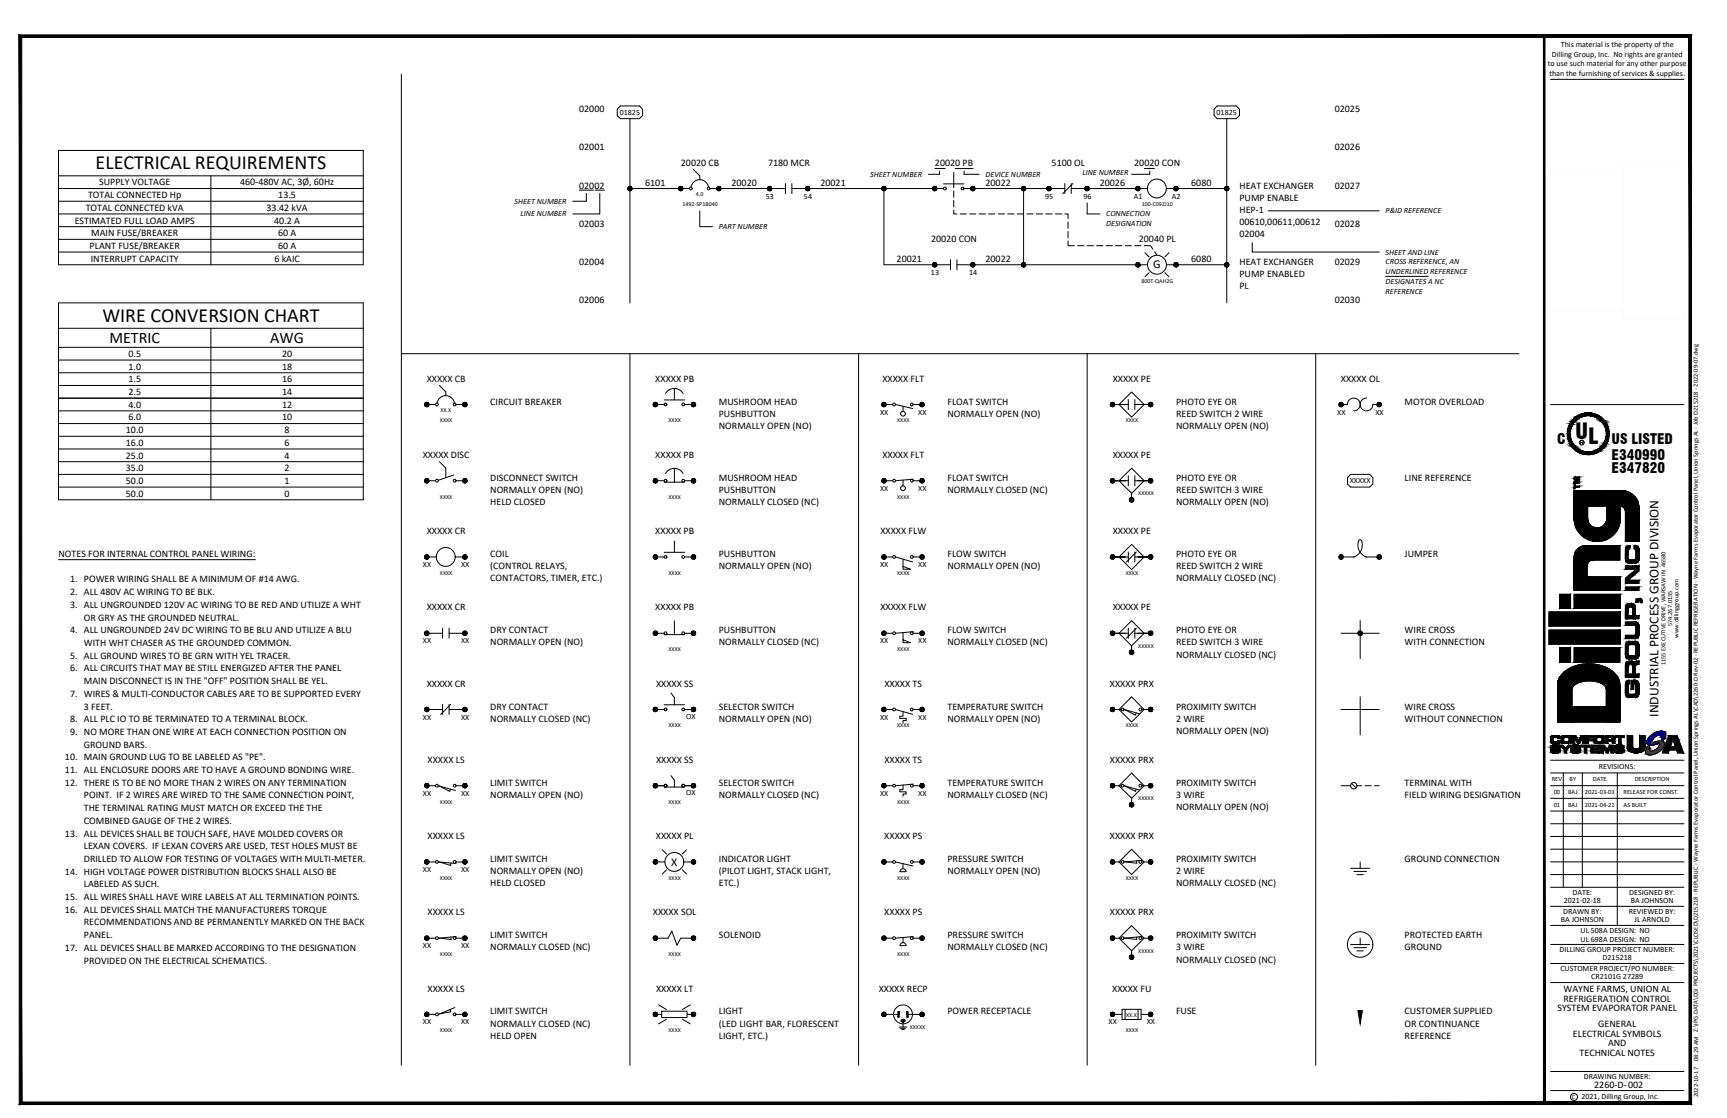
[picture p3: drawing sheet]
<svg xmlns="http://www.w3.org/2000/svg" width="432mm" height="279mm" viewBox="0 0 432 279" stroke-linecap="round" stroke-linejoin="round" font-family="sans-serif">
<defs><g id="words">
<text font-size="5.5" x="393.9" y="109.7">UL</text>
<g font-size="5">
<text x="23.9" y="42.4">ELECTRICAL REQUIREMENTS</text>
<text x="25.6" y="80.5">WIRE CONVERSION CHART</text>
</g>
<g font-size="4">
<text x="27.4" y="85.7">METRIC</text>
<text x="67.6" y="85.7">AWG</text>
</g>
<g font-size="3.6">
<text x="389.3" y="111">C</text>
<text x="402.9" y="111">US LISTED</text>
<text x="402.9" y="114.9">E340990</text>
<text x="402.9" y="118.1">E347820</text>
</g>
<text font-size="3.4" x="414.7" y="179.1" transform="rotate(-90 414.7 179.1)">INDUSTRIAL PROCESS GROUP DIVISION</text>
<g font-size="3">
<text x="288.3" y="67.1">G</text>
<text x="167.9" y="216.3">X</text>
</g>
<g font-size="2.5">
<text x="144.8" y="28.1">02000</text>
<text x="333.7" y="28.1">02025</text>
<text x="144.8" y="37.6">02001</text>
<text x="170.2" y="41.4">20020 CB</text>
<text x="192" y="41.4">7180 MCR</text>
<text x="233.8" y="41.4">20020 PB</text>
<text x="262.9" y="41.4">5100 OL</text>
<text x="283.6" y="41.4">20020 CON</text>
<text x="333.7" y="37.6">02026</text>
<text x="24.8" y="46.3">SUPPLY VOLTAGE</text>
<text x="60" y="46.3">460-480V AC, 3Ø, 60Hz</text>
<text x="144.8" y="47.1">02002</text>
<text x="161.3" y="46.5">6101</text>
<text x="182.9" y="46.5">20020</text>
<text x="205.1" y="46.5">20021</text>
<text x="246.4" y="46.5">20022</text>
<text x="275" y="46.5">20026</text>
<text x="297.8" y="46.5">6080</text>
<text x="309.9" y="47.1">HEAT EXCHANGER</text>
<text x="333.7" y="47.1">02027</text>
<text x="21.4" y="52.7">TOTAL CONNECTED kVA</text>
<text x="22" y="49.5">TOTAL CONNECTED Hp</text>
<text x="66.7" y="52.7">33.42 kVA</text>
<text x="69.6" y="49.5">13.5</text>
<text x="309.9" y="50.2">PUMP ENABLE</text>
<text x="309.9" y="53.2">HEP-1</text>
<text x="18.7" y="55.9">ESTIMATED FULL LOAD AMPS</text>
<text x="22.8" y="59">MAIN FUSE/BREAKER</text>
<text x="68.6" y="55.9">40.2 A</text>
<text x="69.5" y="59">60 A</text>
<text x="144.8" y="56.6">02003</text>
<text x="309.9" y="56.3">00610,00611,00612</text>
<text x="309.9" y="59.3">02004</text>
<text x="333.7" y="56.6">02028</text>
<text x="22.4" y="62.2">PLANT FUSE/BREAKER</text>
<text x="22.7" y="65.4">INTERRUPT CAPACITY</text>
<text x="68.6" y="65.4">6 kAIC</text>
<text x="69.5" y="62.2">60 A</text>
<text x="224.2" y="65.5">20021</text>
<text x="232.8" y="60.5">20020 CON</text>
<text x="246.4" y="65.5">20022</text>
<text x="284.7" y="60.5">20040 PL</text>
<text x="297.8" y="65.5">6080</text>
<text x="144.8" y="66.2">02004</text>
<text x="309.9" y="66.2">HEAT EXCHANGER</text>
<text x="309.9" y="69.2">PUMP ENABLED</text>
<text x="333.7" y="66.2">02029</text>
<text x="144.8" y="75.7">02006</text>
<text x="309.9" y="72.3">PL</text>
<text x="333.7" y="75.7">02030</text>
<text x="32.1" y="89.2">0.5</text>
<text x="70.5" y="89.2">20</text>
<text x="32.1" y="92.4">1.0</text>
<text x="32.1" y="95.5">1.5</text>
<text x="70.5" y="92.4">18</text>
<text x="70.5" y="95.5">16</text>
<text x="106.7" y="95.4">XXXXX CB</text>
<text x="163.9" y="95.4">XXXXX PB</text>
<text x="220.6" y="95.4">XXXXX FLT</text>
<text x="278.2" y="95.4">XXXXX PE</text>
<text x="335.3" y="95.4">XXXXX OL</text>
<text x="32.1" y="98.7">2.5</text>
<text x="32.1" y="101.9">4.0</text>
<text x="70.5" y="98.7">14</text>
<text x="70.5" y="101.9">12</text>
<text x="122.6" y="101.1">CIRCUIT BREAKER</text>
<text x="179.7" y="101.1">MUSHROOM HEAD</text>
<text x="236.9" y="101.1">FLOAT SWITCH</text>
<text x="294" y="101.1">PHOTO EYE OR</text>
<text x="351.2" y="101.1">MOTOR OVERLOAD</text>
<text x="32.1" y="105.1">6.0</text>
<text x="70.5" y="105.1">10</text>
<text x="179.7" y="104.2">PUSHBUTTON</text>
<text x="179.7" y="107.2">NORMALLY OPEN (NO)</text>
<text x="236.9" y="104.2">NORMALLY OPEN (NO)</text>
<text x="294" y="104.2">REED SWITCH 2 WIRE</text>
<text x="294" y="107.2">NORMALLY OPEN (NO)</text>
<text x="31.5" y="108.2">10.0</text>
<text x="31.5" y="111.4">16.0</text>
<text x="71.2" y="108.2">8</text>
<text x="71.2" y="111.4">6</text>
<text x="31.5" y="114.6">25.0</text>
<text x="31.5" y="117.8">35.0</text>
<text x="71.2" y="114.6">4</text>
<text x="71.2" y="117.8">2</text>
<text x="105.7" y="114.5">XXXXX DISC</text>
<text x="163.9" y="114.5">XXXXX PB</text>
<text x="220.6" y="114.5">XXXXX FLT</text>
<text x="278.2" y="114.5">XXXXX PE</text>
<text x="31.5" y="120.9">50.0</text>
<text x="31.5" y="124.1">50.0</text>
<text x="71.2" y="120.9">1</text>
<text x="71.2" y="124.1">0</text>
<text x="122.6" y="120.1">DISCONNECT SWITCH</text>
<text x="122.6" y="123.2">NORMALLY OPEN (NO)</text>
<text x="179.7" y="120.1">MUSHROOM HEAD</text>
<text x="179.7" y="123.2">PUSHBUTTON</text>
<text x="236.9" y="120.1">FLOAT SWITCH</text>
<text x="236.9" y="123.2">NORMALLY CLOSED (NC)</text>
<text x="294" y="120.1">PHOTO EYE OR</text>
<text x="294" y="123.2">REED SWITCH 3 WIRE</text>
<text x="351.2" y="120.1">LINE REFERENCE</text>
<text x="122.6" y="126.3">HELD CLOSED</text>
<text x="179.7" y="126.3">NORMALLY CLOSED (NC)</text>
<text x="294" y="126.3">NORMALLY OPEN (NO)</text>
<text x="106.7" y="133.5">XXXXX CR</text>
<text x="163.9" y="133.5">XXXXX PB</text>
<text x="220.1" y="133.5">XXXXX FLW</text>
<text x="278.2" y="133.5">XXXXX PE</text>
<text x="14.6" y="139.2">NOTES FOR INTERNAL CONTROL PANEL WIRING:</text>
<text x="122.6" y="139.2">COIL</text>
<text x="122.6" y="142.3">(CONTROL RELAYS,</text>
<text x="179.7" y="139.2">PUSHBUTTON</text>
<text x="179.7" y="142.3">NORMALLY OPEN (NO)</text>
<text x="236.9" y="139.2">FLOW SWITCH</text>
<text x="236.9" y="142.3">NORMALLY OPEN (NO)</text>
<text x="294" y="139.2">PHOTO EYE OR</text>
<text x="294" y="142.3">REED SWITCH 2 WIRE</text>
<text x="351.2" y="139.2">JUMPER</text>
<text x="17.5" y="145.6">1. POWER WIRING SHALL BE A MINIMUM OF #14 AWG.</text>
<text x="17.5" y="148.7">2. ALL 480V AC WIRING TO BE BLK.</text>
<text x="122.6" y="145.3">CONTACTORS, TIMER, ETC.)</text>
<text x="294" y="145.3">NORMALLY CLOSED (NC)</text>
<text x="17.5" y="151.9">3. ALL UNGROUNDED 120V AC WIRING TO BE RED AND UTILIZE A WHT</text>
<text x="21" y="155.1">OR GRY AS THE GROUNDED NEUTRAL.</text>
<text x="106.7" y="152.6">XXXXX CR</text>
<text x="163.9" y="152.6">XXXXX PB</text>
<text x="220.1" y="152.6">XXXXX FLW</text>
<text x="278.2" y="152.6">XXXXX PE</text>
<text x="17.5" y="158.3">4. ALL UNGROUNDED 24V DC WIRING TO BE BLU AND UTILIZE A BLU</text>
<text x="21" y="161.4">WITH WHT CHASER AS THE GROUNDED COMMON.</text>
<text x="122.6" y="158.3">DRY CONTACT</text>
<text x="122.6" y="161.3">NORMALLY OPEN (NO)</text>
<text x="179.7" y="158.3">PUSHBUTTON</text>
<text x="179.7" y="161.3">NORMALLY CLOSED (NC)</text>
<text x="236.9" y="158.3">FLOW SWITCH</text>
<text x="236.9" y="161.3">NORMALLY CLOSED (NC)</text>
<text x="294" y="158.3">PHOTO EYE OR</text>
<text x="294" y="161.3">REED SWITCH 3 WIRE</text>
<text x="351.2" y="158.3">WIRE CROSS</text>
<text x="351.2" y="161.3">WITH CONNECTION</text>
<text x="17.5" y="164.6">5. ALL GROUND WIRES TO BE GRN WITH YEL TRACER.</text>
<text x="17.5" y="167.8">6. ALL CIRCUITS THAT MAY BE STILL ENERGIZED AFTER THE PANEL</text>
<text x="294" y="164.4">NORMALLY CLOSED (NC)</text>
<text x="21" y="171">MAIN DISCONNECT IS IN THE &quot;OFF&quot; POSITION SHALL BE YEL.</text>
<text x="106.7" y="171.6">XXXXX CR</text>
<text x="164" y="171.6">XXXXX SS</text>
<text x="221.1" y="171.6">XXXXX TS</text>
<text x="277.5" y="171.6">XXXXX PRX</text>
<text x="17.5" y="174.1">7. WIRES &amp; MULTI-CONDUCTOR CABLES ARE TO BE SUPPORTED EVERY</text>
<text x="21" y="177.3">3 FEET.</text>
<text x="122.6" y="177.3">DRY CONTACT</text>
<text x="179.7" y="177.3">SELECTOR SWITCH</text>
<text x="236.9" y="177.3">TEMPERATURE SWITCH</text>
<text x="294" y="177.3">PROXIMITY SWITCH</text>
<text x="351.2" y="177.3">WIRE CROSS</text>
<text x="17.5" y="180.5">8. ALL PLC IO TO BE TERMINATED TO A TERMINAL BLOCK.</text>
<text x="17.5" y="183.7">9. NO MORE THAN ONE WIRE AT EACH CONNECTION POSITION ON</text>
<text x="122.6" y="180.4">NORMALLY CLOSED (NC)</text>
<text x="179.7" y="180.4">NORMALLY OPEN (NO)</text>
<text x="236.9" y="180.4">NORMALLY OPEN (NO)</text>
<text x="294" y="180.4">2 WIRE</text>
<text x="294" y="183.4">NORMALLY OPEN (NO)</text>
<text x="351.2" y="180.4">WITHOUT CONNECTION</text>
<text x="16.2" y="190">10. MAIN GROUND LUG TO BE LABELED AS &quot;PE&quot;.</text>
<text x="21" y="186.8">GROUND BARS.</text>
<text x="106.9" y="190.7">XXXXX LS</text>
<text x="164" y="190.7">XXXXX SS</text>
<text x="221.1" y="190.7">XXXXX TS</text>
<text x="277.5" y="190.7">XXXXX PRX</text>
<text x="16.2" y="193.2">11. ALL ENCLOSURE DOORS ARE TO HAVE A GROUND BONDING WIRE.</text>
<text x="16.2" y="196.4">12. THERE IS TO BE NO MORE THAN 2 WIRES ON ANY TERMINATION</text>
<text x="122.6" y="196.4">LIMIT SWITCH</text>
<text x="179.7" y="196.4">SELECTOR SWITCH</text>
<text x="236.9" y="196.4">TEMPERATURE SWITCH</text>
<text x="294" y="196.4">PROXIMITY SWITCH</text>
<text x="351.2" y="196.4">TERMINAL WITH</text>
<text x="21" y="199.5">POINT. IF 2 WIRES ARE WIRED TO THE SAME CONNECTION POINT,</text>
<text x="21" y="202.7">THE TERMINAL RATING MUST MATCH OR EXCEED THE THE</text>
<text x="122.6" y="199.4">NORMALLY OPEN (NO)</text>
<text x="179.7" y="199.4">NORMALLY CLOSED (NC)</text>
<text x="236.9" y="199.4">NORMALLY CLOSED (NC)</text>
<text x="294" y="199.4">3 WIRE</text>
<text x="294" y="202.5">NORMALLY OPEN (NO)</text>
<text x="351.2" y="199.4">FIELD WIRING DESIGNATION</text>
<text x="16.2" y="209.1">13. ALL DEVICES SHALL BE TOUCH SAFE, HAVE MOLDED COVERS OR</text>
<text x="21" y="205.9">COMBINED GAUGE OF THE 2 WIRES.</text>
<text x="106.9" y="209.7">XXXXX LS</text>
<text x="164" y="209.7">XXXXX PL</text>
<text x="221.1" y="209.7">XXXXX PS</text>
<text x="277.5" y="209.7">XXXXX PRX</text>
<text x="21" y="212.2">LEXAN COVERS. IF LEXAN COVERS ARE USED, TEST HOLES MUST BE</text>
<text x="21" y="215.4">DRILLED TO ALLOW FOR TESTING OF VOLTAGES WITH MULTI-METER.</text>
<text x="122.6" y="215.4">LIMIT SWITCH</text>
<text x="179.7" y="215.4">INDICATOR LIGHT</text>
<text x="236.9" y="215.4">PRESSURE SWITCH</text>
<text x="294" y="215.4">PROXIMITY SWITCH</text>
<text x="351.2" y="215.4">GROUND CONNECTION</text>
<text x="16.2" y="218.6">14. HIGH VOLTAGE POWER DISTRIBUTION BLOCKS SHALL ALSO BE</text>
<text x="21" y="221.8">LABELED AS SUCH.</text>
<text x="122.6" y="218.5">NORMALLY OPEN (NO)</text>
<text x="122.6" y="221.5">HELD CLOSED</text>
<text x="179.7" y="218.5">(PILOT LIGHT, STACK LIGHT,</text>
<text x="179.7" y="221.5">ETC.)</text>
<text x="236.9" y="218.5">NORMALLY OPEN (NO)</text>
<text x="294" y="218.5">2 WIRE</text>
<text x="294" y="221.5">NORMALLY CLOSED (NC)</text>
<text x="16.2" y="224.9">15. ALL WIRES SHALL HAVE WIRE LABELS AT ALL TERMINATION POINTS.</text>
<text x="16.2" y="228.1">16. ALL DEVICES SHALL MATCH THE MANUFACTURERS TORQUE</text>
<text x="21" y="231.3">RECOMMENDATIONS AND BE PERMANENTLY MARKED ON THE BACK</text>
<text x="106.9" y="228.8">XXXXX LS</text>
<text x="163.2" y="228.8">XXXXX SOL</text>
<text x="221.1" y="228.8">XXXXX PS</text>
<text x="277.5" y="228.8">XXXXX PRX</text>
<text x="16.2" y="237.6">17. ALL DEVICES SHALL BE MARKED ACCORDING TO THE DESIGNATION</text>
<text x="21" y="234.5">PANEL.</text>
<text x="122.6" y="234.5">LIMIT SWITCH</text>
<text x="122.6" y="237.5">NORMALLY CLOSED (NC)</text>
<text x="179.7" y="234.5">SOLENOID</text>
<text x="236.9" y="234.5">PRESSURE SWITCH</text>
<text x="236.9" y="237.5">NORMALLY CLOSED (NC)</text>
<text x="294" y="234.5">PROXIMITY SWITCH</text>
<text x="294" y="237.5">3 WIRE</text>
<text x="351.2" y="234.5">PROTECTED EARTH</text>
<text x="351.2" y="237.5">GROUND</text>
<text x="21" y="240.8">PROVIDED ON THE ELECTRICAL SCHEMATICS.</text>
<text x="294" y="240.6">NORMALLY CLOSED (NC)</text>
<text x="106.9" y="247.8">XXXXX LS</text>
<text x="164" y="247.8">XXXXX LT</text>
<text x="219.7" y="247.8">XXXXX RECP</text>
<text x="278.1" y="247.8">XXXXX FU</text>
<text x="390.9" y="247.9">WAYNE FARMS, UNION AL</text>
<text x="390.9" y="250.3">REFRIGERATION CONTROL</text>
<text x="122.6" y="253.5">LIMIT SWITCH</text>
<text x="122.6" y="256.6">NORMALLY CLOSED (NC)</text>
<text x="179.7" y="253.5">LIGHT</text>
<text x="179.7" y="256.6">(LED LIGHT BAR, FLORESCENT</text>
<text x="236.9" y="253.5">POWER RECEPTACLE</text>
<text x="294" y="253.5">FUSE</text>
<text x="351.2" y="253.5">CUSTOMER SUPPLIED</text>
<text x="351.2" y="256.6">OR CONTINUANCE</text>
<text x="389.4" y="252.7">SYSTEM EVAPORATOR PANEL</text>
<text x="399.6" y="256.7">GENERAL</text>
<text x="122.6" y="259.6">HELD OPEN</text>
<text x="179.7" y="259.6">LIGHT, ETC.)</text>
<text x="351.2" y="259.6">REFERENCE</text>
<text x="393.3" y="259.1">ELECTRICAL SYMBOLS</text>
<text x="394.9" y="263.8">TECHNICAL NOTES</text>
<text x="402.1" y="261.4">AND</text>
<text x="398.6" y="271.9">2260-D-002</text>
</g>
<g font-size="2">
<text x="390.2" y="11.7">This material is the property of the</text>
<text x="387" y="16.6">to use such material for any other purpose</text>
<text x="388" y="14.2">Dilling Group, Inc. No rights are granted</text>
<text x="387.4" y="19.1">than the furnishing of services &amp; supplies.</text>
<text x="155" y="28.7">01825</text>
<text x="304.2" y="28.7">01825</text>
<text x="217.6" y="44.2">SHEET NUMBER</text>
<text x="246.4" y="44.2">DEVICE NUMBER</text>
<text x="270.6" y="43.8">LINE NUMBER</text>
<text x="128.7" y="50.9">SHEET NUMBER</text>
<text x="191.5" y="49.6">53</text>
<text x="201" y="49.6">54</text>
<text x="261.3" y="49.6">95</text>
<text x="270.9" y="49.6">96</text>
<text x="283.5" y="49.6">A1</text>
<text x="293" y="49.6">A2</text>
<text x="346.4" y="53.3">P&amp;ID REFERENCE</text>
<text x="130.1" y="54.1">LINE NUMBER</text>
<text x="179.7" y="57.3">PART NUMBER</text>
<text x="276.6" y="54.1">CONNECTION</text>
<text x="276.6" y="56.6">DESIGNATION</text>
<text x="346.4" y="63.6">SHEET AND LINE</text>
<text x="232.8" y="68.7">13</text>
<text x="242.3" y="68.7">14</text>
<text x="346.4" y="66.1">CROSS REFERENCE, AN</text>
<text x="346.4" y="68.5">UNDERLINED REFERENCE</text>
<text x="346.4" y="71">DESIGNATES A NC</text>
<text x="346.4" y="73.4">REFERENCE</text>
<text x="220" y="103.6">XX</text>
<text x="229.6" y="103.6">XX</text>
<text x="334.3" y="103.6">XX</text>
<text x="343.9" y="103.6">XX</text>
<text x="220" y="122.7">XX</text>
<text x="229.6" y="122.7">XX</text>
<text x="337.5" y="120.8">XXXXX</text>
<text x="105.7" y="141.7">XX</text>
<text x="115.3" y="141.7">XX</text>
<text x="220" y="141.7">XX</text>
<text x="229.6" y="141.7">XX</text>
<text x="105.7" y="160.8">XX</text>
<text x="115.3" y="160.8">XX</text>
<text x="220" y="160.8">XX</text>
<text x="229.6" y="160.8">XX</text>
<text x="105.7" y="179.8">XX</text>
<text x="115.3" y="179.8">XX</text>
<text x="171.5" y="179.7">OX</text>
<text x="220" y="179.8">XX</text>
<text x="229.6" y="179.8">XX</text>
<text x="399.8" y="192.2">REVISIONS:</text>
<text x="105.7" y="198.9">XX</text>
<text x="115.3" y="198.9">XX</text>
<text x="171.5" y="198.8">OX</text>
<text x="220" y="198.9">XX</text>
<text x="229.6" y="198.9">XX</text>
<text x="105.7" y="217.9">XX</text>
<text x="115.3" y="217.9">XX</text>
<text x="391" y="225.6">2021-02-18</text>
<text x="393.2" y="223.6">DATE:</text>
<text x="407.4" y="223.6">DESIGNED BY:</text>
<text x="407.7" y="225.6">BA JOHNSON</text>
<text x="390.3" y="230.3">BA JOHNSON</text>
<text x="390.8" y="228.3">DRAWN BY:</text>
<text x="395.2" y="233.1">UL 508A DESIGN: NO</text>
<text x="407.2" y="228.3">REVIEWED BY:</text>
<text x="408.7" y="230.3">JL ARNOLD</text>
<text x="105.7" y="237">XX</text>
<text x="115.3" y="237">XX</text>
<text x="389.9" y="237.9">DILLING GROUP PROJECT NUMBER:</text>
<text x="395.2" y="235.5">UL 698A DESIGN: NO</text>
<text x="400.7" y="239.8">D215218</text>
<text x="390.1" y="242.6">CUSTOMER PROJECT/PO NUMBER:</text>
<text x="397.9" y="244.6">CR2101G 27289</text>
<text x="105.7" y="256">XX</text>
<text x="115.3" y="256">XX</text>
<text x="277.2" y="256">XX</text>
<text x="286.7" y="256">XX</text>
<text x="396" y="269.6">DRAWING NUMBER:</text>
<text x="395.4" y="274.8">2021, Dilling Group, Inc.</text>
</g>
<g font-size="1.6">
<text x="418.1" y="156.4" transform="rotate(-90 418.1 156.4)">574.267.0135</text>
<text x="419.7" y="159.4" transform="rotate(-90 419.7 159.4)">www.dillinggroup.com</text>
<text x="416.4" y="166.3" transform="rotate(-90 416.4 166.3)">1155 EXECUTIVE DRIVE, WARSAW IN 46580</text>
<text x="388" y="195.3">REV</text>
<text x="392.4" y="195.3">BY</text>
<text x="398.3" y="195.3">DATE</text>
<text x="408.7" y="195.3">DESCRIPTION</text>
<text x="388.5" y="198.4">00</text>
<text x="388.5" y="201.6">01</text>
<text x="392.1" y="198.4">BAJ</text>
<text x="392.1" y="201.6">BAJ</text>
<text x="396.3" y="198.4">2021-03-03</text>
<text x="396.3" y="201.6">2021-04-21</text>
<text x="406" y="198.4">RELEASE FOR CONST.</text>
<text x="406" y="201.6">AS BUILT</text>
<text x="424.6" y="265.3" transform="rotate(-90 424.6 265.3)">08:29 AM Z:\IPG DATA\DGI PROJECTS\2021\CLOSED\D215218 - REPUBLIC - Wayne Farms Evaporator Control Panel, Union Springs AL\CAD\2260-D Rev-02 - REPUBLIC REFRIGERATION - Wayne Farms Evaporator Control Panel, Union Springs AL - Job D215218 - 2022-09-07.dwg</text>
<text x="393" y="274.6">C</text>
<text x="424.6" y="274.2" transform="rotate(-90 424.6 274.2)">2022-10-17</text>
</g>
<g font-size="1.5">
<text x="170.6" y="51.6">1492-SP1B040</text>
<text x="174" y="49.1">4.0</text>
<text x="285.5" y="51.6">100-C09ZJ10</text>
<text x="285.4" y="70.6">800T-QAH2G</text>
<text x="110" y="105.5">XXXX</text>
<text x="110.1" y="103.1">XX.X</text>
<text x="167.2" y="105.5">XXXX</text>
<text x="224.3" y="105.5">XXXX</text>
<text x="281.5" y="105.5">XXXX</text>
<text x="110" y="124.6">XXXX</text>
<text x="167.2" y="124.6">XXXX</text>
<text x="224.3" y="124.6">XXXX</text>
<text x="284.6" y="123.8">XXXXX</text>
<text x="110" y="143.7">XXXX</text>
<text x="167.2" y="143.7">XXXX</text>
<text x="224.3" y="143.7">XXXX</text>
<text x="281.5" y="143.7">XXXX</text>
<text x="284.6" y="161.9">XXXXX</text>
<text x="167.2" y="162.7">XXXX</text>
<text x="224.3" y="162.7">XXXX</text>
<text x="167.2" y="181.8">XXXX</text>
<text x="224.3" y="181.8">XXXX</text>
<text x="281.5" y="181.8">XXXX</text>
<text x="110" y="200.8">XXXX</text>
<text x="167.2" y="200.8">XXXX</text>
<text x="224.3" y="200.8">XXXX</text>
<text x="284.6" y="200">XXXXX</text>
<text x="110" y="219.9">XXXX</text>
<text x="167.2" y="219.9">XXXX</text>
<text x="224.3" y="219.9">XXXX</text>
<text x="281.5" y="219.9">XXXX</text>
<text x="110" y="238.9">XXXX</text>
<text x="167.2" y="238.9">XXXX</text>
<text x="224.3" y="238.9">XXXX</text>
<text x="284.6" y="238.1">XXXXX</text>
<text x="110" y="258">XXXX</text>
<text x="167.2" y="258">XXXX</text>
<text x="227.5" y="257.2">XXXXX</text>
<text x="281.5" y="258">XXXX</text>
<text x="281.6" y="254.1">XX.X</text>
</g>
</g></defs>
<!-- layer: 0 -->
<g fill="none" stroke="#000" stroke-width=".25">
<path d="M5.1 9h381v266.7h-381zM100.4 18.5v247.7M387.7 19.8h33.3M14.6 37.6h76.2v28.6h-76.2zM155.1 26.5h4.8l.8 .8v1.6l-.8 .8h-4.8l-.8-.8v-1.6zM157.5 29.7v46M304.3 26.5h4.8l.8 .8v1.6l-.8 .8h-4.8l-.7-.8v-1.6zM306.7 29.7v46M14.6 43.9h76.2M14.6 50.3h76.2M14.6 47.1h76.2M14.6 56.6h76.2"/>
<path d="M14.6 53.5h76.2M14.6 59.8h76.2M52.7 43.9v22.3M144.8 47.5h3.6M146.6 48.3v2h-3.4M148.8 47.5h2.4M150 48.3v5.2h-6.8M157.5 47.1h14.9M172.8 46.8a2.21 2.21 0 0 1 2.2-1.9 2.21 2.21 0 0 1 2.1 1.9M173.4 42.4l1.6 1.5v1M175 52.7v3.9h3.1M177.5 47.1h18.9"/>
<path d="M196.4 45.9v2.5M198 47.1h37.9M198 45.9v2.5M221 47.1v19.1h16.7M233.8 42.1h2.5M234.9 42.8v.8h-2.8M235.9 46h5.1M238.5 52.5v1h.7M238.5 43.1v3.8M238.5 47.7v1.6M238.5 50.1v1.6M238.8 42.1h4.5"/>
<path d="M240.1 53.5h1.5M241 47.1h25.2M241 42.8v.8h3.8M242.4 53.5h1.6M244.8 53.5h1.6M247.2 53.5h1.6M249.6 53.5h1.6M251.9 53.5h1.6M254.3 53.5h1.6M255.9 47.1v19.1M256.7 53.5h1.6M259.1 53.5h1.6"/>
<path d="M261.5 53.5h1.6M263.9 53.5h1.6M266.2 53.5h.8v1.2M266.2 45.9v2.5M267 55.5v1.5M267 57.8v1.6M267.8 47.1h19.1M267.8 45.9v2.5M268.2 45.9l-2.5 2.5M271.8 50.7v2.8h3.2M286.1 42.1h2.5M287.5 42.8v.8h-4.6"/>
<path d="M291.6 47.1h15.1M317.1 52.7h27.7M14.6 75.7h76.2v49.2h-76.2zM14.6 63h76.2M237.7 64.9v2.5M239.3 66.2h47.6M239.3 64.9v2.5M267 60.2v1.2h1.6M269.4 61.4h1.6M271.8 61.4h1.6M274.2 61.4h1.6M276.6 61.4h1.6"/>
<path d="M278.9 61.4h1.6M281.3 61.4h1.6M283.7 61.4h1.6M286.1 61.4h1.6l.5 .9M286.3 63.2l1 1M287.3 68.1l-1 1.1M288.7 62.9l.6 .9M291.2 68.1l1.1 1.1M291.6 66.2h15.1M292.3 63.2l-1.1 1M313.1 60.6v2.4h31.7M346.4 69.1h10.7"/>
<path d="M14.6 82h76.2M14.6 86.8h76.2M14.6 93.2h76.2M14.6 90h76.2M14.6 99.5h76.2M14.6 96.3h76.2M52.7 82v42.9M100.4 88.4h279.4M109.9 96.3l1.6 1.6v1M157.5 88.4v177.8M166.1 99.9h2.5M166.4 98.4a2.53 2.53 0 0 1 4.4 0"/>
<path d="M168.6 97.1v2.8h2.6M214.7 88.4v177.8M271.8 88.4v177.8M282.1 99.8v2.6M283.7 99.8v2.6M329 88.4v177.8M341.7 99.5a1.6 1.6 0 0 0-1.6 1.6 1.6 1.6 0 0 0 1.6 1.6 1.6 1.6 0 0 0 1.6-1.6h1.5M14.6 105.9h76.2M14.6 102.7h76.2M14.6 112.2h76.2M14.6 109h76.2M14.6 115.4h76.2"/>
<path d="M14.6 118.6h76.2M106.7 101.1h2.2M109.3 100.7a2.21 2.21 0 0 1 2.2-1.8 2.21 2.21 0 0 1 2.1 1.8M109.9 115.4l1.6 1.6v2.4M113.5 118.7l-3.9 1.3M114 101.1h2.2M163.9 101.1h2.2M166.4 118.3a2.53 2.53 0 0 1 4.4 0M168.6 117.1v3.4M171.2 101.1h2.2M221 101.1h2.2M223.9 101.1l4.3 1"/>
<path d="M225.8 101.5v1.3M225.8 120v1.4M228.3 101.1h2.2M228.3 119.8l-4.4 .3M279.8 101.1l3.1-3.1 3.2 3.1-3.2 3.1zM281.3 101.1h-3.1h3.9M282.1 118.9v2.5M283.7 101.1h4h-3.2M283.7 118.9v2.5M335.3 101.1h1.6a1.6 1.6 0 0 1 1.6-1.6 1.6 1.6 0 0 1 1.6 1.6 1.6 1.6 0 0 1-1.6 1.6M337.7 118.6h4.8l.8 .8v1.5l-.8 .8h-4.8l-.8-.8v-1.5zM387.7 101.1h33.3"/>
<path d="M391.9 108.1h.7M391.9 108.7h.7M391.9 107.6h.7M391.9 109.2h.7M392 107.1h.8M392 109.7h.8M392.2 106.6h.8M392.2 110.2h.8M392.4 106.1h.8M392.4 110.7h.8M392.7 105.6h.9M392.7 111.3h.9"/>
<path d="M393.1 105h1M393.1 111.8h1M393.6 119.2h1.3v.3h-1.1l1.1 .4v.2l-1.1 .4h1.1v.2h-1.3v-.4l.8-.3-.8-.3zM393.6 112.3h1.2M393.6 104.5h1.2M394.3 104h1.7M394.3 112.8h1.7M395.2 110.6h.4M395.4 103.5h3.5M395.4 113.3h3.5M395.5 110.6l.4 .5M395.6 110.1l.3 .2-.3 .3"/>
<path d="M395.6 110.1h-.4v1M398.2 104h1.7M398.2 112.8h1.7M399.5 112.3h1.1M399.5 104.5h1.1M400.2 105h.9M400.2 111.8h.9M400.6 105.6h.9M400.6 111.3h.9M401 106.1h.8M401 110.7h.8M401.3 106.6h.7"/>
<path d="M401.3 110.2h.7M401.5 107.1h.7M401.5 109.7h.7M401.6 107.6h.7M401.6 109.2h.7M401.6 108.1h.7M401.6 108.7h.7M14.6 121.7h76.2M14.6 139.9h49.3M106.7 139.2h2.4M106.7 120.1h2.2M113.8 139.2h2.4"/>
<path d="M114 120.1h2.2M163.9 139.2h2.2M163.9 120.1h2.2M166.1 138h5.1M166.1 120.5h5.1M168.6 135.2v2.8M171.2 139.2h2.2M171.2 120.1h2.2M221 139.2h2.2M221 120.1h2.2M223.9 139.2l4.3 1.2M225.8 139.7v2.6h1.8l-1.8-.8"/>
<path d="M228.3 139.2h2.2M228.3 120.1h2.2M279.8 120.1l3.1-3.1 3.2 3.1-3.2 3.2zM279.8 139.2l3.1-3.1 3.2 3.1-3.2 3.1zM281.3 120.1h-3.1h3.9M281.3 139.2h-3.1h3.9M282.1 137.9v2.6M282.9 123.3v1.6M283.7 120.1h4h-3.2M283.7 139.2h4h-3.2M283.7 137.9v2.6M284.1 137.9l-2.5 2.6"/>
<path d="M338.5 139.2h-3.2M339.7 135.1a3.2 3.2 0 0 0 1.9 4.1M339.7 135.1l.2-.2h.3a2.98 2.98 0 0 1-1.6 4.3M341.6 139.2h3.2M393.6 129.4a5.8 5.8 0 0 0 5.7 5.9 5.8 5.8 0 0 0 5.8-5.9M393.6 121.1h.2v.4h1.1v.3h-1.1v.3h-.2zM397 126.5h4.7v3a2.38 2.38 0 0 1-2.4 2.4 2.38 2.38 0 0 1-2.3-2.4zM398.3 140a1.39 1.39 0 0 0-1.5 1.4v2.7h8.4v3.4h-11.6v-8.2a3 3 0 0 1 2.6-3h8.8v3.7h-6.9M405.2 126.5v3M405.5 122.6a4.3 4.3 0 0 1 4.3 4.3v8.4h-3.4v-7.5a1.26 1.26 0 0 0-1.3-1.3M405.6 122.6h-12v6.9M406.4 139.7a1.01 1.01 0 0 0 1 1"/>
<path d="M406.4 137.3v2.4M407 139.5l.4 .4M407 137.5v2M407.4 137.1l-.4 .4M407.4 136.3a1.01 1.01 0 0 0-1 1M407.4 139.9h1.3l.3-.2 .1-2.2-.2-.3h-.3v-.9a1 1 0 0 1 1.2 1v2.4a1.01 1.01 0 0 1-1 1M407.4 136.3h.1v.9h-.1M106.7 158.3h4M110.7 157v2.5M112.3 158.3h3.9M112.3 157v2.5M163.9 158.3h2.2"/>
<path d="M166.1 158.6h5.1M168.6 155.2v3.4M171.2 158.3h2.2M221 158.3h2.2M225.8 158.1v2.5h1.8l-1.8-.7M228.3 158.3h2.2M228.3 157.9l-4.4 .4M281.3 158.3h-3.1h3.9M282.1 157v2.5M282.9 155.1l3.2 3.2-3.2 3.1-3.1-3.1zM283.7 158.3h4h-3.2M283.7 157v2.5"/>
<path d="M284.1 157l-2.5 2.5M335.3 158.3h9.5M340.1 155.1v9.5M387.3 157.5h17.9v3.5h-17.9zM387.3 152.9h17.9v3.6h-17.9zM389.9 148.5h2.8v3.6h-2.8zM393.6 148.5h11.6v3.6h-11.6zM406.4 155.4h2.4a1.01 1.01 0 0 1 1 1.1v2.1a1.01 1.01 0 0 1-1 1h-2.4v-.8h2.3l.4-.4-.1-2-.3-.1h-2.3zM406.4 151.9v2.7h3.4v-.8h-.9v-1.9M406.4 146.7h3.4v.8h-3.4zM406.4 141.4h3.4v1.3l-2.5 2.1v.2h2.5v.8h-3.4v-1.3l2.5-2v-.3h-2.5zM407 152.1v1.7h1.2v-1.7"/>
<path d="M407.4 151.7l-.4 .4M407.4 150.9a1.01 1.01 0 0 0-1 1M407.4 151.7h.6l.2 .4M407.4 150.9a1.16 1.16 0 0 1 1.5 1M407.4 140.7h1.4M408.9 159.6h.1M409 149.7h1.2l.3 .3 .1 .6h-.4l-.2-.5h-.2v.4h-.8zM106.7 177.3h4M110.7 176v2.6M112.3 176v2.6M112.3 177.3h3.9M112.7 176l-2.5 2.6"/>
<path d="M163.9 177.3h2.2M166.1 176.1h2.5M167.8 173.2l.8 1.1v1.8h2.6M171.2 177.3h2.2M221 177.3h2.2M223.9 177.3l4.3 1.2M225.8 177.8v1.2h-.8v.5h1.6v.6h-.8v.5M228.3 177.3h2.2M278.2 177.3h2.2M281.1 177.3l3.7 1.1M281.3 177.4l2.6 1.3 .2-.5M282.9 174.2l3.2 3.1-3.2 3.1-3.1-3.1z"/>
<path d="M282.9 161.4v1.6M285.5 177.3h2.2M335.3 177.3h9.5M340.1 174.1v9.6M389.4 171.2v9.3h15.6v-9.3M389.4 171.3a5.8 5.8 0 0 1 5.1-5.1 9.4 9.4 0 0 1 9.9 2.9l.5 1.1 .1 1.1M389.9 161.9h2.8v3.6h-2.8zM393.1 172.3a2.75 2.75 0 0 1 2.8-2 5.8 5.8 0 0 1 5.6 1.4l.1 .6M393.1 172.2v4.4h8.5v-4.4M393.6 161.9h11.4v3.6h-11.4zM406.4 166.3a1.33 1.33 0 0 1 2.2-.8l.4-.2 .8-.1v.9h-.7l-.2 .4v2h.9v.8h-3.4v-3M406.4 173.3a1.01 1.01 0 0 0 1 1"/>
<path d="M406.4 163.7a1.01 1.01 0 0 0 1 1M406.4 161.3v2.4M406.4 171v2.3M407 173.1l.4 .4M407 163.5l.4 .4M407 161.5v2M407 166.5v2h1.2v-2M407 171.2v1.9M407.4 170.9l-.4 .3M407.4 166.1l-.4 .3M407.4 161.1l-.4 .4M407.4 160.3a1.01 1.01 0 0 0-1 1"/>
<path d="M407.4 170.9l.1-.9-.3 .1-.7 .4-.1 .5M407.4 166.1h.6l.2 .3M407.4 161.1h1.3l.3 .2 .1 2.2M407.4 160.3h1.4a1.01 1.01 0 0 1 1 1v2.4M407.4 173.5h1.3M407.4 163.9h1.3M409.1 173.1l-.4 .4M409.1 163.5l-.4 .4M409.1 173.1v-1.9l-.2-.3h-.4v1.3h-.7v-2.2h1a1.01 1.01 0 0 1 1 1v2.3a1.01 1.01 0 0 1-1 1h-1.4M409.8 163.7a1.01 1.01 0 0 1-1 1h-1.4M106.7 196.4h2.2M109.6 196.4l4.3 1.2"/>
<path d="M109.8 196.4l2.7 1.4 .1-.6M114 196.4h2.2M163.9 196.4h2.2M166.1 196.7h2.5M167.8 193.8l.8 1.1v1.8h2.6M171.2 196.4h2.2M221 196.4h2.2M225.8 196.2v1.2h-.8v.5h1.6v.5h-.8v.6M228.3 196.4h2.2M228.3 196l-4.4 .4M278.2 196.4h2.2M281.1 196.4l3.7 1"/>
<path d="M281.3 196.4l2.6 1.4 .2-.6M282.9 193.2l3.2 3.2-3.2 3.1-3.1-3.1zM282.9 199.5v1.6M285.5 196.4h2.2M335.3 196.4h2.4M337.9 195.8l1.1 1.1M339.3 196.4h1.2M341.3 196.4h1.6M343.6 196.4h1.2M387.7 196.3h33.3M387.7 190h33.3M387.7 193.2h33.3"/>
<path d="M387.7 199.5h33.3M387.7 187h.1M387.7 187l.3 .3 1.5 .2M387.8 184.1l.4-.2 1.8 .1 .1 .6h-.6l-.1-.3h-.9l-.2 .8 .2 .3h.9l.1-.4h.6v.5l-.5 .3-1.7-.1-.2-.3zM388.3 187.6h1.2M388.4 187h1.4l.2 .3 .1 .4-.2 .4-.4 .1-1.5-.1-.3-.3v-.3l.6 .1M389.4 186.2l.5 .2 .1 .4-1.6-.1v.3M389.5 186.2h.1M389.5 186.2l-1.5 .1-.3 .3v.4M389.5 187.5v.1M390.1 187.4h.1M390.1 186.2h.6l.7 .8 .7-.8h.7l-1.1 1.2v.8h-.6v-.8z"/>
<path d="M390.4 184.1l.4-.2h1.8l.3 .4v1.1l-.5 .4-1.8-.1-.2-.3zM390.9 193.2v28.5M391 184.4l1.2-.1v1h-1.2zM392.8 187l.3 .3 1.4 .1M392.8 187h.1M393.1 183.9h.9l.7 1.1 .6-1.1h.9v1.9h-.6v-1.5l-.7 1.5h-.5l-.7-1.5v1.5h-.6zM393.4 187.6l1.1 .1M393.5 187h1.4l.3 .4v.4l-.6 .4h-1.2l-.6-.3v-.4l.6 .1M394.5 187.4v.1M394.5 186.7h-1v.3M394.5 186.2l.5 .2 .1 .4-.6-.1M394.5 187.6v.1"/>
<path d="M394.6 186.2h.1M394.6 186.2l-1.5 .1-.3 .2v.5M394.6 187.5v.1M395.2 187.4h.1M395.3 186.2h2.2v.5h-.8v1.5h-.6v-1.5h-.8zM395.6 193.2v28.5M396.5 183.9h1.9v.4h-1.3v.4h1.3v.4h-1.3v.7h-.6zM397.8 186.2h2.1v.5h-1.5v.3h1.4v.4h-1.4v.3h1.5v.5h-2.1zM398.7 184l.4-.1h1.8l.3 .4v1.1l-.5 .4-1.9-.1-.2-.3zM399.3 184.4h1.2v.9h-1.2zM400.2 186.2h1l.6 1.2 .7-1.2h.9v2h-.6v-1.5l-.7 1.5h-.5l-.7-1.5v1.5h-.7zM402 184.3h1l.1 .3-.1 .2h-1z"/>
<path d="M403.4 185l.2 .2 .1 .6h-.6l-.2-.5h-.9v.5h-.6v-1.9h1.8a.55 .55 0 0 1 .5 .7l-.3 .4M403.7 187h.1M403.7 187l.3 .3 1.4 .2M403.9 183.9h2.2v.4h-.8v1.5h-.6v-1.5h-.8zM404.3 187.6h1.1M404.4 193.2v38.1M404.4 187h1.4l.2 .3 .1 .4-.3 .4-.3 .1h-1.2l-.6-.3v-.4l.6 .1M405.4 186.2l.6 .4v.2h-.5M405.4 186.8l-1-.1v.3M405.5 186.2h.1M405.5 186.2l-1.5 .1-.3 .2v.5M405.5 187.5v.1"/>
<path d="M406.1 187.4h.1M406.9 183.9h1.3v2.8a1.01 1.01 0 0 0 1.8 0v-2.8h1.3v3.1a2.49 2.49 0 0 1-3.2 1l-.7-.2-.5-.6zM411.5 186.9l.9-.7 .2 1-.3-.1a.67 .67 0 0 0 .3 .6 .67 .67 0 0 0 .8-.1 1.81 1.81 0 0 0 1.4-2l-.7-.2-.8 .4a2.04 2.04 0 0 1 2.8-.1 3.2 3.2 0 0 1-2.8 2.9 1.23 1.23 0 0 1-1.9-.8l.4-.9zM412.3 184.3a3.8 3.8 0 0 1 3.9-1.4l.3 .7-.4 .9h.3l-.9 .7-.1-1 .2 .1a.67 .67 0 0 0-.3-.6 .67 .67 0 0 0-.8 .1 1.84 1.84 0 0 0-1.4 2 1.57 1.57 0 0 0 1.6-.1 2.14 2.14 0 0 1-2.9 0v-.5zM417.2 183.9h2.1l1.6 4.3h-1.5l-.2-.8h-1.8l-.3 .8h-1.5zM418.3 184.8l.6 1.8h-1.3zM106.7 215.4h2.2M109.6 215.4l4.4 .4M109.8 215.4l2.9 .9v-.6M114 215.4h2.2M163.9 215.4h2.4M165.6 212.4l1.1 1"/>
<path d="M166.7 217.4l-1.1 1M170.6 217.4l1 1M171 215.4h2.4M171.6 212.4l-1 1M221 215.4h2.2M223.9 215.4l4.3 1M225.2 217.3a.75 .75 0 0 1 .9-.2 .75 .75 0 0 1 .4 .7h-1.5zM225.8 215.8v1.3M228.3 215.4h2.2M278.2 215.4h2.2M282.9 212.3l3.2 3.1-3.2 3.1-3.1-3.1zM284.2 215.1v.6l-2.9-.3"/>
<path d="M285.5 215.4h2.2M285.5 215l-4.4 .4M337.7 217h4.8M338.5 217.8h3.2M339.3 218.6h1.6M340.1 215.4v1.6M387.7 215.4h33.3M387.7 218.6h33.3M387.7 202.7h33.3M387.7 205.9h33.3M387.7 209h33.3M387.7 212.2h33.3"/>
<path d="M106.7 234.5h2.2M112.7 234.2l.1 .6-3-.4M114 234.5h2.2M114 234.1l-4.4 .4M163.9 234.5h3.1l1-1.8 1.3 3.5 .9-1.7h3.2M221 234.5h2.2M225.2 235.8a.75 .75 0 0 1 .9-.2 .75 .75 0 0 1 .4 .7h-1.5zM225.8 234.3v1.3M228.3 234.5h2.2M228.3 234.1l-4.4 .4M278.2 234.5h2.2M282.9 231.3l3.2 3.2-3.2 3.1-3.1-3.1z"/>
<path d="M282.9 237.6v1.6M284.2 234.2v.6l-2.9-.4M285.5 234.5h2.2M285.5 234.1l-4.4 .4M337.7 236.1h4.8M338.5 236.8h3.2M339.3 237.6h1.6M340.1 234.5v1.6M387.7 236h33.3M387.7 231.3h33.3M387.7 226.5h33.3M387.7 221.7h33.3"/>
<path d="M106.7 253.5h2.2M112.5 252.3l.2 .6-2.9 .5M113.7 251.8l-4.1 1.7M114 253.5h2.2M163.9 253.5h1.5M164.7 251.1l1.9 1.2M165.4 252.7h6.4v1.6h-6.4zM166.6 254.7l-1.9 1.2M170.6 254.7l2 1.2M171.8 253.5h1.6M172.6 251.1l-2 1.2M221 253.5h3.6"/>
<path d="M224.6 252.8v1.4M224.8 256.7h1.9M225.1 257h1.3M225.4 257.3h.7M225.8 255.4v1.3M227 253.5h3.5M227 252.8v1.4M278.2 253.5h2.3M280.5 252.2h4.8v2.6h-4.8zM281.3 252.2v2.6M284.5 252.2v2.6M285.3 253.5h2.4"/>
<path d="M387.7 245.6h33.3M387.7 240.8h33.3M387.7 272.5h33.3M387.7 267.8h33.3"/>
<circle cx="172.7" cy="47.1" r=".35"/>
<circle cx="177.2" cy="47.1" r=".35"/>
<circle cx="236.2" cy="47.1" r=".35"/>
<circle cx="240.7" cy="47.1" r=".35"/>
<circle cx="289.3" cy="47.1" r="2.36"/>
<circle cx="289.3" cy="66.2" r="2.36"/>
<circle cx="109.3" cy="101.1" r=".35"/>
<circle cx="113.7" cy="101.1" r=".35"/>
<circle cx="166.4" cy="101.1" r=".35"/>
<circle cx="170.8" cy="101.1" r=".35"/>
<circle cx="223.6" cy="101.1" r=".35"/>
<circle cx="225.8" cy="103.4" r=".6"/>
<circle cx="228" cy="101.1" r=".35"/>
<circle cx="395.5" cy="110.6" r=".6"/>
<circle cx="397.1" cy="108.4" r="4.5"/>
<circle cx="397.1" cy="108.4" r="5.2"/>
<circle cx="109.3" cy="120.1" r=".35"/>
<circle cx="111.5" cy="139.2" r="2.36"/>
<circle cx="113.7" cy="120.1" r=".35"/>
<circle cx="166.4" cy="139.2" r=".35"/>
<circle cx="166.4" cy="120.1" r=".35"/>
<circle cx="170.8" cy="120.1" r=".35"/>
<circle cx="170.8" cy="139.2" r=".35"/>
<circle cx="223.6" cy="139.2" r=".35"/>
<circle cx="223.6" cy="120.1" r=".35"/>
<circle cx="225.8" cy="122" r=".6"/>
<circle cx="228" cy="120.1" r=".35"/>
<circle cx="228" cy="139.2" r=".35"/>
<circle cx="166.4" cy="158.3" r=".35"/>
<circle cx="170.8" cy="158.3" r=".35"/>
<circle cx="223.6" cy="158.3" r=".35"/>
<circle cx="228" cy="158.3" r=".35"/>
<circle cx="166.4" cy="177.3" r=".35"/>
<circle cx="170.8" cy="177.3" r=".35"/>
<circle cx="223.6" cy="177.3" r=".35"/>
<circle cx="228" cy="177.3" r=".35"/>
<circle cx="280.7" cy="177.3" r=".35"/>
<circle cx="285.1" cy="177.3" r=".35"/>
<circle cx="109.3" cy="196.4" r=".35"/>
<circle cx="113.7" cy="196.4" r=".35"/>
<circle cx="166.4" cy="196.4" r=".35"/>
<circle cx="170.8" cy="196.4" r=".35"/>
<circle cx="223.6" cy="196.4" r=".35"/>
<circle cx="228" cy="196.4" r=".35"/>
<circle cx="280.7" cy="196.4" r=".35"/>
<circle cx="285.1" cy="196.4" r=".35"/>
<circle cx="338.5" cy="196.4" r=".79"/>
<circle cx="109.3" cy="215.4" r=".35"/>
<circle cx="113.7" cy="215.4" r=".35"/>
<circle cx="168.6" cy="215.4" r="2.36"/>
<circle cx="223.6" cy="215.4" r=".35"/>
<circle cx="228" cy="215.4" r=".35"/>
<circle cx="280.7" cy="215.4" r=".35"/>
<circle cx="285.1" cy="215.4" r=".35"/>
<circle cx="109.3" cy="234.5" r=".35"/>
<circle cx="113.7" cy="234.5" r=".35"/>
<circle cx="223.6" cy="234.5" r=".35"/>
<circle cx="228" cy="234.5" r=".35"/>
<circle cx="280.7" cy="234.5" r=".35"/>
<circle cx="285.1" cy="234.5" r=".35"/>
<circle cx="340.1" cy="236" r="3.2"/>
<circle cx="109.3" cy="253.5" r=".35"/>
<circle cx="113.7" cy="253.5" r=".35"/>
<circle cx="225.8" cy="253.5" r="2.36"/>
<circle cx="225.8" cy="255.1" r=".33"/>
<circle cx="393.5" cy="274.1" r=".88"/>
</g>
<g fill="#000" stroke="#000" stroke-width=".25">
<path d="M157 46.9l.5 .2h-.5zM169.7 46.9l.5 .2h-.5zM179.2 46.9l.5 .2h-.5zM191.9 46.9l.5 .2h-.5zM201.4 46.9l.6 .2h-.6zM220.5 46.9l.5 .2h-.5zM233.2 46.9l.5 .2h-.5zM242.7 46.9l.5 .2h-.5zM255.4 46.9l.5 .2h-.5zM261.8 46.9l.5 .2h-.6zM271.3 46.9l.5 .2h-.5zM284 46.9l.5 .2h-.5z"/>
<path d="M293.5 46.9l.5 .2h-.5zM306.2 46.9l.5 .2h-.5zM233.2 66l.5 .2h-.5zM242.7 66l.5 .2h-.5zM255.4 66l.5 .2h-.5zM284 66l.5 .2h-.5zM293.5 66l.5 .2h-.5zM306.2 66l.5 .2h-.5zM106.2 120l.5 .1h-.5zM106.2 100.9l.5 .2h-.5zM115.7 120l.5 .1h-.5zM115.7 100.9l.5 .2h-.5z"/>
<path d="M163.4 100.9l.5 .2h-.6zM163.4 120l.5 .1h-.6zM172.9 100.9l.5 .2h-.6zM172.9 120l.5 .1h-.6zM220.5 100.9l.5 .2h-.5zM220.5 120l.5 .1h-.5zM230 100.9l.5 .2h-.5zM230 120l.5 .1h-.5zM277.7 100.9l.5 .2h-.6zM277.7 120l.5 .1h-.6zM287.2 100.9l.5 .2h-.6zM287.2 120l.5 .1h-.6z"/>
<path d="M334.8 100.9l.5 .2h-.5zM344.3 100.9l.5 .2h-.5zM106.2 139l.5 .2h-.5zM115.7 139l.5 .2h-.5zM163.4 139l.5 .2h-.6zM172.9 139l.5 .2h-.6zM220.5 139l.5 .2h-.5zM230 139l.5 .2h-.5zM277.7 139l.5 .2h-.6zM282.4 124.7l.5 .2h-.5zM287.2 139l.5 .2h-.6zM334.8 139l.5 .2h-.5z"/>
<path d="M344.3 139l.5 .2h-.5zM106.2 158.1l.5 .2h-.5zM115.7 158.1l.5 .2h-.5zM163.4 158.1l.5 .2h-.6zM172.9 158.1l.5 .2h-.6zM220.5 158.1l.5 .2h-.5zM230 158.1l.5 .2h-.5zM277.7 158.1l.5 .2h-.6zM287.2 158.1l.5 .2h-.6zM339.6 158.1l.5 .2h-.6zM410.2 149.7v.5zM106.2 177.1l.5 .2h-.5z"/>
<path d="M115.7 177.1l.5 .2h-.5zM163.4 177.1l.5 .2h-.6zM172.9 177.1l.5 .2h-.6zM220.5 177.1l.5 .2h-.5zM230 177.1l.5 .2h-.5zM277.7 177.1l.5 .2h-.6zM282.4 162.8l.5 .2h-.5zM287.2 177.1l.5 .2h-.6zM408.1 165.3v.9zM106.2 196.2l.5 .2h-.5zM115.7 196.2l.5 .2h-.5zM163.4 196.2l.5 .2h-.6z"/>
<path d="M172.9 196.2l.5 .2h-.6zM220.5 196.2l.5 .2h-.5zM230 196.2l.5 .2h-.5zM277.7 196.2l.5 .2h-.6zM287.2 196.2l.5 .2h-.6zM387.7 186.6h2.3zM388 187.3h2.1zM393.1 187.3h2zM394.5 187.5h.7zM402.9 184.3h.8zM402.9 184.8h.7zM403.9 187.3h2.1z"/>
<path d="M106.2 215.2l.5 .2h-.5zM115.7 215.2l.5 .2h-.5zM163.4 215.2l.5 .2h-.6zM172.9 215.2l.5 .2h-.6zM220.5 215.2l.5 .2h-.5zM230 215.2l.5 .2h-.5zM277.7 215.2l.5 .2h-.6zM282.4 200.9l.5 .2h-.5zM287.2 215.2l.5 .2h-.6zM106.2 234.3l.5 .2h-.5zM115.7 234.3l.5 .2h-.5zM163.4 234.3l.5 .2h-.6z"/>
<path d="M172.9 234.3l.5 .2h-.6zM220.5 234.3l.5 .2h-.5zM230 234.3l.5 .2h-.5zM277.7 234.3l.5 .2h-.6zM282.4 239l.5 .2h-.5zM287.2 234.3l.5 .2h-.6zM106.2 253.3l.5 .2h-.5zM115.7 253.3l.5 .2h-.5zM163.4 253.3l.5 .2h-.6zM172.9 253.3l.5 .2h-.6zM220.5 253.3l.5 .2h-.5zM225.7 255.4h.1z"/>
<path d="M230 253.3l.5 .2h-.5zM277.7 253.3l.5 .2h-.6zM287.2 253.3l.5 .2h-.6zM339.5 252.6h1.1l-.5 3.3z"/>
<path d="M157 47.1v.2l.5-.2zM157 47.3l.5-.2-.4 .4zM157.5 47.1l-.4 .4 .2 .1z"/>
<path d="M157.5 47.1l-.2 .5 .2 .1zM157.5 47.1l.2 .5-.2 .1zM157.5 47.1l.2 .5 .2-.1z"/>
<path d="M157.3 46.6l.2 .5v-.5zM157.1 46.7l.2-.1 .2 .5zM157.1 46.7l-.1 .2 .5 .2z"/>
<path d="M157.5 47.1l.4 .4 .1-.2zM157.5 47.1h.5v.2zM157.5 47.1h.5v-.2z"/>
<path d="M157.9 46.7l-.4 .4 .5-.2zM157.7 46.6l.2 .1-.4 .4zM157.5 46.6v.5l.2-.5z"/>
<path d="M169.7 47.1v.2l.5-.2zM169.7 47.3l.5-.2-.4 .4zM170.2 47.1l-.4 .4 .2 .1z"/>
<path d="M170.2 47.1l-.2 .5 .2 .1zM170.2 47.1l.2 .5-.2 .1zM170.2 47.1l.2 .5 .2-.1z"/>
<path d="M170 46.6l.2 .5v-.5zM169.8 46.7l.2-.1 .2 .5zM169.8 46.7l-.1 .2 .5 .2z"/>
<path d="M170.2 47.1l.4 .4 .1-.2zM170.2 47.1h.5v.2zM170.2 47.1h.5v-.2z"/>
<path d="M170.6 46.7l-.4 .4 .5-.2zM170.4 46.6l.2 .1-.4 .4zM170.2 46.6v.5l.2-.5z"/>
<path d="M179.2 47.1v.2l.5-.2zM179.2 47.3l.5-.2-.4 .4zM179.7 47.1l-.4 .4 .2 .1z"/>
<path d="M179.7 47.1l-.2 .5 .2 .1zM179.7 47.1l.2 .5-.2 .1zM179.7 47.1l.2 .5 .2-.1z"/>
<path d="M179.5 46.6l.2 .5v-.5zM179.3 46.7l.2-.1 .2 .5zM179.3 46.7l-.1 .2 .5 .2z"/>
<path d="M179.7 47.1l.4 .4 .1-.2zM179.7 47.1h.6l-.1 .2zM179.7 47.1h.6l-.1-.2z"/>
<path d="M180.1 46.7l-.4 .4 .5-.2zM179.9 46.6l.2 .1-.4 .4zM179.7 46.6v.5l.2-.5z"/>
<path d="M191.9 47.1v.2l.5-.2zM191.9 47.3l.5-.2-.4 .4zM192.4 47.1l-.4 .4 .2 .1z"/>
<path d="M192.4 47.1l-.2 .5 .2 .1zM192.4 47.1l.2 .5-.2 .1zM192.4 47.1l.2 .5 .2-.1z"/>
<path d="M192.2 46.6l.2 .5v-.5zM192 46.7l.2-.1 .2 .5zM192 46.7l-.1 .2 .5 .2z"/>
<path d="M192.4 47.1l.4 .4 .1-.2zM192.4 47.1h.6l-.1 .2zM192.4 47.1h.6l-.1-.2z"/>
<path d="M192.8 46.7l-.4 .4 .5-.2zM192.6 46.6l.2 .1-.4 .4zM192.4 46.6v.5l.2-.5z"/>
<path d="M201.4 47.1v.2l.6-.2zM201.4 47.3l.6-.2-.4 .4zM202 47.1l-.4 .4 .1 .1z"/>
<path d="M202 47.1l-.3 .5 .3 .1zM202 47.1l.2 .5-.2 .1zM202 47.1l.2 .5 .1-.1z"/>
<path d="M201.7 46.6l.3 .5v-.5zM201.6 46.7l.1-.1 .3 .5zM201.6 46.7l-.2 .2 .6 .2z"/>
<path d="M202 47.1l.3 .4 .1-.2zM202 47.1h.5l-.1 .2zM202 47.1h.5l-.1-.2z"/>
<path d="M202 47.1l.4-.2-.1-.2zM202.2 46.6l.1 .1-.3 .4zM202 46.6v.5l.2-.5z"/>
<path d="M220.5 47.1v.2l.5-.2zM220.5 47.3l.5-.2-.4 .4zM221 47.1l-.4 .4 .2 .1z"/>
<path d="M221 47.1l-.2 .5 .2 .1zM221 47.1l.2 .5-.2 .1zM221 47.1l.2 .5 .2-.1z"/>
<path d="M220.8 46.6l.2 .5v-.5zM220.6 46.7l.2-.1 .2 .5zM220.6 46.7l-.1 .2 .5 .2z"/>
<path d="M221 47.1l.4 .4 .1-.2zM221 47.1h.5v.2zM221 47.1h.5v-.2z"/>
<path d="M221.4 46.7l-.4 .4 .5-.2zM221.2 46.6l.2 .1-.4 .4zM221 46.6v.5l.2-.5z"/>
<path d="M233.2 47.1v.2l.5-.2zM233.2 47.3l.5-.2-.4 .4zM233.7 47.1l-.4 .4 .2 .1z"/>
<path d="M233.7 47.1l-.2 .5 .2 .1zM233.7 47.1l.2 .5-.2 .1zM233.7 47.1l.2 .5 .2-.1z"/>
<path d="M233.5 46.6l.2 .5v-.5zM233.3 46.7l.2-.1 .2 .5zM233.3 46.7l-.1 .2 .5 .2z"/>
<path d="M233.7 47.1l.4 .4 .1-.2zM233.7 47.1h.5v.2zM233.7 47.1h.5v-.2z"/>
<path d="M234.1 46.7l-.4 .4 .5-.2zM233.9 46.6l.2 .1-.4 .4zM233.7 46.6v.5l.2-.5z"/>
<path d="M242.7 47.1v.2l.5-.2zM242.7 47.3l.5-.2-.4 .4zM243.2 47.1l-.4 .4 .2 .1z"/>
<path d="M243.2 47.1l-.2 .5 .2 .1zM243.2 47.1l.2 .5-.2 .1zM243.2 47.1l.2 .5 .2-.1z"/>
<path d="M243 46.6l.2 .5v-.5zM242.8 46.7l.2-.1 .2 .5zM242.8 46.7l-.1 .2 .5 .2z"/>
<path d="M243.2 47.1l.4 .4 .1-.2zM243.2 47.1h.6l-.1 .2zM243.2 47.1h.6l-.1-.2z"/>
<path d="M243.6 46.7l-.4 .4 .5-.2zM243.4 46.6l.2 .1-.4 .4zM243.2 46.6v.5l.2-.5z"/>
<path d="M255.4 47.1v.2l.5-.2zM255.4 47.3l.5-.2-.4 .4zM255.9 47.1l-.4 .4 .2 .1z"/>
<path d="M255.9 47.1l-.2 .5 .2 .1zM255.9 47.1l.2 .5-.2 .1zM255.9 47.1l.2 .5 .2-.1z"/>
<path d="M255.7 46.6l.2 .5v-.5zM255.5 46.7l.2-.1 .2 .5zM255.5 46.7l-.1 .2 .5 .2z"/>
<path d="M255.9 47.1l.4 .4 .1-.2zM255.9 47.1h.6l-.1 .2zM255.9 47.1h.6l-.1-.2z"/>
<path d="M256.3 46.7l-.4 .4 .5-.2zM256.1 46.6l.2 .1-.4 .4zM255.9 46.6v.5l.2-.5z"/>
<path d="M261.7 47.1l.1 .2 .5-.2zM261.8 47.3l.5-.2-.4 .4zM262.3 47.1l-.4 .4 .2 .1z"/>
<path d="M262.3 47.1l-.2 .5 .2 .1zM262.3 47.1l.2 .5-.2 .1zM262.3 47.1l.2 .5 .2-.1z"/>
<path d="M262.1 46.6l.2 .5v-.5zM261.9 46.7l.2-.1 .2 .5zM261.9 46.7l-.1 .2 .5 .2z"/>
<path d="M262.3 47.1l.4 .4 .1-.2zM262.3 47.1h.5v.2zM262.3 47.1h.5v-.2z"/>
<path d="M262.7 46.7l-.4 .4 .5-.2zM262.5 46.6l.2 .1-.4 .4zM262.3 46.6v.5l.2-.5z"/>
<path d="M271.3 47.1v.2l.5-.2zM271.3 47.3l.5-.2-.4 .4zM271.8 47.1l-.4 .4 .2 .1z"/>
<path d="M271.8 47.1l-.2 .5 .2 .1zM271.8 47.1l.2 .5-.2 .1zM271.8 47.1l.2 .5 .2-.1z"/>
<path d="M271.6 46.6l.2 .5v-.5zM271.4 46.7l.2-.1 .2 .5zM271.4 46.7l-.1 .2 .5 .2z"/>
<path d="M271.8 47.1l.4 .4 .1-.2zM271.8 47.1h.5v.2zM271.8 47.1h.5v-.2z"/>
<path d="M272.2 46.7l-.4 .4 .5-.2zM272 46.6l.2 .1-.4 .4zM271.8 46.6v.5l.2-.5z"/>
<path d="M284 47.1v.2l.5-.2zM284 47.3l.5-.2-.4 .4zM284.5 47.1l-.4 .4 .2 .1z"/>
<path d="M284.5 47.1l-.2 .5 .2 .1zM284.5 47.1l.2 .5-.2 .1zM284.5 47.1l.2 .5 .2-.1z"/>
<path d="M284.3 46.6l.2 .5v-.5zM284.1 46.7l.2-.1 .2 .5zM284.1 46.7l-.1 .2 .5 .2z"/>
<path d="M284.5 47.1l.4 .4 .1-.2zM284.5 47.1h.5v.2zM284.5 47.1h.5v-.2z"/>
<path d="M284.9 46.7l-.4 .4 .5-.2zM284.7 46.6l.2 .1-.4 .4zM284.5 46.6v.5l.2-.5z"/>
<path d="M293.5 47.1v.2l.5-.2zM293.5 47.3l.5-.2-.4 .4zM294 47.1l-.4 .4 .2 .1z"/>
<path d="M294 47.1l-.2 .5 .2 .1zM294 47.1l.2 .5-.2 .1zM294 47.1l.2 .5 .2-.1z"/>
<path d="M293.8 46.6l.2 .5v-.5zM293.6 46.7l.2-.1 .2 .5zM293.6 46.7l-.1 .2 .5 .2z"/>
<path d="M294 47.1l.4 .4 .1-.2zM294 47.1h.6l-.1 .2zM294 47.1h.6l-.1-.2z"/>
<path d="M294.4 46.7l-.4 .4 .5-.2zM294.2 46.6l.2 .1-.4 .4zM294 46.6v.5l.2-.5z"/>
<path d="M306.2 47.1v.2l.5-.2zM306.2 47.3l.5-.2-.4 .4zM306.7 47.1l-.4 .4 .2 .1z"/>
<path d="M306.7 47.1l-.2 .5 .2 .1zM306.7 47.1l.2 .5-.2 .1zM306.7 47.1l.2 .5 .2-.1z"/>
<path d="M306.5 46.6l.2 .5v-.5zM306.3 46.7l.2-.1 .2 .5zM306.3 46.7l-.1 .2 .5 .2z"/>
<path d="M306.7 47.1l.4 .4 .1-.2zM306.7 47.1h.6l-.1 .2zM306.7 47.1h.6l-.1-.2z"/>
<path d="M307.1 46.7l-.4 .4 .5-.2zM306.9 46.6l.2 .1-.4 .4zM306.7 46.6v.5l.2-.5z"/>
<path d="M233.2 66.2v.2l.5-.2zM233.2 66.4l.5-.2-.4 .4zM233.7 66.2l-.4 .4 .2 .1z"/>
<path d="M233.7 66.2l-.2 .5h.2zM233.7 66.2l.2 .5h-.2zM233.7 66.2l.2 .5 .2-.1z"/>
<path d="M233.5 65.7l.2 .5v-.6zM233.3 65.8l.2-.1 .2 .5zM233.3 65.8l-.1 .2 .5 .2z"/>
<path d="M233.7 66.2l.4 .4 .1-.2zM233.7 66.2h.5v.2zM233.7 66.2h.5v-.2z"/>
<path d="M234.1 65.8l-.4 .4 .5-.2zM233.9 65.7l.2 .1-.4 .4zM233.7 65.6v.6l.2-.5z"/>
<path d="M242.7 66.2v.2l.5-.2zM242.7 66.4l.5-.2-.4 .4zM243.2 66.2l-.4 .4 .2 .1z"/>
<path d="M243.2 66.2l-.2 .5h.2zM243.2 66.2l.2 .5h-.2zM243.2 66.2l.2 .5 .2-.1z"/>
<path d="M243 65.7l.2 .5v-.6zM242.8 65.8l.2-.1 .2 .5zM242.8 65.8l-.1 .2 .5 .2z"/>
<path d="M243.2 66.2l.4 .4 .1-.2zM243.2 66.2h.6l-.1 .2zM243.2 66.2h.6l-.1-.2z"/>
<path d="M243.6 65.8l-.4 .4 .5-.2zM243.4 65.7l.2 .1-.4 .4zM243.2 65.6v.6l.2-.5z"/>
<path d="M255.4 66.2v.2l.5-.2zM255.4 66.4l.5-.2-.4 .4zM255.9 66.2l-.4 .4 .2 .1z"/>
<path d="M255.9 66.2l-.2 .5h.2zM255.9 66.2l.2 .5h-.2zM255.9 66.2l.2 .5 .2-.1z"/>
<path d="M255.7 65.7l.2 .5v-.6zM255.5 65.8l.2-.1 .2 .5zM255.5 65.8l-.1 .2 .5 .2z"/>
<path d="M255.9 66.2l.4 .4 .1-.2zM255.9 66.2h.6l-.1 .2zM255.9 66.2h.6l-.1-.2z"/>
<path d="M256.3 65.8l-.4 .4 .5-.2zM256.1 65.7l.2 .1-.4 .4zM255.9 65.6v.6l.2-.5z"/>
<path d="M284 66.2v.2l.5-.2zM284 66.4l.5-.2-.4 .4zM284.5 66.2l-.4 .4 .2 .1z"/>
<path d="M284.5 66.2l-.2 .5h.2zM284.5 66.2l.2 .5h-.2zM284.5 66.2l.2 .5 .2-.1z"/>
<path d="M284.3 65.7l.2 .5v-.6zM284.1 65.8l.2-.1 .2 .5zM284.1 65.8l-.1 .2 .5 .2z"/>
<path d="M284.5 66.2l.4 .4 .1-.2zM284.5 66.2h.6l-.1 .2zM284.5 66.2h.6l-.1-.2z"/>
<path d="M284.5 66.2l.5-.2-.1-.2zM284.7 65.7l.2 .1-.4 .4zM284.5 65.6v.6l.2-.5z"/>
<path d="M293.5 66.2v.2l.5-.2zM293.5 66.4l.5-.2-.4 .4zM294 66.2l-.4 .4 .2 .1z"/>
<path d="M294 66.2l-.2 .5h.2zM294 66.2l.2 .5h-.2zM294 66.2l.2 .5 .2-.1z"/>
<path d="M293.8 65.7l.2 .5v-.6zM293.6 65.8l.2-.1 .2 .5zM293.6 65.8l-.1 .2 .5 .2z"/>
<path d="M294 66.2l.4 .4 .1-.2zM294 66.2h.6l-.1 .2zM294 66.2h.6l-.1-.2z"/>
<path d="M294 66.2l.5-.2-.1-.2zM294.2 65.7l.2 .1-.4 .4zM294 65.6v.6l.2-.5z"/>
<path d="M306.2 66.2v.2l.5-.2zM306.2 66.4l.5-.2-.4 .4zM306.7 66.2l-.4 .4 .2 .1z"/>
<path d="M306.7 66.2l-.2 .5h.2zM306.7 66.2l.2 .5h-.2zM306.7 66.2l.2 .5 .2-.1z"/>
<path d="M306.5 65.7l.2 .5v-.6zM306.3 65.8l.2-.1 .2 .5zM306.3 65.8l-.1 .2 .5 .2z"/>
<path d="M306.7 66.2l.4 .4 .1-.2zM306.7 66.2h.6l-.1 .2zM306.7 66.2h.6l-.1-.2z"/>
<path d="M307.1 65.8l-.4 .4 .5-.2zM306.9 65.7l.2 .1-.4 .4zM306.7 65.6v.6l.2-.5z"/>
<path d="M106.2 101.1v.2l.5-.2zM106.2 101.3l.5-.2-.4 .4zM106.7 101.1l-.4 .4 .2 .1z"/>
<path d="M106.7 101.1l-.2 .5h.2zM106.7 101.1l.2 .5h-.2zM106.7 101.1l.2 .5 .2-.1z"/>
<path d="M106.5 119.7l.2 .4v-.5zM106.3 119.8l.2-.1 .2 .4zM106.3 119.8l-.1 .2 .5 .1z"/>
<path d="M106.5 100.6l.2 .5v-.5zM106.3 100.7l.2-.1 .2 .5zM106.3 100.7l-.1 .2 .5 .2z"/>
<path d="M106.7 101.1l.4 .4 .1-.2zM106.7 101.1h.6l-.1 .2zM106.7 101.1h.6l-.1-.2z"/>
<path d="M106.7 120.1l.5-.1-.1-.2zM106.9 119.7l.2 .1-.4 .3zM106.7 119.6v.5l.2-.4z"/>
<path d="M106.7 101.1l.5-.2-.1-.2zM106.9 100.6l.2 .1-.4 .4zM106.7 100.6v.5l.2-.5z"/>
<path d="M115.7 101.1v.2l.5-.2zM115.7 101.3l.5-.2-.4 .4zM116.2 101.1l-.4 .4 .2 .1z"/>
<path d="M116.2 101.1l-.2 .5h.2zM116.2 101.1l.2 .5h-.2zM116.2 101.1l.2 .5 .2-.1z"/>
<path d="M116 119.7l.2 .4v-.5zM115.8 119.8l.2-.1 .2 .4zM115.8 119.8l-.1 .2 .5 .1z"/>
<path d="M116 100.6l.2 .5v-.5zM115.8 100.7l.2-.1 .2 .5zM115.8 100.7l-.1 .2 .5 .2z"/>
<path d="M116.2 101.1l.4 .4 .1-.2zM116.2 101.1h.6l-.1 .2zM116.2 101.1h.6l-.1-.2z"/>
<path d="M116.2 120.1l.5-.1-.1-.2zM116.4 119.7l.2 .1-.4 .3zM116.2 119.6v.5l.2-.4z"/>
<path d="M116.2 101.1l.5-.2-.1-.2zM116.4 100.6l.2 .1-.4 .4zM116.2 100.6v.5l.2-.5z"/>
<path d="M163.3 101.1l.1 .2 .5-.2zM163.4 101.3l.5-.2-.4 .4zM163.9 101.1l-.4 .4 .2 .1z"/>
<path d="M163.9 101.1l-.2 .5h.2zM163.9 101.1l.2 .5h-.2zM163.9 101.1l.2 .5 .2-.1z"/>
<path d="M163.7 100.6l.2 .5v-.5zM163.5 100.7l.2-.1 .2 .5zM163.5 100.7l-.1 .2 .5 .2z"/>
<path d="M163.7 119.7l.2 .4v-.5zM163.5 119.8l.2-.1 .2 .4zM163.5 119.8l-.1 .2 .5 .1z"/>
<path d="M163.9 101.1l.4 .4 .1-.2zM163.9 101.1h.5v.2zM163.9 101.1h.5v-.2z"/>
<path d="M163.9 101.1l.5-.2-.1-.2zM164.1 100.6l.2 .1-.4 .4zM163.9 100.6v.5l.2-.5z"/>
<path d="M163.9 120.1l.5-.1-.1-.2zM164.1 119.7l.2 .1-.4 .3zM163.9 119.6v.5l.2-.4z"/>
<path d="M172.8 101.1l.1 .2 .5-.2zM172.9 101.3l.5-.2-.4 .4zM173.4 101.1l-.4 .4 .2 .1z"/>
<path d="M173.4 101.1l-.2 .5h.2zM173.4 101.1l.2 .5h-.2zM173.4 101.1l.2 .5 .2-.1z"/>
<path d="M173.2 100.6l.2 .5v-.5zM173 100.7l.2-.1 .2 .5zM173 100.7l-.1 .2 .5 .2z"/>
<path d="M173.2 119.7l.2 .4v-.5zM173 119.8l.2-.1 .2 .4zM173 119.8l-.1 .2 .5 .1z"/>
<path d="M173.4 101.1l.4 .4 .1-.2zM173.4 101.1h.5v.2zM173.4 101.1h.5v-.2z"/>
<path d="M173.4 101.1l.5-.2-.1-.2zM173.6 100.6l.2 .1-.4 .4zM173.4 100.6v.5l.2-.5z"/>
<path d="M173.4 120.1l.5-.1-.1-.2zM173.6 119.7l.2 .1-.4 .3zM173.4 119.6v.5l.2-.4z"/>
<path d="M220.5 101.1v.2l.5-.2zM220.5 101.3l.5-.2-.4 .4zM221 101.1l-.4 .4 .2 .1z"/>
<path d="M221 101.1l-.2 .5h.2zM221 101.1l.2 .5h-.2zM221 101.1l.2 .5 .2-.1z"/>
<path d="M220.8 100.6l.2 .5v-.5zM220.6 100.7l.2-.1 .2 .5zM220.6 100.7l-.1 .2 .5 .2z"/>
<path d="M220.8 119.7l.2 .4v-.5zM220.6 119.8l.2-.1 .2 .4zM220.6 119.8l-.1 .2 .5 .1z"/>
<path d="M221 101.1l.4 .4 .1-.2zM221 101.1h.6l-.1 .2zM221 101.1h.6l-.1-.2z"/>
<path d="M221.4 100.7l-.4 .4 .5-.2zM221.2 100.6l.2 .1-.4 .4zM221 100.6v.5l.2-.5z"/>
<path d="M221.4 119.8l-.4 .3 .5-.1zM221.2 119.7l.2 .1-.4 .3zM221 119.6v.5l.2-.4z"/>
<path d="M230 101.1v.2l.5-.2zM230 101.3l.5-.2-.4 .4zM230.5 101.1l-.4 .4 .2 .1z"/>
<path d="M230.5 101.1l-.2 .5h.2zM230.5 101.1l.2 .5h-.2zM230.5 101.1l.2 .5 .2-.1z"/>
<path d="M230.3 100.6l.2 .5v-.5zM230.1 100.7l.2-.1 .2 .5zM230.1 100.7l-.1 .2 .5 .2z"/>
<path d="M230.3 119.7l.2 .4v-.5zM230.1 119.8l.2-.1 .2 .4zM230.1 119.8l-.1 .2 .5 .1z"/>
<path d="M230.5 101.1l.4 .4 .1-.2zM230.5 101.1h.6l-.1 .2zM230.5 101.1h.6l-.1-.2z"/>
<path d="M230.9 100.7l-.4 .4 .5-.2zM230.7 100.6l.2 .1-.4 .4zM230.5 100.6v.5l.2-.5z"/>
<path d="M230.9 119.8l-.4 .3 .5-.1zM230.7 119.7l.2 .1-.4 .3zM230.5 119.6v.5l.2-.4z"/>
<path d="M277.6 101.1l.1 .2 .5-.2zM277.7 101.3l.5-.2-.4 .4zM278.2 101.1l-.4 .4 .2 .1z"/>
<path d="M278.2 101.1l-.2 .5h.2zM278.2 101.1l.2 .5h-.2zM278.2 101.1l.2 .5 .2-.1z"/>
<path d="M278 100.6l.2 .5v-.5zM277.8 100.7l.2-.1 .2 .5zM277.8 100.7l-.1 .2 .5 .2z"/>
<path d="M278 119.7l.2 .4v-.5zM277.8 119.8l.2-.1 .2 .4zM277.8 119.8l-.1 .2 .5 .1z"/>
<path d="M278.2 101.1l.4 .4 .1-.2zM278.2 101.1h.5v.2zM278.2 101.1h.5v-.2z"/>
<path d="M278.2 101.1l.5-.2-.1-.2zM278.4 100.6l.2 .1-.4 .4zM278.2 100.6v.5l.2-.5z"/>
<path d="M278.2 120.1l.5-.1-.1-.2zM278.4 119.7l.2 .1-.4 .3zM278.2 119.6v.5l.2-.4z"/>
<path d="M287.1 101.1l.1 .2 .5-.2zM287.2 101.3l.5-.2-.4 .4zM287.7 101.1l-.4 .4 .2 .1z"/>
<path d="M287.7 101.1l-.2 .5h.2zM287.7 101.1l.2 .5h-.2zM287.7 101.1l.2 .5 .2-.1z"/>
<path d="M287.5 100.6l.2 .5v-.5zM287.3 100.7l.2-.1 .2 .5zM287.3 100.7l-.1 .2 .5 .2z"/>
<path d="M287.5 119.7l.2 .4v-.5zM287.3 119.8l.2-.1 .2 .4zM287.3 119.8l-.1 .2 .5 .1z"/>
<path d="M287.7 101.1l.4 .4 .1-.2zM287.7 101.1h.5v.2zM287.7 101.1h.5v-.2z"/>
<path d="M287.7 101.1l.5-.2-.1-.2zM287.9 100.6l.2 .1-.4 .4zM287.7 100.6v.5l.2-.5z"/>
<path d="M287.7 120.1l.5-.1-.1-.2zM287.9 119.7l.2 .1-.4 .3zM287.7 119.6v.5l.2-.4z"/>
<path d="M334.8 101.1v.2l.5-.2zM334.8 101.3l.5-.2-.4 .4zM335.3 101.1l-.4 .4 .2 .1z"/>
<path d="M335.3 101.1l-.2 .5h.2zM335.3 101.1l.2 .5h-.2zM335.3 101.1l.2 .5 .2-.1z"/>
<path d="M335.1 100.6l.2 .5v-.5zM334.9 100.7l.2-.1 .2 .5zM334.9 100.7l-.1 .2 .5 .2z"/>
<path d="M335.3 101.1l.4 .4 .1-.2zM335.3 101.1h.6l-.1 .2zM335.3 101.1h.6l-.1-.2z"/>
<path d="M335.3 101.1l.5-.2-.1-.2zM335.5 100.6l.2 .1-.4 .4zM335.3 100.6v.5l.2-.5z"/>
<path d="M344.3 101.1v.2l.5-.2zM344.3 101.3l.5-.2-.4 .4zM344.8 101.1l-.4 .4 .2 .1z"/>
<path d="M344.8 101.1l-.2 .5h.2zM344.8 101.1l.2 .5h-.2zM344.8 101.1l.2 .5 .2-.1z"/>
<path d="M344.6 100.6l.2 .5v-.5zM344.4 100.7l.2-.1 .2 .5zM344.4 100.7l-.1 .2 .5 .2z"/>
<path d="M344.8 101.1l.4 .4 .1-.2zM344.8 101.1h.6l-.1 .2zM344.8 101.1h.6l-.1-.2z"/>
<path d="M344.8 101.1l.5-.2-.1-.2zM345 100.6l.2 .1-.4 .4zM344.8 100.6v.5l.2-.5z"/>
<path d="M391.9 108.4l.7 .6v-.6zM391.9 108.4l.7 .6h-.7z"/>
<path d="M391.9 107.8h.7zM391.9 107.8h.7z"/>
<path d="M391.9 107.8l.7 .6v-.6zM391.9 107.8l.7 .6h-.7z"/>
<path d="M391.9 109l.7 .1zM391.9 109l.7 .1z"/>
<path d="M391.9 109.1l.8 .5-.1-.5zM391.9 109.1l.8 .5h-.7z"/>
<path d="M392 107.2l.6 .6 .1-.6zM392 107.2l.6 .6h-.7z"/>
<path d="M392 109.6l.8 .1zM392 109.6l.8 .1z"/>
<path d="M392 107.1h.8zM392 107.1l.7 .1z"/>
<path d="M392 109.7l1 .5-.2-.5zM392 109.7l1 .5h-.8z"/>
<path d="M392.2 106.6l.6 .5 .2-.5zM392.2 106.6l.6 .5h-.8z"/>
<path d="M392.2 110.2l.8 .1zM392.2 110.2l.8 .1z"/>
<path d="M392.3 106.5h.7zM392.3 106.5l.7 .1z"/>
<path d="M392.3 110.3l.9 .5-.2-.5zM392.3 110.3l.9 .5h-.7z"/>
<path d="M392.5 106l.5 .5 .2-.5zM392.5 106l.5 .5h-.7z"/>
<path d="M392.5 110.8l.8 .1-.1-.1zM392.5 110.8l.8 .1h-.8z"/>
<path d="M392.5 105.9l.7 .1 .1-.1zM392.5 105.9l.7 .1h-.7z"/>
<path d="M392.5 110.9l1.1 .4-.3-.4zM392.5 110.9l1.1 .4h-.9z"/>
<path d="M393.6 119.2v.5l.2-.5zM393.8 119.2v.6l-.2-.1z"/>
<path d="M392.7 105.5l.6 .4 .3-.4zM392.7 105.5l.6 .4h-.8z"/>
<path d="M392.7 111.3l1.1 .2-.2-.2zM392.7 111.3l1.1 .2h-.9z"/>
<path d="M392.9 105.3l.7 .2 .2-.2zM392.9 105.3l.7 .2h-.9z"/>
<path d="M392.9 111.5l1.1 .2-.2-.2zM392.9 111.5l1.1 .2h-.9z"/>
<path d="M393.8 119.5v.3l.6-.1zM393.8 119.8l.6-.1v.3z"/>
<path d="M393.8 119.2v.3l1.1-.3zM393.8 119.5l1.1-.3v.3z"/>
<path d="M393.1 105.1l.7 .2 .2-.2zM393.1 105.1l.7 .2h-.9z"/>
<path d="M393.1 111.7l1.2 .3-.3-.3zM393.1 111.7l1.2 .3h-1z"/>
<path d="M393.3 104.8l.7 .3 .3-.3zM393.3 104.8l.7 .3h-.9z"/>
<path d="M393.3 112l1.2 .1zM393.3 112l1.2 .1z"/>
<path d="M394.4 119.7v.6l.5-.4zM394.4 120.3l.5-.4v.2z"/>
<path d="M393.4 104.7l.9 .1 .2-.1zM393.4 104.7l.9 .1h-1z"/>
<path d="M393.4 112.1l1.6 .3-.5-.3zM393.4 112.1l1.6 .3h-1.2z"/>
<path d="M393.8 104.4h1.2zM393.8 104.4h1.2z"/>
<path d="M393.8 104.4l.7 .3 .5-.3zM393.4 104.7l.4-.3 .7 .3z"/>
<path d="M393.8 112.4h1.2zM393.8 112.4h1.2z"/>
<path d="M393.8 112.4l1.8 .3-.6-.3zM393.8 112.4l1.8 .3h-1.5z"/>
<path d="M394.1 104.1l.9 .3 .6-.3zM393.8 104.4l.3-.3 .9 .3z"/>
<path d="M394.1 112.7l2 .1zM394.1 112.7l2 .1z"/>
<path d="M394.3 104l1.3 .1 .5-.1zM394.1 104.1l.2-.1 1.3 .1z"/>
<path d="M394.3 112.8h1.9zM394.3 112.8h1.9z"/>
<path d="M394.4 104h1.8zM394.3 104h1.8z"/>
<path d="M394.4 112.8l2.4 .1zM394.4 112.8l2.4 .1z"/>
<path d="M394.5 103.9h2.3zM394.4 104h1.8z"/>
<path d="M396.8 103.2l1.3 .1zM396.1 103.3h2z"/>
<path d="M396.1 103.3l2.6 .1-.6-.1zM395.5 103.4l.6-.1 2.6 .1z"/>
<path d="M396.1 113.5h2zM396.1 113.5l1.3 .1z"/>
<path d="M395.5 103.4l3.8 .3-.6-.3zM394.9 103.7l.6-.3 3.8 .3z"/>
<path d="M395.5 113.4l2.6 .1 .6-.1zM395.5 113.4l2.6 .1h-2z"/>
<path d="M394.9 103.7l4.8 .2-.4-.2zM394.5 103.9l.4-.2 4.8 .2z"/>
<path d="M394.9 113.1l3.8 .3 .6-.3zM394.9 113.1l3.8 .3h-3.2z"/>
<path d="M397.4 103.9l2.5 .1zM397.4 103.9l2.5 .1z"/>
<path d="M394.5 112.9l4.8 .2 .4-.2zM394.5 112.9l4.8 .2h-4.4z"/>
<path d="M398 104h1.9zM398 104h1.9z"/>
<path d="M398 112.8h1.9zM397.4 112.9h2.3z"/>
<path d="M398.1 104l2 .1-.2-.1zM398.1 104l2 .1z"/>
<path d="M398.1 112.8h1.8zM398 112.8h1.9z"/>
<path d="M398.6 104.1l1.8 .3-.3-.3zM398.6 104.1l1.8 .3h-1.2z"/>
<path d="M398.6 112.7l1.3 .1 .2-.1zM398.1 112.8l.5-.1 1.3 .1z"/>
<path d="M399.2 112.4h1.2zM399.2 112.4h1.3z"/>
<path d="M399.2 112.4l.9 .3 .3-.3zM398.6 112.7l.6-.3 .9 .3z"/>
<path d="M399.2 104.4h1.3zM399.2 104.4h1.3z"/>
<path d="M399.2 104.4l1.6 .3-.3-.3zM399.2 104.4l1.6 .3h-1.1z"/>
<path d="M399.7 104.7l1.2 .1-.1-.1zM399.7 104.7l1.2 .1h-1z"/>
<path d="M399.7 112.1l.8 .3 .3-.3zM399.2 112.4l.5-.3 .8 .3z"/>
<path d="M399.9 104.8l1.2 .3-.2-.3zM399.9 104.8l1.2 .3h-.9z"/>
<path d="M399.9 112l.9 .1 .1-.1zM399.7 112.1l.2-.1 .9 .1z"/>
<path d="M400.2 105.1l1.1 .2-.2-.2zM400.2 105.1l1.1 .2h-.9z"/>
<path d="M400.2 111.7l.7 .3 .2-.3zM399.9 112l.3-.3 .7 .3z"/>
<path d="M400.4 105.3l1.1 .2-.2-.2zM400.4 105.3l1.1 .2h-.9z"/>
<path d="M400.4 111.5l.7 .2 .2-.2zM400.4 111.5l.7 .2h-.9z"/>
<path d="M400.6 105.5l1.1 .4-.2-.4zM400.6 105.5l1.1 .4h-.8z"/>
<path d="M400.6 111.3l.7 .2 .2-.2zM400.6 111.3l.7 .2h-.9z"/>
<path d="M400.9 105.9l.9 .1-.1-.1zM400.9 105.9l.9 .1h-.8z"/>
<path d="M400.9 110.9l.6 .4 .2-.4zM400.9 110.9l.6 .4h-.9z"/>
<path d="M401 106l1 .5-.2-.5zM401 106l1 .5h-.8z"/>
<path d="M401 110.8l.7 .1 .1-.1zM401 110.8l.7 .1h-.8z"/>
<path d="M401.2 106.5l.8 .1zM401.2 106.5l.8 .1z"/>
<path d="M401.2 110.3l.6 .5 .2-.5zM401.2 110.3l.6 .5h-.8z"/>
<path d="M401.3 106.6l.9 .5-.2-.5zM401.3 106.6l.9 .5h-.8z"/>
<path d="M401.3 110.2h.7zM401.3 110.2l.7 .1z"/>
<path d="M401.4 107.1l.8 .1zM401.4 107.1l.8 .1z"/>
<path d="M401.4 109.7l.6 .5 .2-.5zM401.4 109.7l.6 .5h-.7z"/>
<path d="M401.5 107.2l.8 .6-.1-.6zM401.5 107.2l.8 .6h-.7z"/>
<path d="M401.5 109.6h.7zM401.5 109.6l.7 .1z"/>
<path d="M401.6 107.8h.7zM401.6 107.8h.7z"/>
<path d="M401.6 107.8l.7 .6v-.6zM401.6 107.8l.7 .6h-.6z"/>
<path d="M401.6 109l.7 .1zM401.6 109l.7 .1z"/>
<path d="M401.6 109.1l.6 .5 .1-.5zM401.6 109.1l.6 .5h-.7z"/>
<path d="M401.7 108.4l.6 .6v-.6zM401.7 108.4l.6 .6h-.7z"/>
<path d="M106.2 139.2v.2l.5-.2zM106.2 139.4l.5-.2-.4 .4zM106.7 139.2l-.4 .4 .2 .1z"/>
<path d="M106.2 120.1v.3l.5-.3zM106.2 120.4l.5-.3-.4 .4zM106.7 120.1l-.4 .4 .2 .2z"/>
<path d="M106.7 139.2l-.2 .5h.2zM106.7 139.2l.2 .5h-.2zM106.7 139.2l.2 .5 .2-.1z"/>
<path d="M106.7 120.1l-.2 .6h.2zM106.7 120.1l.2 .6h-.2zM106.7 120.1l.2 .6 .2-.2z"/>
<path d="M106.5 138.7l.2 .5v-.5zM106.3 138.8l.2-.1 .2 .5zM106.3 138.8l-.1 .2 .5 .2z"/>
<path d="M106.7 139.2l.4 .4 .1-.2zM106.7 139.2h.6l-.1 .2zM106.7 139.2h.6l-.1-.2z"/>
<path d="M106.7 120.1l.4 .4 .1-.1zM106.7 120.1h.6l-.1 .3zM106.7 120.1h.6l-.1-.1z"/>
<path d="M106.7 139.2l.5-.2-.1-.2zM106.9 138.7l.2 .1-.4 .4zM106.7 138.7v.5l.2-.5z"/>
<path d="M115.7 139.2v.2l.5-.2zM115.7 139.4l.5-.2-.4 .4zM116.2 139.2l-.4 .4 .2 .1z"/>
<path d="M115.7 120.1v.3l.5-.3zM115.7 120.4l.5-.3-.4 .4zM116.2 120.1l-.4 .4 .2 .2z"/>
<path d="M116.2 139.2l-.2 .5h.2zM116.2 139.2l.2 .5h-.2zM116.2 139.2l.2 .5 .2-.1z"/>
<path d="M116.2 120.1l-.2 .6h.2zM116.2 120.1l.2 .6h-.2zM116.2 120.1l.2 .6 .2-.2z"/>
<path d="M116 138.7l.2 .5v-.5zM115.8 138.8l.2-.1 .2 .5zM115.8 138.8l-.1 .2 .5 .2z"/>
<path d="M116.2 139.2l.4 .4 .1-.2zM116.2 139.2h.6l-.1 .2zM116.2 139.2h.6l-.1-.2z"/>
<path d="M116.2 120.1l.4 .4 .1-.1zM116.2 120.1h.6l-.1 .3zM116.2 120.1h.6l-.1-.1z"/>
<path d="M116.2 139.2l.5-.2-.1-.2zM116.4 138.7l.2 .1-.4 .4zM116.2 138.7v.5l.2-.5z"/>
<path d="M163.3 120.1l.1 .3 .5-.3zM163.4 120.4l.5-.3-.4 .4zM163.9 120.1l-.4 .4 .2 .2z"/>
<path d="M163.3 139.2l.1 .2 .5-.2zM163.4 139.4l.5-.2-.4 .4zM163.9 139.2l-.4 .4 .2 .1z"/>
<path d="M163.9 120.1l-.2 .6h.2zM163.9 120.1l.2 .6h-.2zM163.9 120.1l.2 .6 .2-.2z"/>
<path d="M163.9 139.2l-.2 .5h.2zM163.9 139.2l.2 .5h-.2zM163.9 139.2l.2 .5 .2-.1z"/>
<path d="M163.7 138.7l.2 .5v-.5zM163.5 138.8l.2-.1 .2 .5zM163.5 138.8l-.1 .2 .5 .2z"/>
<path d="M163.9 120.1l.4 .4 .1-.1zM163.9 120.1h.5v.3zM163.9 120.1h.5v-.1z"/>
<path d="M163.9 139.2l.4 .4 .1-.2zM163.9 139.2h.5v.2zM163.9 139.2h.5v-.2z"/>
<path d="M163.9 139.2l.5-.2-.1-.2zM164.1 138.7l.2 .1-.4 .4zM163.9 138.7v.5l.2-.5z"/>
<path d="M172.8 120.1l.1 .3 .5-.3zM172.9 120.4l.5-.3-.4 .4zM173.4 120.1l-.4 .4 .2 .2z"/>
<path d="M172.8 139.2l.1 .2 .5-.2zM172.9 139.4l.5-.2-.4 .4zM173.4 139.2l-.4 .4 .2 .1z"/>
<path d="M173.4 120.1l-.2 .6h.2zM173.4 120.1l.2 .6h-.2zM173.4 120.1l.2 .6 .2-.2z"/>
<path d="M173.4 139.2l-.2 .5h.2zM173.4 139.2l.2 .5h-.2zM173.4 139.2l.2 .5 .2-.1z"/>
<path d="M173.2 138.7l.2 .5v-.5zM173 138.8l.2-.1 .2 .5zM173 138.8l-.1 .2 .5 .2z"/>
<path d="M173.4 120.1l.4 .4 .1-.1zM173.4 120.1h.5v.3zM173.4 120.1h.5v-.1z"/>
<path d="M173.4 139.2l.4 .4 .1-.2zM173.4 139.2h.5v.2zM173.4 139.2h.5v-.2z"/>
<path d="M173.4 139.2l.5-.2-.1-.2zM173.6 138.7l.2 .1-.4 .4zM173.4 138.7v.5l.2-.5z"/>
<path d="M220.5 120.1v.3l.5-.3zM220.5 120.4l.5-.3-.4 .4zM221 120.1l-.4 .4 .2 .2z"/>
<path d="M220.5 139.2v.2l.5-.2zM220.5 139.4l.5-.2-.4 .4zM221 139.2l-.4 .4 .2 .1z"/>
<path d="M221 120.1l-.2 .6h.2zM221 120.1l.2 .6h-.2zM221 120.1l.2 .6 .2-.2z"/>
<path d="M221 139.2l-.2 .5h.2zM221 139.2l.2 .5h-.2zM221 139.2l.2 .5 .2-.1z"/>
<path d="M220.8 138.7l.2 .5v-.5zM220.6 138.8l.2-.1 .2 .5zM220.6 138.8l-.1 .2 .5 .2z"/>
<path d="M221 120.1l.4 .4 .1-.1zM221 120.1h.6l-.1 .3zM221 120.1h.6l-.1-.1z"/>
<path d="M221 139.2l.4 .4 .1-.2zM221 139.2h.6l-.1 .2zM221 139.2h.6l-.1-.2z"/>
<path d="M221.4 138.8l-.4 .4 .5-.2zM221.2 138.7l.2 .1-.4 .4zM221 138.7v.5l.2-.5z"/>
<path d="M230 120.1v.3l.5-.3zM230 120.4l.5-.3-.4 .4zM230.5 120.1l-.4 .4 .2 .2z"/>
<path d="M230 139.2v.2l.5-.2zM230 139.4l.5-.2-.4 .4zM230.5 139.2l-.4 .4 .2 .1z"/>
<path d="M230.5 120.1l-.2 .6h.2zM230.5 120.1l.2 .6h-.2zM230.5 120.1l.2 .6 .2-.2z"/>
<path d="M230.5 139.2l-.2 .5h.2zM230.5 139.2l.2 .5h-.2zM230.5 139.2l.2 .5 .2-.1z"/>
<path d="M230.3 138.7l.2 .5v-.5zM230.1 138.8l.2-.1 .2 .5zM230.1 138.8l-.1 .2 .5 .2z"/>
<path d="M230.5 120.1l.4 .4 .1-.1zM230.5 120.1h.6l-.1 .3zM230.5 120.1h.6l-.1-.1z"/>
<path d="M230.5 139.2l.4 .4 .1-.2zM230.5 139.2h.6l-.1 .2zM230.5 139.2h.6l-.1-.2z"/>
<path d="M230.9 138.8l-.4 .4 .5-.2zM230.7 138.7l.2 .1-.4 .4zM230.5 138.7v.5l.2-.5z"/>
<path d="M277.6 120.1l.1 .3 .5-.3zM277.7 120.4l.5-.3-.4 .4zM278.2 120.1l-.4 .4 .2 .2z"/>
<path d="M277.6 139.2l.1 .2 .5-.2zM277.7 139.4l.5-.2-.4 .4zM278.2 139.2l-.4 .4 .2 .1z"/>
<path d="M278.2 120.1l-.2 .6h.2zM278.2 120.1l.2 .6h-.2zM278.2 120.1l.2 .6 .2-.2z"/>
<path d="M278.2 139.2l-.2 .5h.2zM278.2 139.2l.2 .5h-.2zM278.2 139.2l.2 .5 .2-.1z"/>
<path d="M278 138.7l.2 .5v-.5zM277.8 138.8l.2-.1 .2 .5zM277.8 138.8l-.1 .2 .5 .2z"/>
<path d="M278.2 120.1l.4 .4 .1-.1zM278.2 120.1h.5v.3zM278.2 120.1h.5v-.1z"/>
<path d="M278.2 139.2l.4 .4 .1-.2zM278.2 139.2h.5v.2zM278.2 139.2h.5v-.2z"/>
<path d="M278.2 139.2l.5-.2-.1-.2zM278.4 138.7l.2 .1-.4 .4zM278.2 138.7v.5l.2-.5z"/>
<path d="M282.4 124.9v.2l.5-.2zM282.4 125.1l.5-.2-.4 .4zM282.9 124.9l-.4 .4 .2 .1z"/>
<path d="M282.9 124.9l-.2 .5 .2 .1zM282.9 124.9l.2 .5-.2 .1zM282.9 124.9l.2 .5 .2-.1z"/>
<path d="M282.7 124.4l.2 .5v-.5zM282.5 124.5l.2-.1 .2 .5zM282.5 124.5l-.1 .2 .5 .2z"/>
<path d="M282.9 124.9l.4 .4 .1-.2zM282.9 124.9h.6l-.1 .2zM282.9 124.9h.6l-.1-.2z"/>
<path d="M282.9 124.9l.5-.2-.1-.2zM283.1 124.4l.2 .1-.4 .4zM282.9 124.4v.5l.2-.5z"/>
<path d="M287.1 120.1l.1 .3 .5-.3zM287.2 120.4l.5-.3-.4 .4zM287.7 120.1l-.4 .4 .2 .2z"/>
<path d="M287.1 139.2l.1 .2 .5-.2zM287.2 139.4l.5-.2-.4 .4zM287.7 139.2l-.4 .4 .2 .1z"/>
<path d="M287.7 120.1l-.2 .6h.2zM287.7 120.1l.2 .6h-.2zM287.7 120.1l.2 .6 .2-.2z"/>
<path d="M287.7 139.2l-.2 .5h.2zM287.7 139.2l.2 .5h-.2zM287.7 139.2l.2 .5 .2-.1z"/>
<path d="M287.5 138.7l.2 .5v-.5zM287.3 138.8l.2-.1 .2 .5zM287.3 138.8l-.1 .2 .5 .2z"/>
<path d="M287.7 120.1l.4 .4 .1-.1zM287.7 120.1h.5v.3zM287.7 120.1h.5v-.1z"/>
<path d="M287.7 139.2l.4 .4 .1-.2zM287.7 139.2h.5v.2zM287.7 139.2h.5v-.2z"/>
<path d="M287.7 139.2l.5-.2-.1-.2zM287.9 138.7l.2 .1-.4 .4zM287.7 138.7v.5l.2-.5z"/>
<path d="M334.8 139.2v.2l.5-.2zM334.8 139.4l.5-.2-.4 .4zM335.3 139.2l-.4 .4 .2 .1z"/>
<path d="M335.3 139.2l-.2 .5h.2zM335.3 139.2l.2 .5h-.2zM335.3 139.2l.2 .5 .2-.1z"/>
<path d="M335.1 138.7l.2 .5v-.5zM334.9 138.8l.2-.1 .2 .5zM334.9 138.8l-.1 .2 .5 .2z"/>
<path d="M335.3 139.2l.4 .4 .1-.2zM335.3 139.2h.6l-.1 .2zM335.3 139.2h.6l-.1-.2z"/>
<path d="M335.3 139.2l.5-.2-.1-.2zM335.5 138.7l.2 .1-.4 .4zM335.3 138.7v.5l.2-.5z"/>
<path d="M344.3 139.2v.2l.5-.2zM344.3 139.4l.5-.2-.4 .4zM344.8 139.2l-.4 .4 .2 .1z"/>
<path d="M344.8 139.2l-.2 .5h.2zM344.8 139.2l.2 .5h-.2zM344.8 139.2l.2 .5 .2-.1z"/>
<path d="M344.6 138.7l.2 .5v-.5zM344.4 138.8l.2-.1 .2 .5zM344.4 138.8l-.1 .2 .5 .2z"/>
<path d="M344.8 139.2l.4 .4 .1-.2zM344.8 139.2h.6l-.1 .2zM344.8 139.2h.6l-.1-.2z"/>
<path d="M344.8 139.2l.5-.2-.1-.2zM345 138.7l.2 .1-.4 .4zM344.8 138.7v.5l.2-.5z"/>
<path d="M393.6 122.6v6.8zM393.6 122.6v7.5z"/>
<path d="M393.6 138.9v8.6zM393.6 138.9v8.6z"/>
<path d="M393.6 120.3v.4l.2-.5zM393.8 120.2v.5h-.2z"/>
<path d="M393.6 121.1v1l.2-1zM393.8 121.1v1h-.2z"/>
<path d="M393.6 122.6v7.5zM393.7 122.6v8.2z"/>
<path d="M393.7 138.4l-.1 9.1zM393.7 138.4l-.1 9.1z"/>
<path d="M393.7 122.6v8.2l.2-8.2zM393.9 122.6v8.8l-.2-.6z"/>
<path d="M393.9 137.9l-.2 .5v9.1zM393.9 137.9v9.6h-.2z"/>
<path d="M393.8 120.2v.3zM393.9 120.2l-.1 .3z"/>
<path d="M393.8 120.5v.2zM393.9 120.5l-.1 .2z"/>
<path d="M393.8 121.5v.3l1.1-.3zM393.8 121.8l1.1-.3v.3z"/>
<path d="M393.9 122.6v8.8l.2-8.8zM394.1 122.6v9.5l-.2-.7z"/>
<path d="M393.9 120.2v.3l.5-.5zM393.9 120.5l.5-.5v.3z"/>
<path d="M393.9 120.5v.2l1-.2zM393.9 120.7l1-.2v.2z"/>
<path d="M394.2 137.5l-.3 .4v9.6zM394.2 137.5v10h-.3z"/>
<path d="M394.1 122.6v9.5l.4-9.5zM394.5 122.6v10.1l-.4-.6z"/>
<path d="M394.5 137.2l-.3 .3v10zM394.5 137.2v10.3h-.3z"/>
<path d="M394.5 137.2v10.3l.4-10.6zM394.9 136.9v10.6h-.4z"/>
<path d="M394.5 122.6v10.1l.4-10.1zM394.9 122.6v10.6l-.4-.5z"/>
<path d="M394.9 136.9v10.6l.4-10.9zM395.3 136.6v10.9h-.4z"/>
<path d="M394.9 122.6v10.6l.5-10.6zM395.4 122.6v11.1l-.5-.5z"/>
<path d="M395.3 136.6v10.9l.4-11.1zM395.7 136.4v11.1h-.4z"/>
<path d="M395.4 122.6v11.1l.5-11.1zM395.9 122.6v11.6l-.5-.5z"/>
<path d="M395.7 136.4v11.1l.5-11.2zM396.2 136.3v11.2h-.5z"/>
<path d="M395.9 122.6v11.6l.5-11.6zM396.4 122.6v11.9l-.5-.3z"/>
<path d="M396.2 136.3v11.2l.6-11.2zM396.8 136.3v11.2h-.6z"/>
<path d="M396.4 122.6v11.9l.6-11.9zM397 122.6v12.2l-.6-.3z"/>
<path d="M396.8 136.3v5.1zM396.9 136.3l-.1 5.1z"/>
<path d="M396.9 136.3v4.8zM396.9 136.3v4.8z"/>
<path d="M396.9 136.3v4.6zM397 136.3l-.1 4.6z"/>
<path d="M397 129.5v5.3zM397 130v4.8z"/>
<path d="M397 122.6v3.9l4.7-3.9zM397 126.5l4.7-3.9v3.9z"/>
<path d="M397 130v4.8zM397 130.1v4.7z"/>
<path d="M397 130.1v4.7zM397.1 130.4v4.5z"/>
<path d="M397 136.3v4.3l.2-4.3zM397.2 136.3v4.1l-.2 .2z"/>
<path d="M397.1 130.4v4.5l.2-4.1zM397.3 130.8v4.2l-.2-.1z"/>
<path d="M397.2 136.3v4.1l.2-4.1zM397.4 136.3v4l-.2 .1z"/>
<path d="M397.3 130.8v4.2l.3-3.9zM397.6 131.1v3.9h-.3z"/>
<path d="M397.4 136.3v4l.2-4zM397.6 136.3v3.8l-.2 .2z"/>
<path d="M397.6 131.1v3.9zM397.7 131.2v3.9z"/>
<path d="M397.6 136.3v3.8l.2-3.8zM397.8 136.3v3.7l-.2 .1z"/>
<path d="M397.7 131.2v3.9l.2-3.7zM397.9 131.4v3.7h-.2z"/>
<path d="M397.8 136.3v3.7l.3-3.7zM398.1 136.3v3.7h-.3z"/>
<path d="M397.9 131.4v3.7l.4-3.4zM398.3 131.7v3.5l-.4-.1z"/>
<path d="M398.1 136.3v3.7l.3-3.7zM398.4 136.3v3.7h-.3z"/>
<path d="M398.3 131.7v3.5zM398.3 131.7v3.5z"/>
<path d="M398.3 131.7v3.5l.4-3.4zM398.7 131.8v3.5l-.4-.1z"/>
<path d="M398.4 136.3v3.7l6.6-3.7zM398.4 140l6.6-3.7v3.7z"/>
<path d="M398.7 131.8v3.5l.3-3.4zM399 131.9v3.4h-.3z"/>
<path d="M399 131.9v3.4l.1-3.4zM399.1 131.9v3.4h-.1z"/>
<path d="M399.1 131.9v3.4l.5-3.4zM399.6 131.9v3.4h-.5z"/>
<path d="M399.6 131.9v3.4zM399.7 131.9l-.1 3.4z"/>
<path d="M399.7 131.9v3.4l.3-3.5zM400 131.8v3.5h-.3z"/>
<path d="M400 131.8v3.5l.4-3.6zM400.4 131.7v3.5l-.4 .1z"/>
<path d="M400.4 131.7v3.5zM400.4 131.7v3.5z"/>
<path d="M400.4 131.7v3.5l.4-3.8zM400.8 131.4v3.7l-.4 .1z"/>
<path d="M400.8 131.4v3.7l.2-3.9zM401 131.2v3.9h-.2z"/>
<path d="M401.1 131.1l-.1 4zM401.1 131.1l-.1 4z"/>
<path d="M401.4 130.8l-.3 .3v3.9zM401.4 130.8v4.2h-.3z"/>
<path d="M401.6 130.4l-.2 .4v4.2zM401.6 130.4v4.5l-.2 .1z"/>
<path d="M401.7 130.1l-.1 4.8zM401.7 130.1l-.1 4.8z"/>
<path d="M401.7 130v4.8zM401.7 130v4.8z"/>
<path d="M401.7 129.5v5.3zM401.7 129.5v5.3z"/>
<path d="M401.7 122.6v12.2l.6-12.2zM402.3 122.6v11.9l-.6 .3z"/>
<path d="M402.3 122.6v11.9l.5-11.9zM402.8 122.6v11.6l-.5 .3z"/>
<path d="M402.8 122.6v11.6l.6-11.6zM403.4 122.6v11.1l-.6 .5z"/>
<path d="M403.4 122.6v11.1l.4-11.1zM403.8 122.6v10.6l-.4 .5z"/>
<path d="M403.8 122.6v10.6l.4-10.6zM404.2 122.6v10.1l-.4 .5z"/>
<path d="M404.2 122.6v10.1l.4-10.1zM404.6 122.6v9.5l-.4 .6z"/>
<path d="M404.6 122.6v9.5l.2-9.5zM404.8 122.6v8.8l-.2 .7z"/>
<path d="M404.8 122.6v8.8l.2-8.8zM405 122.6v8.2l-.2 .6z"/>
<path d="M405 122.6v8.2zM405.1 122.6l-.1 8.2z"/>
<path d="M405.1 122.6v7.5zM405.2 122.6l-.1 7.5z"/>
<path d="M405.2 122.6v3.9l.2-3.9zM405.4 122.6v4l-.2-.1z"/>
<path d="M405.4 122.6v4l.1-4zM405.5 122.6v4h-.1z"/>
<path d="M405.5 122.6v4zM405.6 122.6v4z"/>
<path d="M405.6 122.6v4l.2-4zM405.8 122.6v4.1l-.2-.1z"/>
<path d="M405.8 122.6v4.1l.2-4zM406 122.7v4.2l-.2-.2z"/>
<path d="M406 122.7v4.2zM406.1 122.7v4.3z"/>
<path d="M406.1 122.7v4.3zM406.2 122.7v4.4z"/>
<path d="M406.2 122.7v4.4zM406.3 122.7v4.6z"/>
<path d="M406.3 122.7v4.6zM406.4 122.7v4.8z"/>
<path d="M406.4 122.7v4.8zM406.4 122.7v5.1z"/>
<path d="M406.4 137.2v2.5zM406.4 137.2v2.7z"/>
<path d="M406.4 122.7v12.6l.2-12.5zM406.6 122.8v12.5h-.2z"/>
<path d="M406.5 137l-.1 2.9zM406.5 137v3.1z"/>
<path d="M406.5 136.8v3.3zM406.5 136.8v3.4z"/>
<path d="M406.6 136.7l-.1 3.5zM406.6 136.7v3.7z"/>
<path d="M406.6 136.7v3.7l.2-3.8zM406.8 136.6v3.9l-.2-.1z"/>
<path d="M406.6 122.8v12.5l.6-12.3zM407.2 123v12.3h-.6z"/>
<path d="M406.8 136.6v3.9l.1-4zM406.9 136.5v4.1l-.1-.1z"/>
<path d="M406.9 136.5v4.1l.1-4.2zM407 136.4v4.3l-.1-.1z"/>
<path d="M407 136.4v1.1zM407 136.4v1.1z"/>
<path d="M407 139.6v1.1zM407 139.5v1.2z"/>
<path d="M407 136.4v1.1zM407.1 136.4l-.1 1.1z"/>
<path d="M407 139.6v1.1zM407.1 139.7v1z"/>
<path d="M407.1 136.4v1zM407.1 136.4v1z"/>
<path d="M407.1 139.7v1zM407.1 139.7v1z"/>
<path d="M407.1 136.4v1zM407.1 136.4v1z"/>
<path d="M407.1 139.7v1zM407.1 139.7v1z"/>
<path d="M407.1 136.4v.9zM407.1 136.4v.9z"/>
<path d="M407.1 139.7v1zM407.1 139.8v.9z"/>
<path d="M407.1 136.4v.9zM407.2 136.4l-.1 .9z"/>
<path d="M407.1 139.8v.9zM407.2 139.8l-.1 .9z"/>
<path d="M407.2 136.4v.8zM407.2 136.4v.8z"/>
<path d="M407.2 139.8v.9zM407.2 139.9v.8z"/>
<path d="M407.2 123v12.3l.4-12.1zM407.6 123.2v12.1h-.4z"/>
<path d="M407.2 136.4v.8zM407.2 136.4v.8z"/>
<path d="M407.2 136.4v.8zM407.3 136.3l-.1 .9z"/>
<path d="M407.2 139.9v.8zM407.3 139.9l-.1 .8z"/>
<path d="M407.3 136.3v.9zM407.3 136.3v.9z"/>
<path d="M407.3 139.9v.8zM407.3 139.9v.8z"/>
<path d="M407.3 136.3v.9zM407.4 136.3l-.1 .9z"/>
<path d="M407.3 139.9v.8zM407.4 139.9l-.1 .8z"/>
<path d="M407.4 136.3v.9l.1-.9zM407.5 136.3v.9h-.1z"/>
<path d="M407.4 139.9v.8l1.3-.8zM407.4 140.7l1.3-.8v.8z"/>
<path d="M407.6 123.2v12.1l.5-11.8zM408.1 123.5v11.8h-.5z"/>
<path d="M408.1 123.5v11.8l.4-11.4zM408.5 123.9v11.4h-.4z"/>
<path d="M408.5 123.9v11.4l.4-11zM408.9 124.3v11h-.4z"/>
<path d="M408.6 136.3v.9l.1-.9zM408.7 136.3v.9h-.1z"/>
<path d="M408.7 136.3v.9zM408.8 136.3l-.1 .9z"/>
<path d="M408.7 139.9v.8zM408.8 139.9l-.1 .8z"/>
<path d="M408.8 136.3v.9zM408.8 136.3v.9z"/>
<path d="M408.8 136.3v.9zM408.9 136.3v.9z"/>
<path d="M408.8 139.9v.8zM408.9 139.9l-.1 .8z"/>
<path d="M408.9 136.3v.9zM408.9 136.3v.9z"/>
<path d="M408.9 139.9v.8zM408.9 139.9v.8z"/>
<path d="M408.9 136.3v.9zM409 136.4v.8z"/>
<path d="M408.9 139.9v.8zM409 139.8l-.1 .9z"/>
<path d="M408.9 124.3v11l.3-10.5zM409.2 124.8v10.5h-.3z"/>
<path d="M409 136.4v.8zM409 136.4v.8z"/>
<path d="M409 136.4v.8zM409 136.4v.9z"/>
<path d="M409 139.8v.9zM409 139.8v.9z"/>
<path d="M409 136.4v.9zM409 136.4v.9z"/>
<path d="M409 139.7v1zM409 139.7v1z"/>
<path d="M409 136.4v.9zM409.1 136.4v1z"/>
<path d="M409 139.7v1zM409.1 139.7l-.1 1z"/>
<path d="M409.1 136.4v1zM409.1 136.4v1.1z"/>
<path d="M409.1 139.6v1.1zM409.1 139.6v1.1z"/>
<path d="M409.1 136.4v1.1zM409.1 136.4v1.1z"/>
<path d="M409.1 139.5v1.2zM409.1 139.5v1.2z"/>
<path d="M409.1 136.4v4.3zM409.1 136.4v4.3z"/>
<path d="M409.1 136.4v4.3l.2-4.2zM409.3 136.5v4.1l-.2 .1z"/>
<path d="M409.2 124.8v10.5l.3-10zM409.5 125.3v10h-.3z"/>
<path d="M409.3 136.5v4.1l.1-4zM409.4 136.6l-.1 4z"/>
<path d="M409.4 136.6v3.9l.2-3.8zM409.6 136.7l-.2 3.8z"/>
<path d="M409.5 125.3v10l.1-9.5zM409.6 125.8v9.5h-.1z"/>
<path d="M409.6 136.7v3.7zM409.7 136.8l-.1 3.6z"/>
<path d="M409.6 125.8v9.5l.2-9zM409.8 126.3v9h-.2z"/>
<path d="M409.7 136.8v3.4zM409.7 137v3.2z"/>
<path d="M409.7 137v3.1zM409.8 137.2l-.1 2.9z"/>
<path d="M409.8 126.3v9zM409.8 126.9v8.4z"/>
<path d="M409.8 137.2v2.7zM409.8 137.3v2.6z"/>
<path d="M106.2 158.3v.2l.5-.2zM106.2 158.5l.5-.2-.4 .3zM106.7 158.3l-.4 .3 .2 .2z"/>
<path d="M106.7 158.3l-.2 .5h.2zM106.7 158.3l.2 .5h-.2zM106.7 158.3l.2 .5 .2-.2z"/>
<path d="M106.5 157.8l.2 .5v-.6zM106.3 157.9l.2-.1 .2 .5zM106.3 157.9l-.1 .2 .5 .2z"/>
<path d="M106.7 158.3l.4 .3 .1-.1zM106.7 158.3h.6l-.1 .2zM106.7 158.3h.6l-.1-.2z"/>
<path d="M106.7 158.3l.5-.2-.1-.2zM106.9 157.8l.2 .1-.4 .4zM106.7 157.7v.6l.2-.5z"/>
<path d="M115.7 158.3v.2l.5-.2zM115.7 158.5l.5-.2-.4 .3zM116.2 158.3l-.4 .3 .2 .2z"/>
<path d="M116.2 158.3l-.2 .5h.2zM116.2 158.3l.2 .5h-.2zM116.2 158.3l.2 .5 .2-.2z"/>
<path d="M116 157.8l.2 .5v-.6zM115.8 157.9l.2-.1 .2 .5zM115.8 157.9l-.1 .2 .5 .2z"/>
<path d="M116.2 158.3l.4 .3 .1-.1zM116.2 158.3h.6l-.1 .2zM116.2 158.3h.6l-.1-.2z"/>
<path d="M116.2 158.3l.5-.2-.1-.2zM116.4 157.8l.2 .1-.4 .4zM116.2 157.7v.6l.2-.5z"/>
<path d="M163.3 158.3l.1 .2 .5-.2zM163.4 158.5l.5-.2-.4 .3zM163.9 158.3l-.4 .3 .2 .2z"/>
<path d="M163.9 158.3l-.2 .5h.2zM163.9 158.3l.2 .5h-.2zM163.9 158.3l.2 .5 .2-.2z"/>
<path d="M163.7 157.8l.2 .5v-.6zM163.5 157.9l.2-.1 .2 .5zM163.5 157.9l-.1 .2 .5 .2z"/>
<path d="M163.9 158.3l.4 .3 .1-.1zM163.9 158.3h.5v.2zM163.9 158.3h.5v-.2z"/>
<path d="M163.9 158.3l.5-.2-.1-.2zM164.1 157.8l.2 .1-.4 .4zM163.9 157.7v.6l.2-.5z"/>
<path d="M172.8 158.3l.1 .2 .5-.2zM172.9 158.5l.5-.2-.4 .3zM173.4 158.3l-.4 .3 .2 .2z"/>
<path d="M173.4 158.3l-.2 .5h.2zM173.4 158.3l.2 .5h-.2zM173.4 158.3l.2 .5 .2-.2z"/>
<path d="M173.2 157.8l.2 .5v-.6zM173 157.9l.2-.1 .2 .5zM173 157.9l-.1 .2 .5 .2z"/>
<path d="M173.4 158.3l.4 .3 .1-.1zM173.4 158.3h.5v.2zM173.4 158.3h.5v-.2z"/>
<path d="M173.4 158.3l.5-.2-.1-.2zM173.6 157.8l.2 .1-.4 .4zM173.4 157.7v.6l.2-.5z"/>
<path d="M220.5 158.3v.2l.5-.2zM220.5 158.5l.5-.2-.4 .3zM220.6 158.6l.2 .2 .2-.5z"/>
<path d="M221 158.3l-.2 .5h.2zM221 158.3l.2 .5h-.2zM221 158.3l.2 .5 .2-.2z"/>
<path d="M220.8 157.8l.2 .5v-.6zM220.6 157.9l.2-.1 .2 .5zM220.6 157.9l-.1 .2 .5 .2z"/>
<path d="M221 158.3l.4 .3 .1-.1zM221 158.3h.6l-.1 .2zM221 158.3h.6l-.1-.2z"/>
<path d="M221.4 157.9l-.4 .4 .5-.2zM221.2 157.8l.2 .1-.4 .4zM221 157.7v.6l.2-.5z"/>
<path d="M230 158.3v.2l.5-.2zM230 158.5l.5-.2-.4 .3zM230.1 158.6l.2 .2 .2-.5z"/>
<path d="M230.5 158.3l-.2 .5h.2zM230.5 158.3l.2 .5h-.2zM230.5 158.3l.2 .5 .2-.2z"/>
<path d="M230.3 157.8l.2 .5v-.6zM230.1 157.9l.2-.1 .2 .5zM230.1 157.9l-.1 .2 .5 .2z"/>
<path d="M230.5 158.3l.4 .3 .1-.1zM230.5 158.3h.6l-.1 .2zM230.5 158.3h.6l-.1-.2z"/>
<path d="M230.9 157.9l-.4 .4 .5-.2zM230.7 157.8l.2 .1-.4 .4zM230.5 157.7v.6l.2-.5z"/>
<path d="M277.6 158.3l.1 .2 .5-.2zM277.7 158.5l.5-.2-.4 .3zM277.8 158.6l.2 .2 .2-.5z"/>
<path d="M278.2 158.3l-.2 .5h.2zM278.2 158.3l.2 .5h-.2zM278.2 158.3l.2 .5 .2-.2z"/>
<path d="M278 157.8l.2 .5v-.6zM277.8 157.9l.2-.1 .2 .5zM277.8 157.9l-.1 .2 .5 .2z"/>
<path d="M278.2 158.3l.4 .3 .1-.1zM278.2 158.3h.5v.2zM278.2 158.3h.5v-.2z"/>
<path d="M278.6 157.9l-.4 .4 .5-.2zM278.4 157.8l.2 .1-.4 .4zM278.2 157.7v.6l.2-.5z"/>
<path d="M287.1 158.3l.1 .2 .5-.2zM287.2 158.5l.5-.2-.4 .3zM287.3 158.6l.2 .2 .2-.5z"/>
<path d="M287.7 158.3l-.2 .5h.2zM287.7 158.3l.2 .5h-.2zM287.7 158.3l.2 .5 .2-.2z"/>
<path d="M287.5 157.8l.2 .5v-.6zM287.3 157.9l.2-.1 .2 .5zM287.3 157.9l-.1 .2 .5 .2z"/>
<path d="M287.7 158.3l.4 .3 .1-.1zM287.7 158.3h.5v.2zM287.7 158.3h.5v-.2z"/>
<path d="M288.1 157.9l-.4 .4 .5-.2zM287.9 157.8l.2 .1-.4 .4zM287.7 157.7v.6l.2-.5z"/>
<path d="M339.5 158.3l.1 .2 .5-.2zM339.6 158.5l.5-.2-.4 .3zM339.7 158.6l.2 .2 .2-.5z"/>
<path d="M340.1 158.3l-.2 .5h.2zM340.1 158.3l.2 .5h-.2zM340.1 158.3l.2 .5 .2-.2z"/>
<path d="M339.9 157.8l.2 .5v-.6zM339.7 157.9l.2-.1 .2 .5zM339.7 157.9l-.1 .2 .5 .2z"/>
<path d="M340.1 158.3l.4 .3 .1-.1zM340.1 158.3h.5v.2zM340.1 158.3h.5v-.2z"/>
<path d="M340.5 157.9l-.4 .4 .5-.2zM340.3 157.8l.2 .1-.4 .4zM340.1 157.7v.6l.2-.5z"/>
<path d="M387.3 152.9v3.6l17.9-3.6zM387.3 156.5l17.9-3.6v3.6z"/>
<path d="M387.3 157.5v3.5l17.9-3.5zM387.3 161l17.9-3.5v3.5z"/>
<path d="M389.9 148.5v3.6l2.8-3.6zM392.7 148.5v3.6h-2.8z"/>
<path d="M393.6 148.5v3.6l11.6-3.6zM393.6 152.1l11.6-3.6v3.6z"/>
<path d="M396.8 144.1v3.4l8.4-3.4zM396.8 147.5l8.4-3.4v3.4z"/>
<path d="M406.4 151.7v2.9zM406.4 151.7v2.9z"/>
<path d="M406.4 144.5v1.3l.9-2zM407.3 143.8v2h-.9z"/>
<path d="M406.4 155.4v.9l2.3-.9zM406.4 156.3l2.3-.9v.9z"/>
<path d="M406.4 158.8v.8l2.3-.8zM406.4 159.6l2.3-.8v.8z"/>
<path d="M406.4 141.4v.8l2.5-.8zM406.4 142.2l2.5-.8v.8z"/>
<path d="M406.4 146.7v.8l3.4-.8zM406.4 147.5l3.4-.8v.8z"/>
<path d="M406.5 151.5l-.1 3.1zM406.5 151.5l-.1 3.1z"/>
<path d="M406.5 151.4v3.2zM406.5 151.4v3.2z"/>
<path d="M406.6 151.2l-.1 3.4zM406.6 151.2l-.1 3.4z"/>
<path d="M406.6 151.2v3.4l.2-3.5zM406.8 151.1v3.5h-.2z"/>
<path d="M406.8 151.1v3.5l.1-3.6zM406.9 151v3.6h-.1z"/>
<path d="M406.9 151v3.6l.1-3.7zM407 150.9v3.7h-.1z"/>
<path d="M407 150.9v1.2zM407 150.9v1.2z"/>
<path d="M407 150.9v1.1zM407.1 150.9l-.1 1.1z"/>
<path d="M407 153.8v.8l1.2-.8zM407 154.6l1.2-.8v.8z"/>
<path d="M407.1 150.9v1zM407.1 150.9v1z"/>
<path d="M407.1 150.9v1zM407.1 150.9v1z"/>
<path d="M407.1 150.9v1zM407.1 150.9v1z"/>
<path d="M407.1 150.9v.9zM407.2 150.9l-.1 .9z"/>
<path d="M407.2 150.9v.9zM407.2 150.9v.9z"/>
<path d="M407.2 139.9v.8zM407.2 139.9v.8z"/>
<path d="M407.2 150.9v.8zM407.2 150.9v.8z"/>
<path d="M407.2 150.9v.8zM407.3 150.9l-.1 .8z"/>
<path d="M407.3 150.9v.8zM407.3 150.9v.8z"/>
<path d="M407.3 143.8v1l1.6-2.3zM408.9 142.5v.9l-1.6 1.4z"/>
<path d="M407.3 145v.8l2.5-.8zM407.3 145.8l2.5-.8v.8z"/>
<path d="M407.3 150.9v.8zM407.4 150.9l-.1 .8z"/>
<path d="M407.4 150.9v.8l.4-.8zM407.8 150.9v.8h-.4z"/>
<path d="M407.8 150.9v.8zM407.9 150.9l-.1 .8z"/>
<path d="M407.9 150.9v.8zM407.9 150.9v.8z"/>
<path d="M407.9 150.9v.8zM408 150.9v.8z"/>
<path d="M408 150.9v.8zM408 150.9v.8z"/>
<path d="M408 150.9v.8zM408.1 150.9v.9z"/>
<path d="M408.1 150.9v.9zM408.1 150.9v.9z"/>
<path d="M408.1 150.9v.9zM408.1 150.9v.9z"/>
<path d="M408.1 150.9v.9zM408.2 150.9v1z"/>
<path d="M408.2 150.9v1zM408.2 150.9v1z"/>
<path d="M408.2 150.9v1zM408.2 150.9v1.1z"/>
<path d="M408.2 150.9v1.1zM408.2 150.9v1.2z"/>
<path d="M408.2 150.9v3.7zM408.3 150.9l-.1 3.7z"/>
<path d="M408.3 150.9v3.7l.1-3.6zM408.4 151v3.6h-.1z"/>
<path d="M408.4 151v3.6l.2-3.5zM408.6 151.1v3.5h-.2z"/>
<path d="M408.6 151.1v3.5l.1-3.4zM408.7 151.2v3.4h-.1z"/>
<path d="M408.7 151.2v3.4zM408.8 151.4l-.1 3.2z"/>
<path d="M408.7 155.4v.9zM408.8 155.4l-.1 .9z"/>
<path d="M408.7 158.8v.8zM408.8 158.8l-.1 .8z"/>
<path d="M408.8 151.4v3.2zM408.9 151.5l-.1 3.1z"/>
<path d="M408.8 139.9v.8zM408.8 139.9v.8z"/>
<path d="M408.8 155.4v.9zM408.8 155.4v.9z"/>
<path d="M408.8 158.8v.8zM408.8 158.8v.8z"/>
<path d="M408.8 155.4v.9zM408.9 155.4v.9z"/>
<path d="M408.8 158.8v.8zM408.9 158.8l-.1 .8z"/>
<path d="M408.9 151.5v3.1zM408.9 151.7v2.9z"/>
<path d="M408.9 155.4v.9zM408.9 155.5v.8z"/>
<path d="M408.9 158.8v.8zM408.9 158.7v.9z"/>
<path d="M408.9 151.7v2.9zM408.9 151.9v2.7z"/>
<path d="M408.9 155.5v.8zM409 155.5v.9z"/>
<path d="M408.9 158.7v.9zM409 158.7l-.1 .9z"/>
<path d="M408.9 141.4v2l.9-2zM409.8 141.4v1.3l-.9 .7z"/>
<path d="M408.9 153.8v.8l.9-.8zM408.9 154.6l.9-.8v.8z"/>
<path d="M409 139.8v.9zM409 139.8v.9z"/>
<path d="M409 155.5v.9zM409 155.5v.9z"/>
<path d="M409 158.7v.9zM409 158.7v.9z"/>
<path d="M409 155.5v.9zM409 155.5v.9z"/>
<path d="M409 158.7v.9zM409 158.6v1z"/>
<path d="M409 155.5v.9zM409 155.5v1z"/>
<path d="M409 158.6v1zM409 158.6v1z"/>
<path d="M409 155.5v1zM409.1 155.5v1z"/>
<path d="M409.1 158.5l-.1 1.1zM409.1 158.5l-.1 1.1z"/>
<path d="M409 149.7v.8l.8-.8zM409.8 149.7v.8h-.8z"/>
<path d="M409.1 155.5v1zM409.1 155.5v1.1z"/>
<path d="M409.1 158.5v1.1zM409.1 158.5v1.1z"/>
<path d="M409.1 155.5v1.1zM409.1 155.5v1.1z"/>
<path d="M409.1 158.4v1.2zM409.1 158.4v1.2z"/>
<path d="M409.1 155.5v4.1zM409.1 155.5v4.1z"/>
<path d="M409.1 155.5v4l.2-3.9zM409.3 155.6v3.9h-.2z"/>
<path d="M409.3 155.6v3.9l.1-3.8zM409.4 155.7l-.1 3.8z"/>
<path d="M409.4 155.7v3.7l.2-3.6zM409.6 155.8l-.2 3.6z"/>
<path d="M409.6 155.8v3.4zM409.7 156l-.1 3.2z"/>
<path d="M409.7 156v3.1zM409.7 156.1v3z"/>
<path d="M409.7 156.1v2.8zM409.8 156.3l-.1 2.6z"/>
<path d="M409.8 156.3v2.5zM409.8 156.5v2.3z"/>
<path d="M409.8 149.7v.4l.2-.4zM410 149.7v.4h-.2z"/>
<path d="M410 149.7v.4zM410 149.7v.4z"/>
<path d="M410 149.7v.4zM410.1 149.7v.4zM410.1 149.7v.4zM410.1 149.7v.4z"/>
<path d="M410.1 149.7v.4zM410.1 149.7v.4z"/>
<path d="M410.1 149.7v.4zM410.1 149.7v.4z"/>
<path d="M410.1 149.7v.4zM410.2 149.7v.5z"/>
<path d="M410.2 149.7v.5zM410.2 149.7v.5zM410.2 149.7v.5zM410.2 149.7v.5z"/>
<path d="M410.2 149.7v.5zM410.2 149.7v.5z"/>
<path d="M410.2 149.7v.5zM410.2 149.7v.5zM410.2 149.7v.6z"/>
<path d="M410.2 149.7v.6zM410.2 149.7v.6z"/>
<path d="M410.2 149.7v.9zM410.3 149.8l-.1 .8z"/>
<path d="M410.3 149.8v.8zM410.4 149.8l-.1 .8z"/>
<path d="M410.4 149.8v.8zM410.5 149.9l-.1 .7z"/>
<path d="M410.5 149.9v.7zM410.5 150v.6z"/>
<path d="M410.5 150v.6zM410.6 150.1l-.1 .5z"/>
<path d="M410.6 150.1v.5zM410.6 150.2v.4z"/>
<path d="M410.6 150.3v.3zM410.6 150.2v.4z"/>
<path d="M106.2 177.3v.2l.5-.2zM106.2 177.5l.5-.2-.4 .4zM106.7 177.3l-.4 .4 .2 .1z"/>
<path d="M106.7 177.3l-.2 .5h.2zM106.7 177.3l.2 .5h-.2zM106.7 177.3l.2 .5 .2-.1z"/>
<path d="M106.5 176.8l.2 .5v-.5zM106.3 176.9l.2-.1 .2 .5zM106.3 176.9l-.1 .2 .5 .2z"/>
<path d="M106.7 177.3l.4 .4 .1-.2zM106.7 177.3h.6l-.1 .2zM106.7 177.3h.6l-.1-.2z"/>
<path d="M106.7 177.3l.5-.2-.1-.2zM106.9 176.8l.2 .1-.4 .4zM106.7 176.8v.5l.2-.5z"/>
<path d="M115.7 177.3v.2l.5-.2zM115.7 177.5l.5-.2-.4 .4zM116.2 177.3l-.4 .4 .2 .1z"/>
<path d="M116.2 177.3l-.2 .5h.2zM116.2 177.3l.2 .5h-.2zM116.2 177.3l.2 .5 .2-.1z"/>
<path d="M116 176.8l.2 .5v-.5zM115.8 176.9l.2-.1 .2 .5zM115.8 176.9l-.1 .2 .5 .2z"/>
<path d="M116.2 177.3l.4 .4 .1-.2zM116.2 177.3h.6l-.1 .2zM116.2 177.3h.6l-.1-.2z"/>
<path d="M116.2 177.3l.5-.2-.1-.2zM116.4 176.8l.2 .1-.4 .4zM116.2 176.8v.5l.2-.5z"/>
<path d="M163.3 177.3l.1 .2 .5-.2zM163.4 177.5l.5-.2-.4 .4zM163.9 177.3l-.4 .4 .2 .1z"/>
<path d="M163.9 177.3l-.2 .5h.2zM163.9 177.3l.2 .5h-.2zM163.9 177.3l.2 .5 .2-.1z"/>
<path d="M163.7 176.8l.2 .5v-.5zM163.5 176.9l.2-.1 .2 .5zM163.5 176.9l-.1 .2 .5 .2z"/>
<path d="M163.9 177.3l.4 .4 .1-.2zM163.9 177.3h.5v.2zM163.9 177.3h.5v-.2z"/>
<path d="M163.9 177.3l.5-.2-.1-.2zM164.1 176.8l.2 .1-.4 .4zM163.9 176.8v.5l.2-.5z"/>
<path d="M172.8 177.3l.1 .2 .5-.2zM172.9 177.5l.5-.2-.4 .4zM173.4 177.3l-.4 .4 .2 .1z"/>
<path d="M173.4 177.3l-.2 .5h.2zM173.4 177.3l.2 .5h-.2zM173.4 177.3l.2 .5 .2-.1z"/>
<path d="M173.2 176.8l.2 .5v-.5zM173 176.9l.2-.1 .2 .5zM173 176.9l-.1 .2 .5 .2z"/>
<path d="M173.4 177.3l.4 .4 .1-.2zM173.4 177.3h.5v.2zM173.4 177.3h.5v-.2z"/>
<path d="M173.4 177.3l.5-.2-.1-.2zM173.6 176.8l.2 .1-.4 .4zM173.4 176.8v.5l.2-.5z"/>
<path d="M220.5 177.3v.2l.5-.2zM220.5 177.5l.5-.2-.4 .4zM220.6 177.7l.2 .1 .2-.5z"/>
<path d="M221 177.3l-.2 .5h.2zM221 177.3l.2 .5h-.2zM221 177.3l.2 .5 .2-.1z"/>
<path d="M220.8 176.8l.2 .5v-.5zM220.6 176.9l.2-.1 .2 .5zM220.6 176.9l-.1 .2 .5 .2z"/>
<path d="M221 177.3l.4 .4 .1-.2zM221 177.3h.6l-.1 .2zM221 177.3h.6l-.1-.2z"/>
<path d="M221.4 176.9l-.4 .4 .5-.2zM221.2 176.8l.2 .1-.4 .4zM221 176.8v.5l.2-.5z"/>
<path d="M230 177.3v.2l.5-.2zM230 177.5l.5-.2-.4 .4zM230.1 177.7l.2 .1 .2-.5z"/>
<path d="M230.5 177.3l-.2 .5h.2zM230.5 177.3l.2 .5h-.2zM230.5 177.3l.2 .5 .2-.1z"/>
<path d="M230.3 176.8l.2 .5v-.5zM230.1 176.9l.2-.1 .2 .5zM230.1 176.9l-.1 .2 .5 .2z"/>
<path d="M230.5 177.3l.4 .4 .1-.2zM230.5 177.3h.6l-.1 .2zM230.5 177.3h.6l-.1-.2z"/>
<path d="M230.9 176.9l-.4 .4 .5-.2zM230.7 176.8l.2 .1-.4 .4zM230.5 176.8v.5l.2-.5z"/>
<path d="M277.6 177.3l.1 .2 .5-.2zM277.7 177.5l.5-.2-.4 .4zM277.8 177.7l.2 .1 .2-.5z"/>
<path d="M278.2 177.3l-.2 .5h.2zM278.2 177.3l.2 .5h-.2zM278.2 177.3l.2 .5 .2-.1z"/>
<path d="M278 176.8l.2 .5v-.5zM277.8 176.9l.2-.1 .2 .5zM277.8 176.9l-.1 .2 .5 .2z"/>
<path d="M278.2 177.3l.4 .4 .1-.2zM278.2 177.3h.5v.2zM278.2 177.3h.5v-.2z"/>
<path d="M278.6 176.9l-.4 .4 .5-.2zM278.4 176.8l.2 .1-.4 .4zM278.2 176.8v.5l.2-.5z"/>
<path d="M282.4 163v.2l.5-.2zM282.4 163.2l.5-.2-.4 .4zM282.5 163.4l.2 .1 .2-.5z"/>
<path d="M282.9 163l-.2 .5 .2 .1zM282.9 163l.2 .5-.2 .1zM282.9 163l.2 .5 .2-.1z"/>
<path d="M282.7 162.5l.2 .5v-.5zM282.5 162.6l.2-.1 .2 .5zM282.5 162.6l-.1 .2 .5 .2z"/>
<path d="M282.9 163l.4 .4 .1-.2zM282.9 163h.6l-.1 .2zM282.9 163h.6l-.1-.2z"/>
<path d="M283.3 162.6l-.4 .4 .5-.2zM283.1 162.5l.2 .1-.4 .4zM282.9 162.5v.5l.2-.5z"/>
<path d="M287.1 177.3l.1 .2 .5-.2zM287.2 177.5l.5-.2-.4 .4zM287.3 177.7l.2 .1 .2-.5z"/>
<path d="M287.7 177.3l-.2 .5h.2zM287.7 177.3l.2 .5h-.2zM287.7 177.3l.2 .5 .2-.1z"/>
<path d="M287.5 176.8l.2 .5v-.5zM287.3 176.9l.2-.1 .2 .5zM287.3 176.9l-.1 .2 .5 .2z"/>
<path d="M287.7 177.3l.4 .4 .1-.2zM287.7 177.3h.5v.2zM287.7 177.3h.5v-.2z"/>
<path d="M288.1 176.9l-.4 .4 .5-.2zM287.9 176.8l.2 .1-.4 .4zM287.7 176.8v.5l.2-.5z"/>
<path d="M389.5 170.6l-.1 9.9zM389.5 170.6l-.1 9.9z"/>
<path d="M389.6 170.1l-.1 10.4zM389.6 170.1v10.4h-.1z"/>
<path d="M389.8 169.5l-.2 .6v10.4zM389.8 169.5v11h-.2z"/>
<path d="M390.1 169l-.3 .5v11zM390.1 169v11.5h-.3z"/>
<path d="M389.9 161.9v3.6l2.8-3.6zM392.7 161.9v3.6h-2.8z"/>
<path d="M390.5 168.5l-.4 .5v11.5zM390.5 168.5v12h-.4z"/>
<path d="M390.9 168.1l-.4 .4v12zM390.9 168.1v12.4h-.4z"/>
<path d="M390.9 168.1v12.4l.6-12.9zM391.5 167.6v12.9h-.6z"/>
<path d="M391.5 167.6v12.9l.5-13.3zM392 167.2v13.3h-.5z"/>
<path d="M392 167.2v13.3l.7-13.6zM392.7 166.9v13.6h-.7z"/>
<path d="M392.7 166.9v13.6l.4-13.8zM393.1 166.7v13.8h-.4z"/>
<path d="M393.1 166.7v5.5zM393.1 166.7v5.5z"/>
<path d="M393.1 176.6v3.9l8.5-3.9zM393.1 180.5l8.5-3.9v3.9z"/>
<path d="M393.1 166.7v5.2l.1-5.3zM393.2 166.6l-.1 5.3z"/>
<path d="M393.2 166.6v5.1zM393.3 166.6l-.1 5.1z"/>
<path d="M393.3 166.6v4.9zM393.4 166.6l-.1 4.9z"/>
<path d="M393.4 166.6v4.8l.3-4.9zM393.7 166.5v4.6l-.3 .3z"/>
<path d="M393.6 161.9v3.6l11.4-3.6zM393.6 165.5l11.4-3.6v3.6z"/>
<path d="M393.7 166.5v4.6l.3-4.8zM394 166.3v4.6l-.3 .2z"/>
<path d="M394 166.3v4.6zM394.1 166.3l-.1 4.6z"/>
<path d="M394.1 166.3v4.6l.3-4.7zM394.4 166.2v4.5l-.3 .2z"/>
<path d="M394.4 166.2v4.5l.4-4.6zM394.8 166.1v4.5l-.4 .1z"/>
<path d="M394.8 166.1v4.5zM394.9 166.1l-.1 4.5z"/>
<path d="M394.9 166.1v4.4l.5-4.5zM395.4 166v4.4l-.5 .1z"/>
<path d="M395.4 166v4.4l.2-4.4zM395.6 166v4.3l-.2 .1z"/>
<path d="M395.6 166v4.3l.3-4.3zM395.9 166v4.3h-.3z"/>
<path d="M395.9 166v4.3l.5-4.4zM396.4 165.9v4.3l-.5 .1z"/>
<path d="M396.4 165.9v4.3zM396.5 165.9l-.1 4.3z"/>
<path d="M396.5 165.9v4.3l.5-4.3zM397 165.9v4.3h-.5z"/>
<path d="M397 165.9v4.3l.2-4.3zM397.2 165.9v4.3h-.2z"/>
<path d="M397.2 165.9v4.3l.4-4.3zM397.6 165.9v4.3h-.4z"/>
<path d="M397.6 165.9v4.3l.4-4.3zM398 165.9v4.3h-.4z"/>
<path d="M398 165.9v4.3l.2-4.3zM398.2 165.9v4.3h-.2z"/>
<path d="M398.2 165.9v4.3l.6-4.2zM398.8 166v4.3l-.6-.1z"/>
<path d="M398.8 166v4.3zM398.8 166v4.3z"/>
<path d="M398.8 166v4.3l.5-4.2zM399.3 166.1v4.3l-.5-.1z"/>
<path d="M399.3 166.1v4.3l.3-4.3zM399.6 166.1v4.4l-.3-.1z"/>
<path d="M399.6 166.1v4.4l.2-4.3zM399.8 166.2v4.3h-.2z"/>
<path d="M399.8 166.2v4.3l.4-4.2zM400.2 166.3v4.4l-.4-.2z"/>
<path d="M400.2 166.3v4.4l.2-4.4zM400.4 166.3v4.5l-.2-.1z"/>
<path d="M400.4 166.3v4.5l.2-4.4zM400.6 166.4v4.5l-.2-.1z"/>
<path d="M400.6 166.4v4.5l.4-4.3zM401 166.6v4.5l-.4-.2z"/>
<path d="M401 166.6v4.5l.1-4.5zM401.1 166.6v4.7l-.1-.2z"/>
<path d="M401.1 166.6v4.7l.2-4.6zM401.3 166.7v4.7l-.2-.1z"/>
<path d="M401.3 166.7v4.7l.1-4.6zM401.4 166.8v4.9l-.1-.3z"/>
<path d="M401.4 166.8v4.9l.2-4.9zM401.6 166.8v5.1l-.2-.2z"/>
<path d="M401.6 166.8v5.1zM401.6 166.8v5.4z"/>
<path d="M401.6 166.8v13.7l.2-13.6zM401.8 166.9v13.6h-.2z"/>
<path d="M401.8 166.9v13.6l.6-13.3zM402.4 167.2v13.3h-.6z"/>
<path d="M402.4 167.2v13.3l.6-12.9zM403 167.6v12.9h-.6z"/>
<path d="M403 167.6v12.9l.5-12.4zM403.5 168.1v12.4h-.5z"/>
<path d="M403.5 168.1v12.4l.4-12zM403.9 168.5v12h-.4z"/>
<path d="M403.9 168.5v12l.4-11.5zM404.3 169v11.5h-.4z"/>
<path d="M404.3 169v11.5l.3-11zM404.6 169.5v11h-.3z"/>
<path d="M404.6 169.5v11l.2-10.4zM404.8 170.1v10.4h-.2z"/>
<path d="M404.8 170.1v10.4l.2-9.9zM405 170.6v9.9h-.2z"/>
<path d="M405 170.6v9.9zM405 171.2v9.3z"/>
<path d="M406.4 161.1v2.6zM406.4 161.1v2.8z"/>
<path d="M406.4 166.1v3.2zM406.4 166.1v3.2z"/>
<path d="M406.4 170.9v2.4zM406.4 170.9v2.6z"/>
<path d="M406.4 170.9v2.6zM406.4 170.9v2.6z"/>
<path d="M406.5 161l-.1 2.9zM406.5 161v3z"/>
<path d="M406.5 165.9l-.1 3.4zM406.5 165.9l-.1 3.4z"/>
<path d="M406.5 170.7l-.1 2.8zM406.5 170.7v3z"/>
<path d="M406.5 170.7v3zM406.5 170.7v3z"/>
<path d="M406.5 160.8v3.2zM406.5 160.8v3.4z"/>
<path d="M406.5 165.8v3.5zM406.5 165.8v3.5z"/>
<path d="M406.5 170.5v3.2zM406.5 170.5v3.3z"/>
<path d="M406.5 170.5v3.3zM406.5 170.5v3.3z"/>
<path d="M406.6 160.7l-.1 3.5zM406.6 160.7v3.6z"/>
<path d="M406.6 165.6l-.1 3.7zM406.6 165.6l-.1 3.7z"/>
<path d="M406.6 170.4l-.1 3.4zM406.6 170.4v3.5z"/>
<path d="M406.6 170.4v3.5zM406.7 170.4v3.6z"/>
<path d="M406.6 160.7v3.6l.2-3.8zM406.8 160.5v4l-.2-.2z"/>
<path d="M406.6 165.6v3.7l.2-3.8zM406.8 165.5v3.8h-.2z"/>
<path d="M406.7 170.4v3.6l.1-3.7zM406.8 170.3v3.8z"/>
<path d="M406.8 170.3v3.8zM406.8 170.2v3.9z"/>
<path d="M406.8 160.5v4l.1-4.1zM406.9 160.4v4.1h-.1z"/>
<path d="M406.8 165.5v3.8l.1-3.9zM406.9 165.4v3.9h-.1z"/>
<path d="M406.8 170.2v3.9l.1-3.9zM406.9 170.2v4l-.1-.1z"/>
<path d="M406.9 170.2v4zM406.9 170.2v4z"/>
<path d="M406.9 160.4v4.1l.1-4.1zM407 160.4v4.2l-.1-.1z"/>
<path d="M406.9 165.4v3.9l.1-4zM407 165.3v4h-.1z"/>
<path d="M406.9 170.2v4zM407 170.1v4.1z"/>
<path d="M407 160.4v1.1zM407 160.4v1.1z"/>
<path d="M407 163.6v1zM407 163.5v1.1z"/>
<path d="M407 165.3v1.2zM407 165.3v1.2z"/>
<path d="M407 170.1v1.1zM407 170.1v1.1z"/>
<path d="M407 173.2v1zM407 173.1v1.1z"/>
<path d="M407 160.4v1zM407.1 160.4l-.1 1z"/>
<path d="M407 163.6v1zM407.1 163.6v1z"/>
<path d="M407 165.3v1.1zM407.1 165.3l-.1 1.1z"/>
<path d="M407 170.1v1.1zM407.1 170.1l-.1 1.1z"/>
<path d="M407 173.2v1zM407.1 173.2l-.1 1z"/>
<path d="M407 168.5v.8l1.2-.8zM407 169.3l1.2-.8v.8z"/>
<path d="M407.1 160.4v1zM407.1 160.4v1z"/>
<path d="M407.1 163.6v1zM407.1 163.6v1z"/>
<path d="M407.1 165.3v1zM407.1 165.3v1z"/>
<path d="M407.1 173.3v.9zM407.1 173.2v1z"/>
<path d="M407.1 160.4v.9zM407.1 160.3v1z"/>
<path d="M407.1 163.6v1zM407.1 163.7v.9z"/>
<path d="M407.1 165.3v1zM407.1 165.3v1z"/>
<path d="M407.1 170.1v1zM407.1 170.1v1z"/>
<path d="M407.1 173.3v.9zM407.1 173.3v1z"/>
<path d="M407.1 170.1v.9zM407.1 170.1v.9z"/>
<path d="M407.1 160.3v1zM407.1 160.3v1z"/>
<path d="M407.1 163.7v.9zM407.1 163.7v1z"/>
<path d="M407.1 165.3v1zM407.1 165.3v1z"/>
<path d="M407.1 173.3v1zM407.1 173.4v.9z"/>
<path d="M407.1 170.1v.9zM407.1 170.1v.9z"/>
<path d="M407.1 160.3v.9zM407.2 160.3l-.1 .9z"/>
<path d="M407.1 163.7v1zM407.2 163.8l-.1 .9z"/>
<path d="M407.1 165.3v.9zM407.2 165.3l-.1 .9z"/>
<path d="M407.1 170.1v.9zM407.2 170.1l-.1 .9z"/>
<path d="M407.1 173.4v.9zM407.2 173.4v.9z"/>
<path d="M407.2 160.3v.9zM407.2 160.3v.9z"/>
<path d="M407.2 163.8v.9zM407.2 163.8v.9z"/>
<path d="M407.2 165.3v.9zM407.2 165.3v.9z"/>
<path d="M407.2 170.1v.8zM407.2 170.1v.8z"/>
<path d="M407.2 173.4v.9zM407.2 173.4v.9z"/>
<path d="M407.2 160.3v.9zM407.2 160.3v.9z"/>
<path d="M407.2 163.8v.9zM407.2 163.8v.9z"/>
<path d="M407.2 165.3v.8zM407.2 165.3v.8z"/>
<path d="M407.2 173.5v.8zM407.2 173.4v.9z"/>
<path d="M407.2 160.3v.8zM407.3 160.3l-.1 .8z"/>
<path d="M407.2 163.8v.9zM407.3 163.9l-.1 .8z"/>
<path d="M407.2 165.3v.8zM407.3 165.3l-.1 .8z"/>
<path d="M407.2 170.1v.8zM407.3 170.1l-.1 .8z"/>
<path d="M407.2 173.5v.8zM407.3 173.5v.8z"/>
<path d="M407.3 170.1v.8zM407.3 170.1v.8z"/>
<path d="M407.3 160.3v.8zM407.3 160.3v.8z"/>
<path d="M407.3 163.9v.8zM407.3 163.9v.8z"/>
<path d="M407.3 165.3v.8zM407.3 165.3v.8z"/>
<path d="M407.3 173.5v.8zM407.3 173.5v.8z"/>
<path d="M407.3 170.1v.8zM407.3 170v.9z"/>
<path d="M407.3 160.3v.8zM407.4 160.3l-.1 .8z"/>
<path d="M407.3 163.9v.8zM407.4 163.9v.8z"/>
<path d="M407.3 165.3v.8zM407.4 165.2l-.1 .9z"/>
<path d="M407.3 170v.9zM407.4 170l-.1 .9z"/>
<path d="M407.3 173.5v.8zM407.4 173.5l-.1 .8z"/>
<path d="M407.4 170v.9zM407.5 170l-.1 .9z"/>
<path d="M407.4 165.2v.9l.4-.9zM407.8 165.2v.9h-.4z"/>
<path d="M407.4 160.3v.8l1.3-.8zM407.4 161.1l1.3-.8v.8z"/>
<path d="M407.4 163.9v.8l1.3-.8zM407.4 164.7l1.3-.8v.8z"/>
<path d="M407.4 173.5v.8l1.3-.8zM407.4 174.3l1.3-.8v.8z"/>
<path d="M407.8 165.2v.9zM407.9 165.2l-.1 .9z"/>
<path d="M407.8 170v2.2l.7-2.2zM408.5 170v2.2h-.7z"/>
<path d="M407.9 165.2v.9zM407.9 165.2v.9z"/>
<path d="M407.9 165.2v.9zM408 165.3v.8z"/>
<path d="M408 165.3v.8zM408 165.3v.8z"/>
<path d="M408 165.3v.8zM408.1 165.3v.9zM408.1 165.3v.9z"/>
<path d="M408.1 165.3v.9zM408.1 165.3v.9z"/>
<path d="M408.1 165.3v.9zM408.2 165.3v1z"/>
<path d="M408.2 165.3v1zM408.2 165.3v1z"/>
<path d="M408.2 165.3v1zM408.2 165.3v1.1z"/>
<path d="M408.2 165.3v1.1zM408.2 165.3v1.2z"/>
<path d="M408.2 165.3v4zM408.3 165.3l-.1 4z"/>
<path d="M408.3 165.3v4l.2-3.9zM408.5 165.4v3.9h-.2z"/>
<path d="M408.5 165.4v3.9l.1-3.8zM408.6 165.5v3.8h-.1z"/>
<path d="M408.5 170v.9l.2-.9zM408.7 170v.9h-.2z"/>
<path d="M408.6 165.5v3.8l.1-3.9zM408.7 165.4v3.9h-.1z"/>
<path d="M408.7 160.3v.8zM408.8 160.3v.8z"/>
<path d="M408.7 163.9v.8zM408.8 163.9l-.1 .8z"/>
<path d="M408.7 170v.9zM408.8 170l-.1 .9z"/>
<path d="M408.7 173.5v.8zM408.8 173.5l-.1 .8z"/>
<path d="M408.7 165.4v3.9l.2-4zM408.9 165.3v4h-.2z"/>
<path d="M408.8 160.3v.8zM408.8 160.3v.8z"/>
<path d="M408.8 163.9v.8zM408.8 163.9v.8z"/>
<path d="M408.8 170v.9zM408.8 170v.9z"/>
<path d="M408.8 173.5v.8zM408.8 173.5v.8z"/>
<path d="M408.8 160.3v.8zM408.9 160.3l-.1 .8z"/>
<path d="M408.8 163.9v.8zM408.9 163.9l-.1 .8z"/>
<path d="M408.8 170v.9zM408.9 170.1v.8z"/>
<path d="M408.8 173.5v.8zM408.9 173.5l-.1 .8z"/>
<path d="M408.9 160.3v.8zM408.9 160.3v.9z"/>
<path d="M408.9 163.9v.8zM408.9 163.8v.9z"/>
<path d="M408.9 170.1v.8zM408.9 170.1v.8z"/>
<path d="M408.9 173.5v.8zM408.9 173.4v.9z"/>
<path d="M408.9 165.3v1.2zM408.9 165.3v1.2zM408.9 165.3v1.1zM408.9 165.3v1.1z"/>
<path d="M408.9 165.3v1.1zM408.9 165.3v1.1z"/>
<path d="M408.9 160.3v.9zM409 160.3v.9z"/>
<path d="M408.9 163.8v.9zM409 163.8l-.1 .9z"/>
<path d="M408.9 173.4v.9zM409 173.4l-.1 .9z"/>
<path d="M408.9 170.1v.8zM409 170.1v.8z"/>
<path d="M408.9 168.5v.8l.9-.8zM408.9 169.3l.9-.8v.8z"/>
<path d="M408.9 165.3v1zM409 165.3l-.1 1z"/>
<path d="M409 160.3v.9zM409 160.3v.9z"/>
<path d="M409 163.8v.9zM409 163.8v.9z"/>
<path d="M409 173.4v.9zM409 173.4v.9z"/>
<path d="M409 170.1v.8zM409 170.1v.9z"/>
<path d="M409 165.3v1zM409 165.3v1z"/>
<path d="M409 160.3v.9zM409 160.3v.9z"/>
<path d="M409 163.8v.9zM409 163.7v1z"/>
<path d="M409 173.4v.9zM409 173.4v.9z"/>
<path d="M409 170.1v.9zM409 170.1v.9z"/>
<path d="M409 165.3v.9zM409 165.3v.9z"/>
<path d="M409 160.3v.9zM409 160.3v1z"/>
<path d="M409 163.7v1zM409 163.7v1z"/>
<path d="M409 170.1v.9zM409 170.1v.9z"/>
<path d="M409 173.3v1zM409 173.3v1z"/>
<path d="M409 160.3v1zM409.1 160.3v1.1z"/>
<path d="M409.1 163.6l-.1 1.1zM409.1 163.6l-.1 1.1z"/>
<path d="M409 170.1v.9zM409.1 170.1v1z"/>
<path d="M409.1 173.2l-.1 1.1zM409.1 173.2l-.1 1.1z"/>
<path d="M409 165.3v.9zM409.1 165.3l-.1 .9z"/>
<path d="M409.1 160.3v1.1zM409.1 160.3v1.1z"/>
<path d="M409.1 163.6v1zM409.1 163.6v1z"/>
<path d="M409.1 170.1v1zM409.1 170.1v1.1z"/>
<path d="M409.1 173.2v1.1zM409.1 173.2v1.1z"/>
<path d="M409.1 160.3v1.1zM409.1 160.3v1.2z"/>
<path d="M409.1 163.5v1.1zM409.1 163.5v1.1z"/>
<path d="M409.1 170.1v1.1zM409.1 170.1v1.1z"/>
<path d="M409.1 173.1v1.2zM409.1 173.1v1.2z"/>
<path d="M409.1 165.3v.8zM409.1 165.3v.8z"/>
<path d="M409.1 160.3v4.3zM409.1 160.4v4.2z"/>
<path d="M409.1 170.1v4.2zM409.1 170.1v4.2z"/>
<path d="M409.1 165.3v.8zM409.2 165.3l-.1 .8z"/>
<path d="M409.1 170.1v4.1zM409.2 170.1l-.1 4.1z"/>
<path d="M409.1 160.4v4.2l.2-4.2zM409.3 160.4v4.1l-.2 .1z"/>
<path d="M409.2 165.3v.8zM409.2 165.3v.8z"/>
<path d="M409.2 170.1v4.1l.1-4zM409.3 170.2v4h-.1z"/>
<path d="M409.2 165.3v.8zM409.3 165.2l-.1 .9z"/>
<path d="M409.3 170.2v4zM409.3 170.2v4z"/>
<path d="M409.3 160.4v4.1l.1-4zM409.4 160.5l-.1 4z"/>
<path d="M409.3 165.2v.9l.5-.9zM409.8 165.2v.9h-.5z"/>
<path d="M409.3 170.2v3.9zM409.4 170.3l-.1 3.8z"/>
<path d="M409.4 170.3v3.8zM409.5 170.3l-.1 3.8z"/>
<path d="M409.4 160.5v4l.2-3.8zM409.6 160.7l-.2 3.8z"/>
<path d="M409.5 170.3v3.7zM409.6 170.4l-.1 3.6z"/>
<path d="M409.6 170.4v3.5zM409.6 170.5v3.4z"/>
<path d="M409.6 160.7v3.6zM409.7 160.8l-.1 3.5z"/>
<path d="M409.6 170.5v3.4zM409.7 170.5l-.1 3.4z"/>
<path d="M409.7 170.5v3.3zM409.7 170.7v3.1z"/>
<path d="M409.7 160.8v3.4zM409.7 161v3.2z"/>
<path d="M409.7 170.7v3zM409.7 170.7v3z"/>
<path d="M409.7 170.7v3zM409.8 170.8l-.1 2.9z"/>
<path d="M409.7 161v3zM409.8 161.1l-.1 2.9z"/>
<path d="M409.8 170.8v2.7zM409.8 170.9v2.6z"/>
<path d="M409.8 161.1v2.8zM409.8 161.3v2.6z"/>
<path d="M409.8 170.9v2.6zM409.8 171v2.5z"/>
<path d="M106.2 196.4v.2l.5-.2zM106.2 196.6l.5-.2-.4 .3zM106.7 196.4l-.4 .3 .2 .2z"/>
<path d="M106.7 196.4l-.2 .5h.2zM106.7 196.4l.2 .5h-.2zM106.7 196.4l.2 .5 .2-.2z"/>
<path d="M106.5 195.9l.2 .5v-.6zM106.3 196l.2-.1 .2 .5zM106.3 196l-.1 .2 .5 .2z"/>
<path d="M106.7 196.4l.4 .3 .1-.1zM106.7 196.4h.6l-.1 .2zM106.7 196.4h.6l-.1-.2z"/>
<path d="M106.7 196.4l.5-.2-.1-.2zM106.9 195.9l.2 .1-.4 .4zM106.7 195.8v.6l.2-.5z"/>
<path d="M115.7 196.4v.2l.5-.2zM115.7 196.6l.5-.2-.4 .3zM116.2 196.4l-.4 .3 .2 .2z"/>
<path d="M116.2 196.4l-.2 .5h.2zM116.2 196.4l.2 .5h-.2zM116.2 196.4l.2 .5 .2-.2z"/>
<path d="M116 195.9l.2 .5v-.6zM115.8 196l.2-.1 .2 .5zM115.8 196l-.1 .2 .5 .2z"/>
<path d="M116.2 196.4l.4 .3 .1-.1zM116.2 196.4h.6l-.1 .2zM116.2 196.4h.6l-.1-.2z"/>
<path d="M116.2 196.4l.5-.2-.1-.2zM116.4 195.9l.2 .1-.4 .4zM116.2 195.8v.6l.2-.5z"/>
<path d="M163.3 196.4l.1 .2 .5-.2zM163.4 196.6l.5-.2-.4 .3zM163.9 196.4l-.4 .3 .2 .2z"/>
<path d="M163.9 196.4l-.2 .5h.2zM163.9 196.4l.2 .5h-.2zM163.9 196.4l.2 .5 .2-.2z"/>
<path d="M163.7 195.9l.2 .5v-.6zM163.5 196l.2-.1 .2 .5zM163.5 196l-.1 .2 .5 .2z"/>
<path d="M163.9 196.4l.4 .3 .1-.1zM163.9 196.4h.5v.2zM163.9 196.4h.5v-.2z"/>
<path d="M163.9 196.4l.5-.2-.1-.2zM164.1 195.9l.2 .1-.4 .4zM163.9 195.8v.6l.2-.5z"/>
<path d="M172.8 196.4l.1 .2 .5-.2zM172.9 196.6l.5-.2-.4 .3zM173.4 196.4l-.4 .3 .2 .2z"/>
<path d="M173.4 196.4l-.2 .5h.2zM173.4 196.4l.2 .5h-.2zM173.4 196.4l.2 .5 .2-.2z"/>
<path d="M173.2 195.9l.2 .5v-.6zM173 196l.2-.1 .2 .5zM173 196l-.1 .2 .5 .2z"/>
<path d="M173.4 196.4l.4 .3 .1-.1zM173.4 196.4h.5v.2zM173.4 196.4h.5v-.2z"/>
<path d="M173.4 196.4l.5-.2-.1-.2zM173.6 195.9l.2 .1-.4 .4zM173.4 195.8v.6l.2-.5z"/>
<path d="M220.5 196.4v.2l.5-.2zM220.5 196.6l.5-.2-.4 .3zM220.6 196.7l.2 .2 .2-.5z"/>
<path d="M221 196.4l-.2 .5h.2zM221 196.4l.2 .5h-.2zM221 196.4l.2 .5 .2-.2z"/>
<path d="M220.8 195.9l.2 .5v-.6zM220.6 196l.2-.1 .2 .5zM220.6 196l-.1 .2 .5 .2z"/>
<path d="M221 196.4l.4 .3 .1-.1zM221 196.4h.6l-.1 .2zM221 196.4h.6l-.1-.2z"/>
<path d="M221.4 196l-.4 .4 .5-.2zM221.2 195.9l.2 .1-.4 .4zM221 195.8v.6l.2-.5z"/>
<path d="M230 196.4v.2l.5-.2zM230 196.6l.5-.2-.4 .3zM230.1 196.7l.2 .2 .2-.5z"/>
<path d="M230.5 196.4l-.2 .5h.2zM230.5 196.4l.2 .5h-.2zM230.5 196.4l.2 .5 .2-.2z"/>
<path d="M230.3 195.9l.2 .5v-.6zM230.1 196l.2-.1 .2 .5zM230.1 196l-.1 .2 .5 .2z"/>
<path d="M230.5 196.4l.4 .3 .1-.1zM230.5 196.4h.6l-.1 .2zM230.5 196.4h.6l-.1-.2z"/>
<path d="M230.9 196l-.4 .4 .5-.2zM230.7 195.9l.2 .1-.4 .4zM230.5 195.8v.6l.2-.5z"/>
<path d="M277.6 196.4l.1 .2 .5-.2zM277.7 196.6l.5-.2-.4 .3zM277.8 196.7l.2 .2 .2-.5z"/>
<path d="M278.2 196.4l-.2 .5h.2zM278.2 196.4l.2 .5h-.2zM278.2 196.4l.2 .5 .2-.2z"/>
<path d="M278 195.9l.2 .5v-.6zM277.8 196l.2-.1 .2 .5zM277.8 196l-.1 .2 .5 .2z"/>
<path d="M278.2 196.4l.4 .3 .1-.1zM278.2 196.4h.5v.2zM278.2 196.4h.5v-.2z"/>
<path d="M278.6 196l-.4 .4 .5-.2zM278.4 195.9l.2 .1-.4 .4zM278.2 195.8v.6l.2-.5z"/>
<path d="M287.1 196.4l.1 .2 .5-.2zM287.2 196.6l.5-.2-.4 .3zM287.3 196.7l.2 .2 .2-.5z"/>
<path d="M287.7 196.4l-.2 .5h.2zM287.7 196.4l.2 .5h-.2zM287.7 196.4l.2 .5 .2-.2z"/>
<path d="M287.5 195.9l.2 .5v-.6zM287.3 196l.2-.1 .2 .5zM287.3 196l-.1 .2 .5 .2z"/>
<path d="M287.7 196.4l.4 .3 .1-.1zM287.7 196.4h.5v.2zM287.7 196.4h.5v-.2z"/>
<path d="M288.1 196l-.4 .4 .5-.2zM287.9 195.9l.2 .1-.4 .4zM287.7 195.8v.6l.2-.5z"/>
<path d="M387.7 186.7h.7zM387.7 186.7h.7z"/>
<path d="M387.7 186.7h.6zM387.7 186.7h.6z"/>
<path d="M387.7 186.8h.6zM387.7 186.8h.6z"/>
<path d="M387.7 187.7h.6zM387.7 187.7h.6z"/>
<path d="M387.7 186.8l.6 .1zM387.7 186.8l.6 .1z"/>
<path d="M387.7 186.9h.6zM387.7 186.9h.6z"/>
<path d="M387.7 187.5l.6 .1zM387.7 187.5l.6 .1z"/>
<path d="M387.7 187.6h.6zM387.7 187.6h.6z"/>
<path d="M387.7 184.5l.6 .6v-.6zM387.7 184.5l.6 .6h-.6z"/>
<path d="M387.7 185.1l.6 .1zM387.7 185.1l.6 .1z"/>
<path d="M387.7 186.7l.6 .1zM387.7 186.7l.6 .1z"/>
<path d="M387.7 186.8h.6zM387.7 186.8h.6z"/>
<path d="M387.7 186.9h.6zM387.7 186.9h.6zM387.7 186.9h.6zM387.7 186.9h.6z"/>
<path d="M387.7 186.9l.6 .1zM387.7 186.9l.6 .1z"/>
<path d="M387.7 187.6l.6 .1zM387.7 187.6l.6 .1z"/>
<path d="M387.7 187.7h.6zM387.7 187.7h.6z"/>
<path d="M387.7 184.5h.6zM387.7 184.5h.6z"/>
<path d="M387.7 184.5h.6zM387.7 184.5h.6z"/>
<path d="M387.7 185.2h.6zM387.7 185.2h.6z"/>
<path d="M387.7 185.2l.6 .1zM387.7 185.2l.6 .1z"/>
<path d="M387.7 186.7h.6zM387.7 186.7h.6z"/>
<path d="M387.7 187h.6zM387.7 187h.6z"/>
<path d="M387.7 187h.6zM387.7 187h.6z"/>
<path d="M387.7 187.7h.6zM387.7 187.7h.6z"/>
<path d="M387.7 184.4h.6zM387.7 184.4l.6 .1z"/>
<path d="M387.7 185.3h.7zM387.7 185.3h.7z"/>
<path d="M387.7 186.7h.7zM387.7 186.7h.7z"/>
<path d="M387.7 186.7h.7zM387.7 186.7h.6z"/>
<path d="M387.7 187h.7zM387.7 187h.7z"/>
<path d="M387.7 187.7h.7zM387.7 187.7h.7z"/>
<path d="M387.7 184.4h.7zM387.7 184.4h.6z"/>
<path d="M387.7 185.3h.7zM387.7 185.3h.7z"/>
<path d="M387.7 187h.7zM387.7 187h.7z"/>
<path d="M387.7 187h.7zM387.7 187h.7z"/>
<path d="M387.7 187.7h.7zM387.7 187.7h.7z"/>
<path d="M387.7 187.7h.7zM387.7 187.7h.7z"/>
<path d="M387.7 184.4h.7zM387.7 184.4h.7z"/>
<path d="M387.7 185.3h.7zM387.7 185.3h.7z"/>
<path d="M387.7 186.7h.7zM387.7 186.7h.7z"/>
<path d="M387.7 187h.7zM387.7 187h.7z"/>
<path d="M387.7 187.7h.7zM387.7 187.7h.7z"/>
<path d="M387.7 184.3h.7zM387.7 184.3l.7 .1z"/>
<path d="M387.7 184.3h.8zM387.7 184.3h.8z"/>
<path d="M387.7 184.3h.8zM387.7 184.3h.7z"/>
<path d="M387.7 185.3h.8zM387.7 185.3h.8z"/>
<path d="M387.7 185.3l.8 .1zM387.7 185.3l.8 .1z"/>
<path d="M387.7 184.3h.8zM387.7 184.3h.8z"/>
<path d="M387.7 185.4h.8zM387.7 185.4h.8z"/>
<path d="M389.4 187.7h.7zM389.4 187.7h.7z"/>
<path d="M389.4 186.7h.6zM389.4 186.7h.6z"/>
<path d="M388.3 186.2h1.2zM388.3 186.2h1.2z"/>
<path d="M388.3 186.2h1.2zM388.2 186.2h1.3z"/>
<path d="M389.5 186.7h.5zM389.5 186.7h.5z"/>
<path d="M389.5 187.7h.6zM389.5 187.7h.6z"/>
<path d="M388.2 186.2h1.4zM388.2 186.2h1.4z"/>
<path d="M388.3 183.9h1.3zM388.2 183.9h1.4z"/>
<path d="M388.2 188.2h1.4zM388.2 188.2h1.3z"/>
<path d="M388.2 186.2l1.4 .1zM388.1 186.3h1.5z"/>
<path d="M387.7 187h1.9zM387.7 187h1.9z"/>
<path d="M387.7 187h2zM387.7 187h2z"/>
<path d="M388.1 186.3h1.6zM388.1 186.3h1.6z"/>
<path d="M388.2 183.9h1.5zM388.1 183.9h1.6z"/>
<path d="M388.2 185.8h1.4zM388.2 185.8h1.3z"/>
<path d="M388.1 188.1h1.6zM388.1 188.1l1.5 .1z"/>
<path d="M388.1 186.3h1.6zM388 186.3h1.7z"/>
<path d="M387.7 187l2.1 .1zM387.7 187l2.1 .1z"/>
<path d="M388 186.3h1.8zM388 186.3h1.8z"/>
<path d="M388.1 183.9h1.7zM388 183.9h1.8z"/>
<path d="M388.1 185.8h1.6zM388.1 185.8h1.5z"/>
<path d="M388 186.3l1.8 .1zM387.9 186.4h1.9z"/>
<path d="M388 188.1h1.8zM388 188.1h1.7z"/>
<path d="M387.7 187.1h2.1zM387.7 187.1h2.1z"/>
<path d="M387.7 187.1h2.2zM387.7 187.1h2.2z"/>
<path d="M387.9 186.4h2zM387.9 186.4h2z"/>
<path d="M388 183.9l1.9 .1zM387.9 184h2z"/>
<path d="M388 185.7h1.8zM388 185.7l1.7 .1z"/>
<path d="M387.9 186.4h2zM387.9 186.4h2z"/>
<path d="M387.8 187.1l2.1 .1zM387.8 187.1l2.1 .1z"/>
<path d="M387.9 188.1h2zM387.9 188.1h1.9z"/>
<path d="M387.9 186.4h2zM387.9 186.4h2z"/>
<path d="M387.9 184h2.1zM387.9 184h2.1z"/>
<path d="M387.9 185.7h2zM387.9 185.7h1.9z"/>
<path d="M387.8 186.4l2.2 .1zM387.8 186.4l2.2 .1z"/>
<path d="M387.8 187.2h2.2zM387.8 187.2h2.2z"/>
<path d="M387.9 188h2zM387.9 188l2 .1z"/>
<path d="M387.8 186.5h2.2zM387.8 186.5h2.2zM387.8 186.5h2.2zM387.8 186.5h2.2z"/>
<path d="M387.8 187.2h2.2zM387.8 187.2h2.2z"/>
<path d="M387.8 186.5l2.2 .1zM387.8 186.5l2.2 .1zM387.7 186.6h2.3z"/>
<path d="M387.8 187.2h2.2zM387.8 187.2h2.2z"/>
<path d="M387.8 187.9h2.2zM387.8 187.9l2.1 .1z"/>
<path d="M387.9 184l2.2 .1zM387.8 184.1h2.3z"/>
<path d="M387.9 185.6h2.1zM387.9 185.6l2 .1z"/>
<path d="M387.7 186.6l2.3 .1zM387.7 186.6l2.3 .1z"/>
<path d="M387.9 187.2l2.1 .1zM387.9 187.2l2.1 .1z"/>
<path d="M389.4 186.7h.6zM389.4 186.7h.6z"/>
<path d="M389.4 186.7h.6zM389.4 186.7h.6z"/>
<path d="M389.4 186.7h.6zM389.4 186.7h.6z"/>
<path d="M389.4 186.7h.6zM389.4 186.7h.6z"/>
<path d="M389.5 186.7l.5 .1zM389.5 186.7l.5 .1z"/>
<path d="M389.5 186.8h.5zM389.5 186.8h.5z"/>
<path d="M389.5 186.8h.5zM389.5 186.8h.5z"/>
<path d="M387.9 187.3h2.2zM387.9 187.3h2.2zM388 187.3h2.1z"/>
<path d="M387.8 187.9h2.2zM387.8 187.9h2.2z"/>
<path d="M388 187.3l2.1 .1zM388 187.3l2.1 .1z"/>
<path d="M388.1 187.4h2zM388.1 187.4h2z"/>
<path d="M387.7 187.8h2.4zM387.7 187.8l2.3 .1z"/>
<path d="M387.8 184.1l2.3 .1zM387.8 184.1l2.3 .1z"/>
<path d="M387.8 185.6h2.3zM387.8 185.6h2.2z"/>
<path d="M388.2 187.4h1.9zM388.2 187.4h1.9z"/>
<path d="M389.4 187.4h.7zM389.4 187.4h.7zM389.4 187.4h.7zM389.4 187.4h.7z"/>
<path d="M389.4 187.4h.7zM389.4 187.4h.7z"/>
<path d="M389.4 187.4h.7zM389.4 187.4h.7zM389.4 187.4h.7zM389.4 187.4h.7zM389.4 187.4h.7zM389.4 187.4h.7z"/>
<path d="M389.4 187.4l.7 .1zM389.4 187.4l.7 .1z"/>
<path d="M389.5 187.5h.6zM389.5 187.5h.6zM389.5 187.5h.6zM389.5 187.5h.6z"/>
<path d="M389.5 187.5h.6zM389.5 187.5h.6z"/>
<path d="M389.5 187.5l.6 .1zM389.5 187.5l.6 .1z"/>
<path d="M389.5 187.6h.6zM389.5 187.6h.6z"/>
<path d="M389.5 187.6l.6 .1zM389.5 187.6l.6 .1z"/>
<path d="M389.5 187.7h.6zM389.5 187.7h.6z"/>
<path d="M389.4 187.7h.7zM389.4 187.7h.7z"/>
<path d="M389.4 187.7h.7zM389.4 187.7h.7z"/>
<path d="M389.4 187.7h.7zM389.4 187.7h.7z"/>
<path d="M389.4 187.7h.7zM389.4 187.7h.7z"/>
<path d="M387.7 187.7h2.4zM387.7 187.7l2.4 .1z"/>
<path d="M387.8 184.2h2.3zM387.8 184.2h2.3z"/>
<path d="M387.8 185.5h2.3zM387.8 185.5l2.3 .1z"/>
<path d="M387.7 184.2l2.4 .1zM387.7 184.2l2.4 .1z"/>
<path d="M387.7 185.4h2.4zM387.7 185.4l2.4 .1z"/>
<path d="M389.3 184.3h.8zM389.3 184.3h.8z"/>
<path d="M389.4 184.3h.7zM389.4 184.3h.7z"/>
<path d="M389.4 184.3h.7zM389.4 184.3h.7z"/>
<path d="M389.4 184.3l.7 .1zM389.4 184.3l.7 .1z"/>
<path d="M389.4 184.4h.7zM389.4 184.4h.7z"/>
<path d="M389.5 184.4h.6zM389.5 184.4h.6z"/>
<path d="M389.5 184.4l.6 .1zM389.5 184.4l.6 .1z"/>
<path d="M389.5 184.5h.6zM389.5 184.5h.6z"/>
<path d="M389.5 184.5h.6zM389.5 184.5h.6z"/>
<path d="M389.5 184.5l.6 .1zM389.5 184.5l.6 .1z"/>
<path d="M389.5 185l.6 .1zM389.5 185l.6 .1z"/>
<path d="M389.5 185.1l.6 .1zM389.5 185.1l.6 .1z"/>
<path d="M389.5 185.2h.6zM389.5 185.2h.6z"/>
<path d="M389.5 185.2l.6 .1zM389.5 185.2l.6 .1z"/>
<path d="M389.5 185.3h.6zM389.5 185.3h.6z"/>
<path d="M389.5 185.3h.6zM389.5 185.3h.6z"/>
<path d="M389.4 185.3h.7zM389.4 185.3h.7z"/>
<path d="M389.4 185.3h.7zM389.4 185.3h.7z"/>
<path d="M389.4 185.3l.7 .1zM389.4 185.3l.7 .1z"/>
<path d="M389.4 185.4h.7zM389.3 185.4h.8z"/>
<path d="M387.7 185.4h2.4zM387.7 185.4h2.4z"/>
<path d="M390.1 186.2l1.3 .8-.7-.8zM390.1 186.2l1.3 .8h-.6z"/>
<path d="M390.4 184.5l.5 .6v-.6zM390.4 184.5l.5 .6h-.5z"/>
<path d="M390.4 185.1l.6 .1zM390.4 185.1l.6 .1z"/>
<path d="M390.4 184.5h.6zM390.4 184.5h.6z"/>
<path d="M390.4 184.5h.6zM390.4 184.5h.5z"/>
<path d="M390.4 185.2h.6zM390.4 185.2h.6z"/>
<path d="M390.4 185.2l.6 .1zM390.4 185.2l.6 .1z"/>
<path d="M390.4 184.4h.6zM390.4 184.4l.6 .1z"/>
<path d="M390.4 185.3h.6zM390.4 185.3h.6z"/>
<path d="M390.4 184.4h.6zM390.4 184.4h.6z"/>
<path d="M390.4 185.3h.6zM390.4 185.3h.6z"/>
<path d="M390.4 184.4h.6zM390.4 184.4h.6z"/>
<path d="M390.4 185.3h.7zM390.4 185.3h.7z"/>
<path d="M390.4 184.3h.7zM390.4 184.3l.6 .1z"/>
<path d="M390.4 184.3h.7zM390.4 184.3h.7z"/>
<path d="M390.4 184.3h.7zM390.4 184.3h.7z"/>
<path d="M390.4 185.3h.7zM390.4 185.3h.7z"/>
<path d="M390.4 185.3l.7 .1zM390.4 185.3l.7 .1z"/>
<path d="M390.4 184.3h.7zM390.4 184.3h.8z"/>
<path d="M390.4 185.4h.8zM390.4 185.4h.8z"/>
<path d="M391.1 187.4l.6 .8v-.8zM391.1 187.4l.6 .8h-.6z"/>
<path d="M390.8 187l.9 .4 .4-.4zM390.8 187l.9 .4h-.6z"/>
<path d="M390.9 183.9h1.5zM390.8 183.9h1.6z"/>
<path d="M390.8 183.9h1.6zM390.8 183.9h1.6z"/>
<path d="M390.8 183.9h1.7zM390.8 183.9h1.7z"/>
<path d="M390.8 185.8h1.6zM390.8 185.8h1.5z"/>
<path d="M390.8 183.9h1.7zM390.8 183.9h1.7z"/>
<path d="M390.8 185.8h1.7zM390.8 185.8h1.6z"/>
<path d="M390.7 183.9h1.9zM390.7 183.9h1.9z"/>
<path d="M390.7 183.9h1.9zM390.6 183.9h2z"/>
<path d="M390.7 185.7h1.9zM390.7 185.7l1.8 .1z"/>
<path d="M390.6 183.9l2.1 .1zM390.6 184h2.1z"/>
<path d="M390.6 184h2.1zM390.6 184h2.1z"/>
<path d="M390.6 185.7h2.1zM390.6 185.7h2z"/>
<path d="M390.5 184h2.3zM390.5 184h2.3z"/>
<path d="M390.5 184l2.3 .1zM390.5 184l2.3 .1z"/>
<path d="M390.5 185.6h2.3zM390.5 185.6l2.2 .1z"/>
<path d="M392.1 186.2v.8l.7-.8zM392.1 186.2v.8h-.7z"/>
<path d="M392.8 186.8h.6zM392.8 186.8h.6z"/>
<path d="M392.8 187.7h.6zM392.8 187.7h.6z"/>
<path d="M392.8 187.7h.6zM392.8 187.7h.6z"/>
<path d="M390.5 184.1h2.3zM390.5 184.1h2.3z"/>
<path d="M390.4 184.1l2.5 .1zM390.4 184.1l2.5 .1z"/>
<path d="M390.4 185.6h2.4zM390.4 185.6h2.4z"/>
<path d="M390.4 184.2h2.5zM390.4 184.2h2.5z"/>
<path d="M390.4 184.2h2.5zM390.4 184.2h2.5z"/>
<path d="M390.4 185.5h2.5zM390.4 185.5l2.4 .1z"/>
<path d="M390.4 184.2h2.5zM390.4 184.2h2.5z"/>
<path d="M390.4 184.2l2.5 .1zM390.4 184.2l2.5 .1z"/>
<path d="M390.4 184.3h2.5zM390.4 184.3h2.5z"/>
<path d="M392.1 184.3h.8zM392.1 184.3h.8z"/>
<path d="M392.1 184.3h.8zM392.1 184.3h.8z"/>
<path d="M392.2 184.3h.7zM392.2 184.3h.7z"/>
<path d="M392.2 184.3l.7 .1zM392.2 184.3l.7 .1z"/>
<path d="M392.2 184.4h.7zM392.2 184.4h.7z"/>
<path d="M392.3 184.4h.6zM392.3 184.4h.6z"/>
<path d="M392.3 184.4l.6 .1zM392.3 184.4l.6 .1z"/>
<path d="M392.3 184.5h.6zM392.3 184.5h.6z"/>
<path d="M392.3 184.5h.6zM392.3 184.5h.6z"/>
<path d="M392.3 184.5l.6 .6v-.6zM392.3 184.5l.6 .6h-.6z"/>
<path d="M392.3 185.1l.6 .1zM392.3 185.1l.6 .1z"/>
<path d="M392.3 185.2h.6zM392.3 185.2h.6z"/>
<path d="M392.3 185.2l.6 .1zM392.3 185.2l.6 .1z"/>
<path d="M392.3 185.3h.6zM392.3 185.3h.6z"/>
<path d="M392.3 185.3h.6zM392.3 185.3h.6z"/>
<path d="M392.2 185.3h.7zM392.2 185.3h.7z"/>
<path d="M392.2 185.3h.7zM392.2 185.3h.7z"/>
<path d="M392.2 185.3l.7 .1zM392.1 185.4h.8z"/>
<path d="M392.1 185.4h.8zM392.1 185.4h.8z"/>
<path d="M390.4 185.4h2.5zM390.4 185.4h2.5z"/>
<path d="M390.4 185.4h2.5zM390.4 185.4l2.5 .1z"/>
<path d="M392.8 186.7l.6 .1zM392.8 186.7l.6 .1z"/>
<path d="M392.8 186.8h.6zM392.8 186.8h.6z"/>
<path d="M392.8 186.8l.6 .1zM392.8 186.8l.6 .1z"/>
<path d="M392.8 186.9h.6zM392.8 186.9h.6z"/>
<path d="M392.8 186.9h.6zM392.8 186.9h.6zM392.8 186.9h.6zM392.8 186.9h.6z"/>
<path d="M392.8 186.9l.6 .1zM392.8 186.9l.6 .1zM392.8 187h.6zM392.8 187h.6z"/>
<path d="M392.8 187.5l.6 .1zM392.8 187.5l.6 .1z"/>
<path d="M392.8 187.6h.6zM392.8 187.6h.6z"/>
<path d="M392.8 187.6l.6 .1zM392.8 187.6l.6 .1z"/>
<path d="M392.8 187.7h.6zM392.8 187.7h.6z"/>
<path d="M392.8 186.7h.6zM392.8 186.7h.6z"/>
<path d="M392.8 186.7h.6zM392.8 186.7h.6z"/>
<path d="M392.8 187h.6zM392.8 187h.6zM392.8 187h.6zM392.8 187h.6z"/>
<path d="M392.8 187.7h.6zM392.8 187.7h.6z"/>
<path d="M392.8 186.7h.6zM392.8 186.7h.7z"/>
<path d="M392.8 186.7h.6zM392.8 186.7h.6z"/>
<path d="M392.8 187h.7zM392.8 187h.7z"/>
<path d="M392.8 186.7h.7zM392.8 186.7h.7z"/>
<path d="M392.8 187h.7zM392.8 187h.7z"/>
<path d="M392.8 187.7h.7zM392.8 187.7h.7z"/>
<path d="M392.8 187.7h.7zM392.8 187.7h.7z"/>
<path d="M392.8 186.7h.7zM392.8 186.7h.7z"/>
<path d="M392.8 187h.7zM392.8 187h.7z"/>
<path d="M392.8 187.7h.7zM392.8 187.7h.7z"/>
<path d="M393.1 184.3l.6 1.5v-1.5zM393.1 184.3l.6 1.5h-.6z"/>
<path d="M393.1 183.9l1.2 .4-.3-.4zM393.1 183.9l1.2 .4h-1.2z"/>
<path d="M393.7 184.3l1 .7-.4-.7zM393.7 184.3l1 .7h-.6z"/>
<path d="M394.5 187.4h.7zM394.5 187.4h.7zM394.5 187.4h.7z"/>
<path d="M394.5 186.7h.6zM394.5 186.7h.6z"/>
<path d="M394.5 187.7h.7zM394.5 187.7h.7z"/>
<path d="M393.4 186.2h1.2zM393.4 186.2h1.2z"/>
<path d="M394.5 187.4h.7zM394.5 187.4h.7zM394.5 187.4h.7z"/>
<path d="M394.5 187.7h.7zM394.5 187.7h.7z"/>
<path d="M393.4 186.2h1.2zM393.3 186.2h1.3z"/>
<path d="M393.3 186.2h1.4zM393.3 186.2h1.4z"/>
<path d="M393.3 186.2l1.4 .1zM393.2 186.3h1.5z"/>
<path d="M392.8 187h1.9zM392.8 187h1.9z"/>
<path d="M392.8 187h2zM392.8 187h2z"/>
<path d="M393.3 188.2h1.4zM393.3 188.2h1.3z"/>
<path d="M393.2 186.3h1.6zM393.1 186.3h1.7z"/>
<path d="M393.2 188.1h1.6zM393.2 188.1l1.5 .1z"/>
<path d="M393.1 186.3h1.7zM393.1 186.3h1.7z"/>
<path d="M392.8 187l2.1 .1zM392.8 187l2.1 .1z"/>
<path d="M393.1 186.3h1.8zM393 186.3h1.9z"/>
<path d="M393.1 188.1h1.8zM393.1 188.1h1.7z"/>
<path d="M393 186.3l1.9 .1zM393 186.3l1.9 .1z"/>
<path d="M393 186.4h2zM393 186.4h2z"/>
<path d="M392.8 187.1h2.1zM392.8 187.1h2.1z"/>
<path d="M392.8 187.1h2.2zM392.8 187.1h2.2z"/>
<path d="M393 188.1h1.9zM393 188.1h1.9z"/>
<path d="M393 186.4h2zM393 186.4h2z"/>
<path d="M392.9 186.4h2.1zM392.9 186.4h2.1z"/>
<path d="M392.8 187.1l2.2 .1zM392.8 187.1l2.2 .1z"/>
<path d="M392.9 187.2h2.1zM392.9 187.2h2.1z"/>
<path d="M392.9 188h2.1zM392.9 188l2 .1z"/>
<path d="M392.9 186.4l2.1 .1zM392.9 186.4l2.1 .1z"/>
<path d="M392.9 186.5h2.2zM392.9 186.5h2.2zM392.8 186.5h2.3zM392.8 186.5h2.3z"/>
<path d="M392.9 187.2h2.2zM392.9 187.2h2.2z"/>
<path d="M392.8 186.5l2.3 .1zM392.8 186.5l2.3 .1zM392.8 186.6h2.3zM392.8 186.6h2.3z"/>
<path d="M392.9 187.2h2.2zM392.9 187.2h2.2z"/>
<path d="M392.9 187.9h2.2zM392.9 187.9l2.1 .1z"/>
<path d="M392.9 187.2l2.2 .1zM392.9 187.2l2.2 .1z"/>
<path d="M392.8 186.6l2.3 .1zM392.8 186.6l2.3 .1z"/>
<path d="M394.5 186.7h.6zM394.5 186.7h.6z"/>
<path d="M394.5 186.7h.6zM394.5 186.7h.6z"/>
<path d="M394.5 186.7h.6zM394.5 186.7h.6z"/>
<path d="M394.5 186.7h.6zM394.5 186.7h.6z"/>
<path d="M394.5 186.7h.6zM394.5 186.7h.6z"/>
<path d="M394.5 186.7l.6 .1zM394.5 186.7l.6 .1z"/>
<path d="M394.5 186.8h.6zM394.5 186.8h.6z"/>
<path d="M394.6 186.8h.5zM394.6 186.8h.5z"/>
<path d="M394.6 186.8h.5zM394.6 186.8h.5z"/>
<path d="M393 187.3h2.1zM393 187.3h2.1zM393.1 187.3h2z"/>
<path d="M392.8 187.9h2.3zM392.8 187.9h2.3z"/>
<path d="M393.1 187.3l2.1 .1zM393.1 187.3l2.1 .1z"/>
<path d="M393.2 187.4h2zM393.2 187.4h2z"/>
<path d="M393.3 187.4h1.9zM393.3 187.4h1.9z"/>
<path d="M394.5 187.4h.7zM394.5 187.4h.7zM394.5 187.4h.7z"/>
<path d="M394.5 187.4h.7zM394.5 187.4h.7zM394.5 187.4h.7z"/>
<path d="M394.5 187.4l.7 .1zM394.5 187.4l.7 .1z"/>
<path d="M394.5 187.5h.7zM394.5 187.5h.7zM394.5 187.5h.7z"/>
<path d="M394.6 187.5h.6zM394.6 187.5h.6z"/>
<path d="M394.6 187.5l.6 .1zM394.6 187.5l.6 .1z"/>
<path d="M394.6 187.6h.6zM394.6 187.6h.6z"/>
<path d="M394.6 187.6l.6 .1zM394.6 187.6l.6 .1z"/>
<path d="M394.5 187.7h.7zM394.5 187.7h.7z"/>
<path d="M394.5 187.7h.7zM394.5 187.7h.7z"/>
<path d="M394.5 187.7h.7zM394.5 187.7h.7z"/>
<path d="M394.5 187.7h.7zM394.5 187.7h.7z"/>
<path d="M394.5 187.7h.7zM394.5 187.7h.7z"/>
<path d="M392.8 187.7l2.4 .1zM392.8 187.7l2.4 .1z"/>
<path d="M392.8 187.8h2.4zM392.8 187.8l2.3 .1z"/>
<path d="M394.1 185l.8 .8 .4-.8zM394.1 185l.8 .8h-.5z"/>
<path d="M395.1 184.3l.2 .7 .3-.7zM395.1 184.3l.2 .7h-.6z"/>
<path d="M395.3 183.9l.9 .4v-.4zM395.3 183.9l.9 .4h-1.1z"/>
<path d="M395.6 184.3l.6 .7v-.7zM395.6 184.3l.6 .7h-.6z"/>
<path d="M395.6 185l.6 .8v-.8zM395.6 185l.6 .8h-.6z"/>
<path d="M396.1 186.7l.6 1.5v-1.5zM396.1 186.7l.6 1.5h-.6z"/>
<path d="M396.5 184.3l.6 .4v-.4zM396.5 184.3l.6 .4h-.6z"/>
<path d="M396.5 185.1l.6 .7v-.7zM396.5 185.1l.6 .7h-.6z"/>
<path d="M395.3 186.2l2.2 .5v-.5zM395.3 186.2l2.2 .5h-2.2z"/>
<path d="M396.5 184.7l1.9 .4v-.4zM396.5 184.7l1.9 .4h-1.9z"/>
<path d="M397.8 186.7l.6 .3v-.3zM397.8 186.7l.6 .3h-.6z"/>
<path d="M397.8 187.4l.6 .3v-.3zM397.8 187.4l.6 .3h-.6z"/>
<path d="M396.5 183.9l1.9 .4v-.4zM396.5 183.9l1.9 .4h-1.9z"/>
<path d="M398.6 184.5h.6zM398.6 184.5h.6z"/>
<path d="M398.6 184.5l.6 .6v-.6zM398.6 184.5l.6 .6h-.6z"/>
<path d="M398.6 185.1l.6 .1zM398.6 185.1l.6 .1z"/>
<path d="M398.6 185.2h.6zM398.6 185.2h.6z"/>
<path d="M398.6 184.5h.6zM398.6 184.5h.6z"/>
<path d="M398.6 185.2l.6 .1zM398.6 185.2l.6 .1z"/>
<path d="M398.6 184.4h.6zM398.6 184.4l.6 .1z"/>
<path d="M398.6 185.3h.7zM398.6 185.3h.7z"/>
<path d="M398.6 184.4h.7zM398.6 184.4h.6z"/>
<path d="M398.6 185.3h.7zM398.6 185.3h.7z"/>
<path d="M398.6 184.4h.7zM398.6 184.4h.7z"/>
<path d="M398.6 185.3h.7zM398.6 185.3h.7z"/>
<path d="M398.6 184.3h.7zM398.6 184.3l.7 .1z"/>
<path d="M398.6 184.3h.8zM398.6 184.3h.8z"/>
<path d="M398.6 184.3h.8zM398.6 184.3h.7z"/>
<path d="M398.6 185.3h.8zM398.6 185.3h.8z"/>
<path d="M398.6 185.3l.8 .1zM398.6 185.3l.8 .1z"/>
<path d="M398.6 184.3h.8zM398.6 184.3h.8z"/>
<path d="M398.6 185.4h.8zM398.6 185.4h.8z"/>
<path d="M397.8 187l2 .4v-.4zM397.8 187l2 .4h-2z"/>
<path d="M397.8 186.2l2.1 .5v-.5zM397.8 186.2l2.1 .5h-2.1z"/>
<path d="M397.8 187.7l2.1 .5v-.5zM397.8 187.7l2.1 .5h-2.1z"/>
<path d="M399.2 183.9h1.5zM399.1 183.9h1.6z"/>
<path d="M399.1 183.9h1.6zM399.1 183.9h1.6z"/>
<path d="M399.1 183.9h1.7zM399 183.9h1.8z"/>
<path d="M399.1 185.8h1.6zM399.1 185.8h1.5z"/>
<path d="M399 183.9h1.8zM399 183.9h1.8z"/>
<path d="M399 185.8h1.8zM399 185.8h1.7z"/>
<path d="M399 183.9h1.9zM398.9 183.9h2z"/>
<path d="M400.2 186.7l.7 1.5v-1.5zM400.2 186.7l.7 1.5h-.7z"/>
<path d="M398.9 183.9h2zM398.9 183.9h2z"/>
<path d="M398.9 185.7h2zM398.9 185.7l1.9 .1z"/>
<path d="M398.9 183.9l2.1 .1zM398.8 184h2.2z"/>
<path d="M398.8 184h2.2zM398.8 184h2.2z"/>
<path d="M398.8 185.7h2.2zM398.8 185.7h2.1z"/>
<path d="M398.8 184h2.2zM398.7 184h2.3z"/>
<path d="M398.7 184l2.4 .1zM398.7 184l2.4 .1z"/>
<path d="M398.7 185.6h2.3zM398.7 185.6l2.3 .1z"/>
<path d="M398.7 184.1h2.4zM398.7 184.1h2.4z"/>
<path d="M398.7 184.1l2.4 .1zM398.7 184.1l2.4 .1z"/>
<path d="M398.7 185.6h2.4zM398.7 185.6h2.3z"/>
<path d="M398.7 184.2h2.4zM398.7 184.2h2.4z"/>
<path d="M398.7 184.2h2.5zM398.7 184.2h2.5z"/>
<path d="M398.7 185.5h2.4zM398.7 185.5l2.4 .1z"/>
<path d="M398.6 184.2h2.6zM398.6 184.2h2.6z"/>
<path d="M398.6 184.2l2.6 .1zM398.6 184.2l2.6 .1z"/>
<path d="M400.2 186.2l1.2 .5-.2-.5zM400.2 186.2l1.2 .5h-1.2z"/>
<path d="M398.6 184.3h2.6zM398.6 184.3h2.6z"/>
<path d="M400.3 184.3h.9zM400.3 184.3h.9z"/>
<path d="M400.4 184.3h.8zM400.4 184.3h.8z"/>
<path d="M400.4 184.3h.8zM400.4 184.3h.8z"/>
<path d="M400.5 184.3l.7 .1zM400.5 184.3l.7 .1z"/>
<path d="M400.5 184.4h.7zM400.5 184.4h.7z"/>
<path d="M400.5 184.4h.7zM400.5 184.4h.7z"/>
<path d="M400.5 184.4l.7 .1zM400.5 184.4l.7 .1z"/>
<path d="M400.6 184.5h.6zM400.6 184.5h.6z"/>
<path d="M400.6 184.5h.6zM400.6 184.5h.6z"/>
<path d="M400.6 184.5l.6 .6v-.6zM400.6 184.5l.6 .6h-.6z"/>
<path d="M400.6 185.1l.6 .1zM400.6 185.1l.6 .1z"/>
<path d="M400.6 185.2h.6zM400.6 185.2h.6z"/>
<path d="M400.6 185.2l.6 .1zM400.6 185.2l.6 .1z"/>
<path d="M400.5 185.3h.7zM400.5 185.3h.7z"/>
<path d="M400.5 185.3h.7zM400.5 185.3h.7z"/>
<path d="M400.5 185.3h.7zM400.5 185.3h.7z"/>
<path d="M400.5 185.3h.7zM400.4 185.3h.8z"/>
<path d="M400.4 185.3l.8 .1zM400.4 185.4h.8z"/>
<path d="M400.4 185.4h.8zM400.3 185.4h.9z"/>
<path d="M398.6 185.4h2.6zM398.6 185.4h2.6z"/>
<path d="M398.6 185.4h2.6zM398.6 185.4l2.5 .1z"/>
<path d="M400.9 186.7l.9 .7-.4-.7zM400.9 186.7l.9 .7h-.6z"/>
<path d="M401.4 184.3l.6 .5v-.5zM401.4 184.3l.6 .5h-.6z"/>
<path d="M401.4 185.3l.6 .5v-.5zM401.4 185.3l.6 .5h-.6z"/>
<path d="M401.2 187.4l.9 .8 .3-.8zM401.2 187.4l.9 .8h-.5z"/>
<path d="M402.2 186.7l.2 .7 .4-.7zM402.2 186.7l.2 .7h-.6z"/>
<path d="M401.4 183.9h1.8zM401.4 183.9h1.8z"/>
<path d="M401.4 183.9h2zM401.4 183.9h2z"/>
<path d="M401.4 183.9h2.1zM401.4 183.9h2.1z"/>
<path d="M402.5 186.2l.9 .5v-.5zM402.5 186.2l.9 .5h-1.2z"/>
<path d="M402.8 186.7l.6 .7v-.7zM402.8 186.7l.6 .7h-.6z"/>
<path d="M402.8 187.4l.6 .8v-.8zM402.8 187.4l.6 .8h-.6z"/>
<path d="M401.4 185h2zM401.4 185h2z"/>
<path d="M401.4 185h2.1zM401.4 185h2.1z"/>
<path d="M401.4 183.9l2.2 .1zM401.4 183.9l2.2 .1z"/>
<path d="M401.4 185h2.1zM401.4 185h2z"/>
<path d="M401.4 185l2.2 .1zM401.4 185l2.2 .1z"/>
<path d="M401.4 184l2.2 .1zM401.4 184l2.2 .1z"/>
<path d="M401.4 184.9h2.2zM401.4 184.9l2.1 .1z"/>
<path d="M401.4 185.1l2.2 .1zM401.4 185.1l2.2 .1z"/>
<path d="M401.4 184.1l2.3 .1zM401.4 184.1l2.3 .1z"/>
<path d="M401.4 185.2l2.3 .1zM401.4 185.2l2.3 .1z"/>
<path d="M401.4 184.8h2.2zM401.4 184.8h2.2z"/>
<path d="M401.4 184.8h2.2zM401.4 184.8l2.2 .1z"/>
<path d="M403 184.8h.7zM403 184.8h.7z"/>
<path d="M403 184.8h.7zM402.9 184.8h.7zM402.9 184.8h.7z"/>
<path d="M402.9 185.3h.8zM402.9 185.3h.8z"/>
<path d="M402.9 185.3h.8zM402.9 185.3h.8z"/>
<path d="M403 185.3h.7zM403 185.3h.7z"/>
<path d="M401.4 184.2h2.3zM401.4 184.2h2.3z"/>
<path d="M403.1 184.8h.6zM403.1 184.8h.6z"/>
<path d="M403 185.3h.7zM403 185.3h.7z"/>
<path d="M403 185.3h.7zM403 185.3h.7z"/>
<path d="M403.1 185.3h.6zM403.1 185.3h.6z"/>
<path d="M403.7 186.7h.6zM403.7 186.7h.6z"/>
<path d="M403.7 186.8h.6zM403.7 186.8h.6z"/>
<path d="M403.7 187.7h.6zM403.7 187.7h.6z"/>
<path d="M403.7 187.7h.7zM403.7 187.7h.7z"/>
<path d="M401.4 184.2l2.3 .1zM401.4 184.2l2.3 .1z"/>
<path d="M403.1 184.7h.6zM403.1 184.7h.6z"/>
<path d="M403.1 184.7h.6zM403.1 184.7l.6 .1zM403.1 184.8h.6zM403.1 184.8h.6z"/>
<path d="M403.1 185.3l.6 .1zM403.1 185.3l.6 .1z"/>
<path d="M403.1 185.4h.6zM403.1 185.4h.6z"/>
<path d="M403.1 185.4h.6zM403.1 185.4h.6z"/>
<path d="M403.1 185.4h.6zM403.1 185.4h.6z"/>
<path d="M401.4 184.3h2.3zM401.4 184.3h2.3z"/>
<path d="M402.9 184.3h.8zM402.9 184.3h.8zM402.9 184.3h.8z"/>
<path d="M403 184.3h.7zM403 184.3h.7z"/>
<path d="M403 184.3l.7 .1zM403 184.3l.7 .1z"/>
<path d="M403.1 184.4h.6zM403.1 184.4h.6z"/>
<path d="M403.1 184.4h.6zM403.1 184.4h.6z"/>
<path d="M403.1 184.4l.6 .1zM403.1 184.4l.6 .1z"/>
<path d="M403.1 184.5h.6zM403.1 184.5h.6z"/>
<path d="M403.1 184.5h.6zM403.1 184.5h.6z"/>
<path d="M403.1 184.5l.6 .1zM403.1 184.5l.6 .1z"/>
<path d="M403.1 184.6h.6zM403.1 184.6h.6z"/>
<path d="M403.1 184.6l.6 .1zM403.1 184.6l.6 .1zM403.1 184.7h.6zM403.1 184.7h.6z"/>
<path d="M403.1 184.7h.6zM403.1 184.7h.6z"/>
<path d="M403.1 185.4l.6 .1zM403.1 185.4l.6 .1z"/>
<path d="M403.1 185.5l.6 .3v-.3zM403.1 185.5l.6 .3h-.6z"/>
<path d="M403.7 186.7l.6 .1zM403.7 186.7l.6 .1z"/>
<path d="M403.7 186.8h.6zM403.7 186.8h.6z"/>
<path d="M403.7 186.8l.6 .1zM403.7 186.8l.6 .1z"/>
<path d="M403.7 186.9h.6zM403.7 186.9h.6z"/>
<path d="M403.7 186.9h.6zM403.7 186.9h.6zM403.7 186.9h.6zM403.7 186.9h.6z"/>
<path d="M403.7 186.9l.6 .1zM403.7 186.9l.6 .1zM403.7 187h.6zM403.7 187h.6z"/>
<path d="M403.7 187.5l.6 .1zM403.7 187.5l.6 .1z"/>
<path d="M403.7 187.6h.6zM403.7 187.6h.6z"/>
<path d="M403.7 187.6l.6 .1zM403.7 187.6l.6 .1z"/>
<path d="M403.7 187.7h.6zM403.7 187.7h.6z"/>
<path d="M403.7 186.7h.6zM403.7 186.7h.6z"/>
<path d="M403.7 187h.6zM403.7 187h.6z"/>
<path d="M403.7 187.7h.6zM403.7 187.7h.6z"/>
<path d="M403.7 186.7h.6zM403.7 186.7h.7z"/>
<path d="M403.7 186.7h.6zM403.7 186.7h.6z"/>
<path d="M403.7 187h.6zM403.7 187h.6z"/>
<path d="M403.7 187.7h.6zM403.7 187.7h.6z"/>
<path d="M403.7 186.7h.7zM403.7 186.7h.7z"/>
<path d="M403.7 187h.7zM403.7 187h.7z"/>
<path d="M403.7 187h.7zM403.7 187h.7zM403.7 187h.7zM403.7 187h.7z"/>
<path d="M403.7 187.7h.7zM403.7 187.7h.7z"/>
<path d="M403.7 187.7h.7zM403.7 187.7h.7z"/>
<path d="M403.7 186.7h.7zM403.7 186.7h.7z"/>
<path d="M404.7 184.3l.6 1.5v-1.5zM404.7 184.3l.6 1.5h-.6z"/>
<path d="M405.4 186.7h.6zM405.4 186.7h.6z"/>
<path d="M404.3 186.2h1.2zM404.3 186.2h1.2z"/>
<path d="M405.4 186.7h.6zM405.4 186.7h.6z"/>
<path d="M405.4 186.8h.6zM405.4 186.8h.6z"/>
<path d="M405.4 187.7h.7zM405.4 187.7h.7z"/>
<path d="M404.3 186.2h1.2zM404.2 186.2h1.3z"/>
<path d="M404.2 186.2h1.4zM404.2 186.2h1.4z"/>
<path d="M404.2 188.2h1.4zM404.2 188.2h1.3z"/>
<path d="M404.2 186.2l1.4 .1zM404.1 186.3h1.5z"/>
<path d="M403.7 187h1.9zM403.7 187h1.9z"/>
<path d="M403.7 187h2zM403.7 187h2z"/>
<path d="M404.1 186.3h1.6zM404.1 186.3h1.6z"/>
<path d="M404.1 188.1h1.6zM404.1 188.1l1.5 .1z"/>
<path d="M404.1 186.3h1.6zM404 186.3h1.7z"/>
<path d="M403.7 187l2.1 .1zM403.7 187l2.1 .1z"/>
<path d="M404 186.3h1.8zM404 186.3h1.8z"/>
<path d="M403.9 186.3l1.9 .1zM403.9 186.4h1.9z"/>
<path d="M404 188.1h1.8zM404 188.1h1.7z"/>
<path d="M403.9 186.4h1.9zM403.9 186.4h1.9z"/>
<path d="M403.7 187.1h2.1zM403.7 187.1h2.1z"/>
<path d="M403.7 187.1h2.2zM403.7 187.1h2.2z"/>
<path d="M403.9 186.4h2zM403.9 186.4h2z"/>
<path d="M403.9 188.1h1.9zM403.9 188.1h1.9z"/>
<path d="M403.8 186.4h2.1zM403.8 186.4h2.1z"/>
<path d="M403.7 187.1l2.2 .1zM403.7 187.1l2.2 .1z"/>
<path d="M403.8 187.2h2.1zM403.8 187.2h2.1z"/>
<path d="M403.8 188h2.1zM403.8 188l2 .1z"/>
<path d="M403.8 186.4l2.1 .1zM403.8 186.4l2.1 .1z"/>
<path d="M403.8 186.5h2.2zM403.8 186.5h2.2zM403.7 186.5h2.3zM403.7 186.5h2.3z"/>
<path d="M403.8 187.2h2.2zM403.8 187.2h2.2z"/>
<path d="M403.7 186.5l2.3 .1zM403.7 186.5l2.3 .1z"/>
<path d="M403.8 187.2h2.2zM403.8 187.2h2.2z"/>
<path d="M403.8 187.9h2.2zM403.8 187.9l2.1 .1z"/>
<path d="M403.8 187.2l2.2 .1zM403.8 187.2l2.2 .1z"/>
<path d="M403.7 186.6h2.3zM403.7 186.6h2.3z"/>
<path d="M403.7 186.6l2.3 .1zM403.7 186.6l2.3 .1z"/>
<path d="M405.4 186.7h.6zM405.4 186.7h.6z"/>
<path d="M405.4 186.7h.6zM405.4 186.7h.6z"/>
<path d="M405.4 186.7h.6zM405.4 186.7h.6z"/>
<path d="M405.4 186.7h.6zM405.4 186.7h.6z"/>
<path d="M405.4 186.7l.6 .1zM405.4 186.7l.6 .1z"/>
<path d="M405.4 186.8h.6zM405.4 186.8h.6z"/>
<path d="M405.5 186.8h.5zM405.5 186.8h.5z"/>
<path d="M403.9 187.3h2.1zM403.9 187.3h2.1zM403.9 187.3h2.1z"/>
<path d="M403.7 187.9h2.3zM403.7 187.9h2.3z"/>
<path d="M404 187.3l2 .1zM404 187.3l2 .1z"/>
<path d="M404.1 187.4h2zM404.1 187.4h2z"/>
<path d="M403.7 187.8h2.3zM403.7 187.8l2.3 .1z"/>
<path d="M404.2 187.4h1.9zM404.2 187.4h1.9z"/>
<path d="M405.4 187.4h.7zM405.4 187.4h.7zM405.4 187.4h.7zM405.4 187.4h.7z"/>
<path d="M405.4 187.4h.7zM405.4 187.4h.7z"/>
<path d="M405.4 187.4h.7zM405.4 187.4h.7zM405.4 187.4h.7zM405.4 187.4h.7z"/>
<path d="M405.4 187.4h.7zM405.4 187.4h.7z"/>
<path d="M405.4 187.4l.7 .1zM405.4 187.4l.7 .1z"/>
<path d="M405.4 187.5h.7zM405.4 187.5h.7zM405.4 187.5h.7zM405.4 187.5h.7z"/>
<path d="M405.4 187.5h.7zM405.4 187.5h.7z"/>
<path d="M405.5 187.5l.6 .1zM405.5 187.5l.6 .1z"/>
<path d="M405.5 187.6h.6zM405.5 187.6h.6z"/>
<path d="M405.4 187.6l.7 .1zM405.4 187.6l.7 .1z"/>
<path d="M405.4 187.7h.7zM405.4 187.7h.7z"/>
<path d="M405.4 187.7h.7zM405.4 187.7h.7z"/>
<path d="M405.4 187.7h.7zM405.4 187.7h.7z"/>
<path d="M405.4 187.7h.7zM405.4 187.7h.7z"/>
<path d="M405.4 187.7h.7zM405.4 187.7h.7z"/>
<path d="M405.4 187.7h.7zM405.4 187.7h.7z"/>
<path d="M403.7 187.7h2.4zM403.7 187.7l2.3 .1z"/>
<path d="M403.9 183.9l2.2 .4v-.4zM403.9 183.9l2.2 .4h-2.2z"/>
<path d="M406.9 187.2h2.1zM406.9 187.2h2.1z"/>
<path d="M406.9 183.9l1.3 2.8v-2.8zM406.9 183.9l1.3 2.8h-1.3z"/>
<path d="M406.9 186.7l1.3 .1zM406.9 186.7l1.3 .1z"/>
<path d="M406.9 186.8l1.4 .1zM406.9 186.8l1.4 .1z"/>
<path d="M406.9 186.9l1.4 .1zM406.9 186.9l1.4 .1z"/>
<path d="M406.9 187h1.5zM406.9 187h1.5z"/>
<path d="M406.9 187h1.6zM406.9 187h1.6z"/>
<path d="M406.9 187l1.7 .1zM406.9 187l1.7 .1z"/>
<path d="M406.9 187.1l1.8 .1zM406.9 187.1l1.8 .1z"/>
<path d="M406.9 187.2h2zM406.9 187.2h2z"/>
<path d="M406.9 187.2h2.1zM406.9 187.2h2.1z"/>
<path d="M408.5 188.1h1.2zM408.5 188.1l.8 .1z"/>
<path d="M408.1 188h2zM408.1 188l1.6 .1z"/>
<path d="M407.8 187.9l2.3 .1 .3-.1zM407.8 187.9l2.3 .1z"/>
<path d="M407.4 187.8l3 .1 .3-.1zM407.4 187.8l3 .1h-2.6z"/>
<path d="M407.2 187.6l3.5 .2 .3-.2zM407.2 187.6l3.5 .2h-3.3z"/>
<path d="M407 187.4l4 .2 .2-.2zM407 187.4l4 .2h-3.8z"/>
<path d="M409.5 187.2h1.8zM409.3 187.2h2z"/>
<path d="M409.3 187.2h2zM409.2 187.2h2.1z"/>
<path d="M409.2 187.2h2.1zM409.2 187.2h2.1z"/>
<path d="M406.9 187.2l4.3 .2 .1-.2zM406.9 187.2l4.3 .2h-4.2z"/>
<path d="M409.7 187l1.6 .1zM409.6 187.1h1.7z"/>
<path d="M409.6 187.1h1.7zM409.5 187.2h1.8z"/>
<path d="M410 183.9l1.3 2.8v-2.8zM410 183.9l1.3 2.8h-1.3z"/>
<path d="M410 186.7l1.3 .1zM410 186.7l1.3 .1z"/>
<path d="M410 186.8l1.3 .1zM410 186.8l1.3 .1z"/>
<path d="M409.9 186.9l1.4 .1zM409.8 187h1.5z"/>
<path d="M409.8 187h1.5zM409.8 187h1.5z"/>
<path d="M409.8 187h1.5zM409.7 187h1.6z"/>
<path d="M415.9 187.4l1.2 .8 .3-.8zM415.9 187.4l1.2 .8h-1.5z"/>
<path d="M416.9 184.8l.7 1.8 .7-1.8zM416.9 184.8l.7 1.8h-1.4z"/>
<path d="M417.2 183.9l2.5 .9-.4-.9zM417.2 183.9l2.5 .9h-2.8z"/>
<path d="M418.3 184.8l2.1 1.8-.7-1.8zM418.3 184.8l2.1 1.8h-1.5z"/>
<path d="M416.2 186.6l4.4 .8-.2-.8zM416.2 186.6l4.4 .8h-4.7z"/>
<path d="M419.2 187.4l1.7 .8-.3-.8zM419.2 187.4l1.7 .8h-1.5z"/>
<path d="M106.2 215.4v.2l.5-.2zM106.2 215.6l.5-.2-.4 .4zM106.7 215.4l-.4 .4 .2 .1z"/>
<path d="M106.7 215.4l-.2 .5h.2zM106.7 215.4l.2 .5h-.2zM106.7 215.4l.2 .5 .2-.1z"/>
<path d="M106.5 214.9l.2 .5v-.5zM106.3 215l.2-.1 .2 .5zM106.3 215l-.1 .2 .5 .2z"/>
<path d="M106.7 215.4l.4 .4 .1-.2zM106.7 215.4h.6l-.1 .2zM106.7 215.4h.6l-.1-.2z"/>
<path d="M106.7 215.4l.5-.2-.1-.2zM106.9 214.9l.2 .1-.4 .4zM106.7 214.9v.5l.2-.5z"/>
<path d="M115.7 215.4v.2l.5-.2zM115.7 215.6l.5-.2-.4 .4zM116.2 215.4l-.4 .4 .2 .1z"/>
<path d="M116.2 215.4l-.2 .5h.2zM116.2 215.4l.2 .5h-.2zM116.2 215.4l.2 .5 .2-.1z"/>
<path d="M116 214.9l.2 .5v-.5zM115.8 215l.2-.1 .2 .5zM115.8 215l-.1 .2 .5 .2z"/>
<path d="M116.2 215.4l.4 .4 .1-.2zM116.2 215.4h.6l-.1 .2zM116.2 215.4h.6l-.1-.2z"/>
<path d="M116.2 215.4l.5-.2-.1-.2zM116.4 214.9l.2 .1-.4 .4zM116.2 214.9v.5l.2-.5z"/>
<path d="M163.3 215.4l.1 .2 .5-.2zM163.4 215.6l.5-.2-.4 .4zM163.9 215.4l-.4 .4 .2 .1z"/>
<path d="M163.9 215.4l-.2 .5h.2zM163.9 215.4l.2 .5h-.2zM163.9 215.4l.2 .5 .2-.1z"/>
<path d="M163.7 214.9l.2 .5v-.5zM163.5 215l.2-.1 .2 .5zM163.5 215l-.1 .2 .5 .2z"/>
<path d="M163.9 215.4l.4 .4 .1-.2zM163.9 215.4h.5v.2zM163.9 215.4h.5v-.2z"/>
<path d="M163.9 215.4l.5-.2-.1-.2zM164.1 214.9l.2 .1-.4 .4zM163.9 214.9v.5l.2-.5z"/>
<path d="M172.8 215.4l.1 .2 .5-.2zM172.9 215.6l.5-.2-.4 .4zM173.4 215.4l-.4 .4 .2 .1z"/>
<path d="M173.4 215.4l-.2 .5h.2zM173.4 215.4l.2 .5h-.2zM173.4 215.4l.2 .5 .2-.1z"/>
<path d="M173.2 214.9l.2 .5v-.5zM173 215l.2-.1 .2 .5zM173 215l-.1 .2 .5 .2z"/>
<path d="M173.4 215.4l.4 .4 .1-.2zM173.4 215.4h.5v.2zM173.4 215.4h.5v-.2z"/>
<path d="M173.4 215.4l.5-.2-.1-.2zM173.6 214.9l.2 .1-.4 .4zM173.4 214.9v.5l.2-.5z"/>
<path d="M220.5 215.4v.2l.5-.2zM220.5 215.6l.5-.2-.4 .4zM220.6 215.8l.2 .1 .2-.5z"/>
<path d="M221 215.4l-.2 .5h.2zM221 215.4l.2 .5h-.2zM221 215.4l.2 .5 .2-.1z"/>
<path d="M220.8 214.9l.2 .5v-.5zM220.6 215l.2-.1 .2 .5zM220.6 215l-.1 .2 .5 .2z"/>
<path d="M221 215.4l.4 .4 .1-.2zM221 215.4h.6l-.1 .2zM221 215.4h.6l-.1-.2z"/>
<path d="M221.4 215l-.4 .4 .5-.2zM221.2 214.9l.2 .1-.4 .4zM221 214.9v.5l.2-.5z"/>
<path d="M230 215.4v.2l.5-.2zM230 215.6l.5-.2-.4 .4zM230.1 215.8l.2 .1 .2-.5z"/>
<path d="M230.5 215.4l-.2 .5h.2zM230.5 215.4l.2 .5h-.2zM230.5 215.4l.2 .5 .2-.1z"/>
<path d="M230.3 214.9l.2 .5v-.5zM230.1 215l.2-.1 .2 .5zM230.1 215l-.1 .2 .5 .2z"/>
<path d="M230.5 215.4l.4 .4 .1-.2zM230.5 215.4h.6l-.1 .2zM230.5 215.4h.6l-.1-.2z"/>
<path d="M230.9 215l-.4 .4 .5-.2zM230.7 214.9l.2 .1-.4 .4zM230.5 214.9v.5l.2-.5z"/>
<path d="M277.6 215.4l.1 .2 .5-.2zM277.7 215.6l.5-.2-.4 .4zM277.8 215.8l.2 .1 .2-.5z"/>
<path d="M278.2 215.4l-.2 .5h.2zM278.2 215.4l.2 .5h-.2zM278.2 215.4l.2 .5 .2-.1z"/>
<path d="M278 214.9l.2 .5v-.5zM277.8 215l.2-.1 .2 .5zM277.8 215l-.1 .2 .5 .2z"/>
<path d="M278.2 215.4l.4 .4 .1-.2zM278.2 215.4h.5v.2zM278.2 215.4h.5v-.2z"/>
<path d="M278.6 215l-.4 .4 .5-.2zM278.4 214.9l.2 .1-.4 .4zM278.2 214.9v.5l.2-.5z"/>
<path d="M282.4 201.1v.2l.5-.2zM282.4 201.3l.5-.2-.4 .4zM282.5 201.5l.2 .1 .2-.5z"/>
<path d="M282.9 201.1l-.2 .5 .2 .1zM282.9 201.1l.2 .5-.2 .1zM282.9 201.1l.2 .5 .2-.1z"/>
<path d="M282.7 200.6l.2 .5v-.5zM282.5 200.7l.2-.1 .2 .5zM282.5 200.7l-.1 .2 .5 .2z"/>
<path d="M282.9 201.1l.4 .4 .1-.2zM282.9 201.1h.6l-.1 .2zM282.9 201.1h.6l-.1-.2z"/>
<path d="M283.3 200.7l-.4 .4 .5-.2zM283.1 200.6l.2 .1-.4 .4zM282.9 200.6v.5l.2-.5z"/>
<path d="M287.1 215.4l.1 .2 .5-.2zM287.2 215.6l.5-.2-.4 .4zM287.3 215.8l.2 .1 .2-.5z"/>
<path d="M287.7 215.4l-.2 .5h.2zM287.7 215.4l.2 .5h-.2zM287.7 215.4l.2 .5 .2-.1z"/>
<path d="M287.5 214.9l.2 .5v-.5zM287.3 215l.2-.1 .2 .5zM287.3 215l-.1 .2 .5 .2z"/>
<path d="M287.7 215.4l.4 .4 .1-.2zM287.7 215.4h.5v.2zM287.7 215.4h.5v-.2z"/>
<path d="M288.1 215l-.4 .4 .5-.2zM287.9 214.9l.2 .1-.4 .4zM287.7 214.9v.5l.2-.5z"/>
<path d="M106.2 234.5v.2l.5-.2zM106.2 234.7l.5-.2-.4 .3zM106.7 234.5l-.4 .3 .2 .2z"/>
<path d="M106.7 234.5l-.2 .5h.2zM106.7 234.5l.2 .5h-.2zM106.7 234.5l.2 .5 .2-.2z"/>
<path d="M106.5 234l.2 .5v-.6zM106.3 234.1l.2-.1 .2 .5zM106.3 234.1l-.1 .2 .5 .2z"/>
<path d="M106.7 234.5l.4 .3 .1-.1zM106.7 234.5h.6l-.1 .2zM106.7 234.5h.6l-.1-.2z"/>
<path d="M106.7 234.5l.5-.2-.1-.2zM106.9 234l.2 .1-.4 .4zM106.7 233.9v.6l.2-.5z"/>
<path d="M115.7 234.5v.2l.5-.2zM115.7 234.7l.5-.2-.4 .3zM116.2 234.5l-.4 .3 .2 .2z"/>
<path d="M116.2 234.5l-.2 .5h.2zM116.2 234.5l.2 .5h-.2zM116.2 234.5l.2 .5 .2-.2z"/>
<path d="M116 234l.2 .5v-.6zM115.8 234.1l.2-.1 .2 .5zM115.8 234.1l-.1 .2 .5 .2z"/>
<path d="M116.2 234.5l.4 .3 .1-.1zM116.2 234.5h.6l-.1 .2zM116.2 234.5h.6l-.1-.2z"/>
<path d="M116.2 234.5l.5-.2-.1-.2zM116.4 234l.2 .1-.4 .4zM116.2 233.9v.6l.2-.5z"/>
<path d="M163.3 234.5l.1 .2 .5-.2zM163.4 234.7l.5-.2-.4 .3zM163.9 234.5l-.4 .3 .2 .2z"/>
<path d="M163.9 234.5l-.2 .5h.2zM163.9 234.5l.2 .5h-.2zM163.9 234.5l.2 .5 .2-.2z"/>
<path d="M163.7 234l.2 .5v-.6zM163.5 234.1l.2-.1 .2 .5zM163.5 234.1l-.1 .2 .5 .2z"/>
<path d="M163.9 234.5l.4 .3 .1-.1zM163.9 234.5h.5v.2zM163.9 234.5h.5v-.2z"/>
<path d="M163.9 234.5l.5-.2-.1-.2zM164.1 234l.2 .1-.4 .4zM163.9 233.9v.6l.2-.5z"/>
<path d="M172.8 234.5l.1 .2 .5-.2zM172.9 234.7l.5-.2-.4 .3zM173.4 234.5l-.4 .3 .2 .2z"/>
<path d="M173.4 234.5l-.2 .5h.2zM173.4 234.5l.2 .5h-.2zM173.4 234.5l.2 .5 .2-.2z"/>
<path d="M173.2 234l.2 .5v-.6zM173 234.1l.2-.1 .2 .5zM173 234.1l-.1 .2 .5 .2z"/>
<path d="M173.4 234.5l.4 .3 .1-.1zM173.4 234.5h.5v.2zM173.4 234.5h.5v-.2z"/>
<path d="M173.4 234.5l.5-.2-.1-.2zM173.6 234l.2 .1-.4 .4zM173.4 233.9v.6l.2-.5z"/>
<path d="M220.5 234.5v.2l.5-.2zM220.5 234.7l.5-.2-.4 .3zM220.6 234.8l.2 .2 .2-.5z"/>
<path d="M221 234.5l-.2 .5h.2zM221 234.5l.2 .5h-.2zM221 234.5l.2 .5 .2-.2z"/>
<path d="M220.8 234l.2 .5v-.6zM220.6 234.1l.2-.1 .2 .5zM220.6 234.1l-.1 .2 .5 .2z"/>
<path d="M221 234.5l.4 .3 .1-.1zM221 234.5h.6l-.1 .2zM221 234.5h.6l-.1-.2z"/>
<path d="M221.4 234.1l-.4 .4 .5-.2zM221.2 234l.2 .1-.4 .4zM221 233.9v.6l.2-.5z"/>
<path d="M230 234.5v.2l.5-.2zM230 234.7l.5-.2-.4 .3zM230.1 234.8l.2 .2 .2-.5z"/>
<path d="M230.5 234.5l-.2 .5h.2zM230.5 234.5l.2 .5h-.2zM230.5 234.5l.2 .5 .2-.2z"/>
<path d="M230.3 234l.2 .5v-.6zM230.1 234.1l.2-.1 .2 .5zM230.1 234.1l-.1 .2 .5 .2z"/>
<path d="M230.5 234.5l.4 .3 .1-.1zM230.5 234.5h.6l-.1 .2zM230.5 234.5h.6l-.1-.2z"/>
<path d="M230.9 234.1l-.4 .4 .5-.2zM230.7 234l.2 .1-.4 .4zM230.5 233.9v.6l.2-.5z"/>
<path d="M277.6 234.5l.1 .2 .5-.2zM277.7 234.7l.5-.2-.4 .3zM277.8 234.8l.2 .2 .2-.5z"/>
<path d="M278.2 234.5l-.2 .5h.2zM278.2 234.5l.2 .5h-.2zM278.2 234.5l.2 .5 .2-.2z"/>
<path d="M278 234l.2 .5v-.6zM277.8 234.1l.2-.1 .2 .5zM277.8 234.1l-.1 .2 .5 .2z"/>
<path d="M278.2 234.5l.4 .3 .1-.1zM278.2 234.5h.5v.2zM278.2 234.5h.5v-.2z"/>
<path d="M278.6 234.1l-.4 .4 .5-.2zM278.4 234l.2 .1-.4 .4zM278.2 233.9v.6l.2-.5z"/>
<path d="M282.4 239.2v.2l.5-.2zM282.4 239.4l.5-.2-.4 .4zM282.5 239.6l.2 .1 .2-.5z"/>
<path d="M282.9 239.2l-.2 .5 .2 .1zM282.9 239.2l.2 .5-.2 .1zM282.9 239.2l.2 .5 .2-.1z"/>
<path d="M282.7 238.7l.2 .5v-.5zM282.5 238.8l.2-.1 .2 .5zM282.5 238.8l-.1 .2 .5 .2z"/>
<path d="M282.9 239.2l.4 .4 .1-.2zM282.9 239.2h.6l-.1 .2zM282.9 239.2h.6l-.1-.2z"/>
<path d="M283.3 238.8l-.4 .4 .5-.2zM283.1 238.7l.2 .1-.4 .4zM282.9 238.7v.5l.2-.5z"/>
<path d="M287.1 234.5l.1 .2 .5-.2zM287.2 234.7l.5-.2-.4 .3zM287.3 234.8l.2 .2 .2-.5z"/>
<path d="M287.7 234.5l-.2 .5h.2zM287.7 234.5l.2 .5h-.2zM287.7 234.5l.2 .5 .2-.2z"/>
<path d="M287.5 234l.2 .5v-.6zM287.3 234.1l.2-.1 .2 .5zM287.3 234.1l-.1 .2 .5 .2z"/>
<path d="M287.7 234.5l.4 .3 .1-.1zM287.7 234.5h.5v.2zM287.7 234.5h.5v-.2z"/>
<path d="M288.1 234.1l-.4 .4 .5-.2zM287.9 234l.2 .1-.4 .4zM287.7 233.9v.6l.2-.5z"/>
<path d="M106.2 253.5v.2l.5-.2zM106.2 253.7l.5-.2-.4 .4zM106.7 253.5l-.4 .4 .2 .1z"/>
<path d="M106.7 253.5l-.2 .5h.2zM106.7 253.5l.2 .5h-.2zM106.7 253.5l.2 .5 .2-.1z"/>
<path d="M106.5 253l.2 .5v-.5zM106.3 253.1l.2-.1 .2 .5zM106.3 253.1l-.1 .2 .5 .2z"/>
<path d="M106.7 253.5l.4 .4 .1-.2zM106.7 253.5h.6l-.1 .2zM106.7 253.5h.6l-.1-.2z"/>
<path d="M106.7 253.5l.5-.2-.1-.2zM106.9 253l.2 .1-.4 .4zM106.7 253v.5l.2-.5z"/>
<path d="M115.7 253.5v.2l.5-.2zM115.7 253.7l.5-.2-.4 .4zM116.2 253.5l-.4 .4 .2 .1z"/>
<path d="M116.2 253.5l-.2 .5h.2zM116.2 253.5l.2 .5h-.2zM116.2 253.5l.2 .5 .2-.1z"/>
<path d="M116 253l.2 .5v-.5zM115.8 253.1l.2-.1 .2 .5zM115.8 253.1l-.1 .2 .5 .2z"/>
<path d="M116.2 253.5l.4 .4 .1-.2zM116.2 253.5h.6l-.1 .2zM116.2 253.5h.6l-.1-.2z"/>
<path d="M116.2 253.5l.5-.2-.1-.2zM116.4 253l.2 .1-.4 .4zM116.2 253v.5l.2-.5z"/>
<path d="M163.3 253.5l.1 .2 .5-.2zM163.4 253.7l.5-.2-.4 .4zM163.9 253.5l-.4 .4 .2 .1z"/>
<path d="M163.9 253.5l-.2 .5h.2zM163.9 253.5l.2 .5h-.2zM163.9 253.5l.2 .5 .2-.1z"/>
<path d="M163.7 253l.2 .5v-.5zM163.5 253.1l.2-.1 .2 .5zM163.5 253.1l-.1 .2 .5 .2z"/>
<path d="M163.9 253.5l.4 .4 .1-.2zM163.9 253.5h.5v.2zM163.9 253.5h.5v-.2z"/>
<path d="M163.9 253.5l.5-.2-.1-.2zM164.1 253l.2 .1-.4 .4zM163.9 253v.5l.2-.5z"/>
<path d="M172.8 253.5l.1 .2 .5-.2zM172.9 253.7l.5-.2-.4 .4zM173.4 253.5l-.4 .4 .2 .1z"/>
<path d="M173.4 253.5l-.2 .5h.2zM173.4 253.5l.2 .5h-.2zM173.4 253.5l.2 .5 .2-.1z"/>
<path d="M173.2 253l.2 .5v-.5zM173 253.1l.2-.1 .2 .5zM173 253.1l-.1 .2 .5 .2z"/>
<path d="M173.4 253.5l.4 .4 .1-.2zM173.4 253.5h.5v.2zM173.4 253.5h.5v-.2z"/>
<path d="M173.4 253.5l.5-.2-.1-.2zM173.6 253l.2 .1-.4 .4zM173.4 253v.5l.2-.5z"/>
<path d="M220.5 253.5v.2l.5-.2zM220.5 253.7l.5-.2-.4 .4zM220.6 253.9l.2 .1 .2-.5z"/>
<path d="M221 253.5l-.2 .5h.2zM221 253.5l.2 .5h-.2zM221 253.5l.2 .5 .2-.1z"/>
<path d="M220.8 253l.2 .5v-.5zM220.6 253.1l.2-.1 .2 .5zM220.6 253.1l-.1 .2 .5 .2z"/>
<path d="M221 253.5l.4 .4 .1-.2zM221 253.5h.6l-.1 .2zM221 253.5h.6l-.1-.2z"/>
<path d="M221.4 253.1l-.4 .4 .5-.2zM221.2 253l.2 .1-.4 .4zM221 253v.5l.2-.5z"/>
<path d="M224.6 252.8h.2l-.2 1.4zM224.8 252.8l-.2 1.4h.2z"/>
<path d="M225.7 254.8h.1zM225.7 254.8h.1z"/>
<path d="M225.7 254.8h.2zM225.7 254.8h.2z"/>
<path d="M225.7 254.8h.2zM225.6 254.8h.3z"/>
<path d="M225.7 255.4h.2zM225.7 255.4h.1z"/>
<path d="M225.6 254.8h.3zM225.6 254.8h.3z"/>
<path d="M225.6 255.4h.3zM225.6 255.4h.3z"/>
<path d="M225.6 254.8h.4zM225.6 254.8h.4z"/>
<path d="M225.6 255.4h.3zM225.6 255.4h.3z"/>
<path d="M225.6 254.8h.4zM225.6 254.8h.4z"/>
<path d="M225.6 255.4h.4zM225.6 255.4h.3z"/>
<path d="M225.6 254.8l.4 .1zM225.6 254.8l.4 .1z"/>
<path d="M225.6 255.3h.4zM225.6 255.3l.4 .1z"/>
<path d="M225.6 254.9h.4zM225.6 254.9h.4z"/>
<path d="M225.5 254.9h.5zM225.5 254.9h.5z"/>
<path d="M225.5 255.3h.5zM225.5 255.3h.5z"/>
<path d="M225.6 255.3h.4zM225.6 255.3h.4z"/>
<path d="M225.5 254.9l.6 .1zM225.5 254.9l.6 .1z"/>
<path d="M225.5 255.3h.5zM225.5 255.3h.5z"/>
<path d="M225.5 255h.6zM225.5 255h.6z"/>
<path d="M225.5 255.2h.6zM225.5 255.2l.5 .1z"/>
<path d="M225.5 255h.6zM225.5 255h.6z"/>
<path d="M225.5 255h.6zM225.5 255h.6z"/>
<path d="M225.5 255l.6 .1zM225.4 255.1h.7z"/>
<path d="M225.5 255.1l.6 .1zM225.5 255.1l.6 .1z"/>
<path d="M225.5 255.2h.6zM225.5 255.2h.6z"/>
<path d="M225.5 255.2h.6zM225.5 255.2h.6z"/>
<path d="M225.4 255.1h.7zM225.4 255.1h.7z"/>
<path d="M225.4 255.1h.7zM225.4 255.1h.7z"/>
<path d="M225.4 255.1h.7zM225.4 255.1h.7z"/>
<path d="M226.7 252.8l.3 1.4v-1.4zM226.7 252.8l.3 1.4h-.3z"/>
<path d="M230 253.5v.2l.5-.2zM230 253.7l.5-.2-.4 .4zM230.1 253.9l.2 .1 .2-.5z"/>
<path d="M230.5 253.5l-.2 .5h.2zM230.5 253.5l.2 .5h-.2zM230.5 253.5l.2 .5 .2-.1z"/>
<path d="M230.3 253l.2 .5v-.5zM230.1 253.1l.2-.1 .2 .5zM230.1 253.1l-.1 .2 .5 .2z"/>
<path d="M230.5 253.5l.4 .4 .1-.2zM230.5 253.5h.6l-.1 .2zM230.5 253.5h.6l-.1-.2z"/>
<path d="M230.9 253.1l-.4 .4 .5-.2zM230.7 253l.2 .1-.4 .4zM230.5 253v.5l.2-.5z"/>
<path d="M277.6 253.5l.1 .2 .5-.2zM277.7 253.7l.5-.2-.4 .4zM277.8 253.9l.2 .1 .2-.5z"/>
<path d="M278.2 253.5l-.2 .5h.2zM278.2 253.5l.2 .5h-.2zM278.2 253.5l.2 .5 .2-.1z"/>
<path d="M278 253l.2 .5v-.5zM277.8 253.1l.2-.1 .2 .5zM277.8 253.1l-.1 .2 .5 .2z"/>
<path d="M278.2 253.5l.4 .4 .1-.2zM278.2 253.5h.5v.2zM278.2 253.5h.5v-.2z"/>
<path d="M278.6 253.1l-.4 .4 .5-.2zM278.4 253l.2 .1-.4 .4zM278.2 253v.5l.2-.5z"/>
<path d="M287.1 253.5l.1 .2 .5-.2zM287.2 253.7l.5-.2-.4 .4zM287.3 253.9l.2 .1 .2-.5z"/>
<path d="M287.7 253.5l-.2 .5h.2zM287.7 253.5l.2 .5h-.2zM287.7 253.5l.2 .5 .2-.1z"/>
<path d="M287.5 253l.2 .5v-.5zM287.3 253.1l.2-.1 .2 .5zM287.3 253.1l-.1 .2 .5 .2z"/>
<path d="M287.7 253.5l.4 .4 .1-.2zM287.7 253.5h.5v.2zM287.7 253.5h.5v-.2z"/>
<path d="M288.1 253.1l-.4 .4 .5-.2zM287.9 253l.2 .1-.4 .4zM287.7 253v.5l.2-.5z"/>
<path d="M5.4 275.4l-.6 .6 417.5-.6zM4.8 276l417.5-.6 .6 .6zM422.3 9.4v266l.6 .6zM422.3 9.4l.6-.7v267.3zM5.4 9.4h416.9l.6-.7zM4.8 8.7h418.1l-417.5 .7zM4.8 8.7l.6 266.7v-266zM4.8 8.7l.6 266.7-.6 .6z"/>
<path d="M385.9 9v266.7h.4zM385.9 9h.4v266.7z"/>
</g>
<g fill="#00d" stroke="#00d" stroke-width=".25">
<path d="M415.2 182.7h.5z"/>
<path d="M415.4 184.5h1l-.7 .6z"/>
<path d="M414.5 185.7h.2z"/>
<path d="M412.3 186.2h1z"/>
<path d="M415.2 182.7l.6 .1zM415 182.8h.8z"/>
<path d="M415 182.8h1zM414.8 182.8h1.2z"/>
<path d="M414.8 182.8l1.3 .1zM414.6 182.9h1.5z"/>
<path d="M414.6 182.9h1.6zM414.3 182.9h1.9z"/>
<path d="M414.3 182.9l2 .1zM414.1 183h2.2z"/>
<path d="M414.1 183l2.3 .1zM413.9 183.1l.2-.1 2.3 .1z"/>
<path d="M413.9 183.1l2.5 .1zM413.7 183.2h2.7z"/>
<path d="M413.7 183.2l2.8 .1zM413.5 183.3l.2-.1 2.8 .1z"/>
<path d="M413.5 183.3l3 .1zM413.3 183.4h3.2z"/>
<path d="M413.3 183.4l3.2 .2v-.2zM413.1 183.6l.2-.2 3.2 .2z"/>
<path d="M413.1 183.6l3.4 .1zM413 183.7h3.5z"/>
<path d="M415 183.7h1.5zM415 183.7h1.5z"/>
<path d="M413 183.7h2zM412.9 183.7h1.9zM412.9 183.7h1.9zM412.9 183.7h1.9z"/>
<path d="M415.2 183.7h1.3zM415.2 183.7h1.3z"/>
<path d="M412.9 183.7h1.9zM412.9 183.7l1.6 .1z"/>
<path d="M415.4 183.7h1.1zM415.4 183.7l1 .1z"/>
<path d="M415.5 183.8l.9 .1zM415.5 183.8l.9 .1z"/>
<path d="M412.9 183.8h1.6zM412.7 183.9h1.6z"/>
<path d="M415.5 183.9h.9zM415.5 183.9l.9 .1z"/>
<path d="M412.7 183.9h1.6zM412.7 183.9l1.4 .1h-1.5z"/>
<path d="M412.6 184h1.5zM412.5 184h1.5z"/>
<path d="M415.6 184l.7 .1 .1-.1zM415.6 184l.7 .1h-.7z"/>
<path d="M415.6 184.1h.7zM415.6 184.1l.7 .1z"/>
<path d="M412.5 184l1.3 .2 .2-.2zM412.5 184l1.3 .2h-1.4z"/>
<path d="M415.6 184.2h.7zM415.6 184.2l.6 .1z"/>
<path d="M415.4 184.2l.2 .1zM415.4 184.2l.2 .1z"/>
<path d="M412.4 184.2h1.4zM412.3 184.3h1.4z"/>
<path d="M415.6 184.3h.6zM415.6 184.3h.6z"/>
<path d="M415.4 184.3h.2zM415.4 184.3h.2z"/>
<path d="M412.3 184.3l1.3 .1 .1-.1zM412.3 184.3l1.3 .1h-1.4z"/>
<path d="M415.4 184.3l.7 .2 .1-.2zM415.4 184.3l.7 .2h-.7z"/>
<path d="M415.4 184.5h1zM415.4 184.5h1z"/>
<path d="M412.2 184.4l1.2 .2 .2-.2zM412.2 184.4l1.2 .2h-1.3z"/>
<path d="M412.1 184.6h1.3zM412.1 184.6h1.3z"/>
<path d="M412 184.6l1.2 .2 .2-.2zM412 184.6l1.2 .2h-1.3z"/>
<path d="M411.9 184.8h1.3zM411.9 184.8l1.3 .1z"/>
<path d="M415.4 184.5l.1 .6h.2zM415.5 185.1h.2z"/>
<path d="M411.9 184.9l1.2 .2 .1-.2zM411.9 184.9l1.2 .2h-1.3z"/>
<path d="M411.8 185.1l1.2 .1 .1-.1zM411.8 185.1l1.2 .1h-1.2z"/>
<path d="M411.8 185.2h1.2zM411.8 185.2l1.2 .1z"/>
<path d="M411.8 185.3l1.2 .2v-.2zM411.8 185.3l1.2 .2h-1.2zM411.8 185.5h1.2zM411.8 185.5h1.2z"/>
<path d="M411.8 185.5l1.2 .2v-.2zM411.8 185.5l1.2 .2h-1.2z"/>
<path d="M411.8 185.7h1.3zM411.8 185.7h1.3z"/>
<path d="M414.5 185.7h.2zM414.4 185.8l.1-.1z"/>
<path d="M411.8 185.7l1.3 .1zM411.8 185.7l1.3 .1z"/>
<path d="M414.4 185.8l-.1 .1 .2-.1zM414.1 185.9l.3-.1z"/>
<path d="M411.8 185.8l1.5 .1zM411.8 185.8l1.5 .1z"/>
<path d="M414.1 185.9h.2zM414 185.9h.2z"/>
<path d="M411.9 185.9h1.4zM411.9 185.9h1.4z"/>
<path d="M414 185.9h.2zM413.9 185.9h.2z"/>
<path d="M413.9 185.9h.2zM413.8 186h.3z"/>
<path d="M411.9 185.9l1.5 .1zM411.9 185.9l1.5 .1z"/>
<path d="M413.8 186h.3zM413.6 186h.4z"/>
<path d="M411.9 186h1.7zM411.9 186h1.7z"/>
<path d="M412 186h2zM412 186l1.8 .1z"/>
<path d="M412.1 186.1h1.7zM412.1 186.1h1.7z"/>
<path d="M412.1 186.1h1.7zM412.1 186.1l1.3 .1z"/>
<path d="M412.3 186.2h1.1zM412.3 186.2h1z"/>
<path d="M412.3 186.2h.7zM412.6 186.2h.4z"/>
</g>
<g fill="#d00" stroke="#d00" stroke-width=".25">
<path d="M414.9 185.2h.4z"/>
<path d="M413.3 185.7h.1z"/>
<path d="M412.2 186.3l.2-.1z"/>
<path d="M412.3 187.1l.3 .1z"/>
<path d="M413.1 187.7h1.9z"/>
<path d="M412.1 188.6h.8z"/>
<path d="M414.9 185.2h.7zM414.5 185.2h1.1z"/>
<path d="M414.5 185.2h1.1zM414.5 185.2h1.1z"/>
<path d="M414.5 185.2l1.3 .1zM414.1 185.3h1.7z"/>
<path d="M414.1 185.3h1.7zM414.1 185.3h1.7z"/>
<path d="M414.1 185.3l1.8 .1zM413.9 185.4h2z"/>
<path d="M414.3 185.4h1.7zM414.3 185.4h1.7z"/>
<path d="M413.9 185.4h.4zM413.8 185.4h.3z"/>
<path d="M413.8 185.4h.3zM413.8 185.4h.3z"/>
<path d="M414.5 185.4l1.5 .1zM414.5 185.4l1.5 .1z"/>
<path d="M413.8 185.4h.3zM413.7 185.5h.2z"/>
<path d="M414.6 185.5h1.4zM414.6 185.5h1.4z"/>
<path d="M413.7 185.5h.2zM413.7 185.5h.1z"/>
<path d="M414.7 185.5l1.4 .1zM414.7 185.5l1.4 .1z"/>
<path d="M413.6 185.5v.1l.2-.1zM413.4 185.6l.2-.1z"/>
<path d="M414.8 185.6l1.3 .1zM414.8 185.6l1.3 .1z"/>
<path d="M413.4 185.6h.2zM413.3 185.7h.1z"/>
<path d="M414.8 185.7h1.3zM414.8 185.7h1.3z"/>
<path d="M414.9 185.7l1.3 .2-.1-.2zM414.9 185.7l1.3 .2h-1.3z"/>
<path d="M414.9 185.9h1.3zM414.9 185.9h1.3z"/>
<path d="M414.9 185.9l1.3 .2v-.2zM414.9 185.9l1.3 .2h-1.3z"/>
<path d="M414.9 186.1h1.3zM414.9 186.1l1.2 .1z"/>
<path d="M414.9 186.2l1.2 .1v-.1zM414.9 186.2l1.2 .1h-1.3z"/>
<path d="M414.8 186.3l1.2 .2 .1-.2zM414.8 186.3l1.2 .2h-1.3z"/>
<path d="M414.7 186.5h1.3zM414.7 186.5h1.3z"/>
<path d="M414.7 186.5l1.2 .3 .1-.3zM414.7 186.5l1.2 .3h-1.4z"/>
<path d="M414.5 186.8h1.4zM414.5 186.8h1.4z"/>
<path d="M412.2 186.3l.3 .6-.1-.6zM411.5 186.9l.7-.6 .3 .6z"/>
<path d="M411.5 186.9h1zM411.5 186.9h1z"/>
<path d="M414.5 186.8l1.2 .2 .2-.2zM414.5 186.8l1.2 .2h-1.3z"/>
<path d="M411.8 186.9l.7 .2v-.2zM411.8 186.9l.7 .2h-.8z"/>
<path d="M414.4 187l1.2 .1 .1-.1zM414.2 187.1l.2-.1 1.2 .1z"/>
<path d="M412.3 187.1h.2zM412.3 187.1h.2z"/>
<path d="M411.7 187.1h.6zM411.7 187.1h.6z"/>
<path d="M414.2 187.1h1.4zM414.2 187.1l1.3 .1z"/>
<path d="M411.7 187.1l.6 .1zM411.7 187.1l.6 .1z"/>
<path d="M411.6 187.2l.7 .1zM411.6 187.2l.7 .1z"/>
<path d="M414.1 187.2l1.3 .2 .1-.2zM413.9 187.4l.2-.2 1.3 .2z"/>
<path d="M413.9 187.4h1.5zM413.8 187.4h1.5z"/>
<path d="M411.6 187.3l.7 .1v-.1zM411.6 187.3l.7 .1h-.8z"/>
<path d="M413.8 187.4h1.5zM413.6 187.5h1.6z"/>
<path d="M411.5 187.4l.8 .1zM411.5 187.4l.8 .1z"/>
<path d="M411.5 187.5l.9 .1zM411.5 187.5l.9 .1z"/>
<path d="M413.6 187.5h1.6zM413.4 187.6h1.7z"/>
<path d="M411.5 187.6l1 .1zM411.5 187.6l1 .1z"/>
<path d="M413.4 187.6h1.7zM413.1 187.7h1.9zM413.1 187.7h1.9z"/>
<path d="M411.5 187.7h1.2zM411.5 187.7h1.2z"/>
<path d="M413.1 187.7h1.9zM412.9 187.7h2z"/>
<path d="M411.4 187.7h1.5zM411.4 187.7h1.5z"/>
<path d="M411.4 187.7h3.5zM411.4 187.7l3.4 .1z"/>
<path d="M411.4 187.8l3.2 .2 .2-.2zM411.4 187.8l3.2 .2h-3.2z"/>
<path d="M411.4 188h3.2zM411.4 188l3 .1z"/>
<path d="M411.4 188.1l2.8 .1 .2-.1zM411.4 188.1l2.8 .1h-2.7z"/>
<path d="M411.5 188.2h2.7zM411.5 188.2l2.5 .1z"/>
<path d="M411.5 188.3l2.2 .1 .3-.1zM411.5 188.3l2.2 .1z"/>
<path d="M411.6 188.4h2.1zM411.6 188.4h2z"/>
<path d="M411.7 188.4h1.9zM411.7 188.4l1.6 .2z"/>
<path d="M411.9 188.6h1.4zM411.9 188.6h1.3z"/>
<path d="M411.9 188.6h1.3zM411.9 188.6h1z"/>
<path d="M412.1 188.6l.6 .1zM412.2 188.7h.5z"/>
</g>
<path d="M387.7 43h18v34.9h-18zM405.7 41.1h15.5v38.7h-15.5z" fill="none" stroke="#fcfcfc" stroke-width=".25"/>
<use href="#words"/>
</svg>
